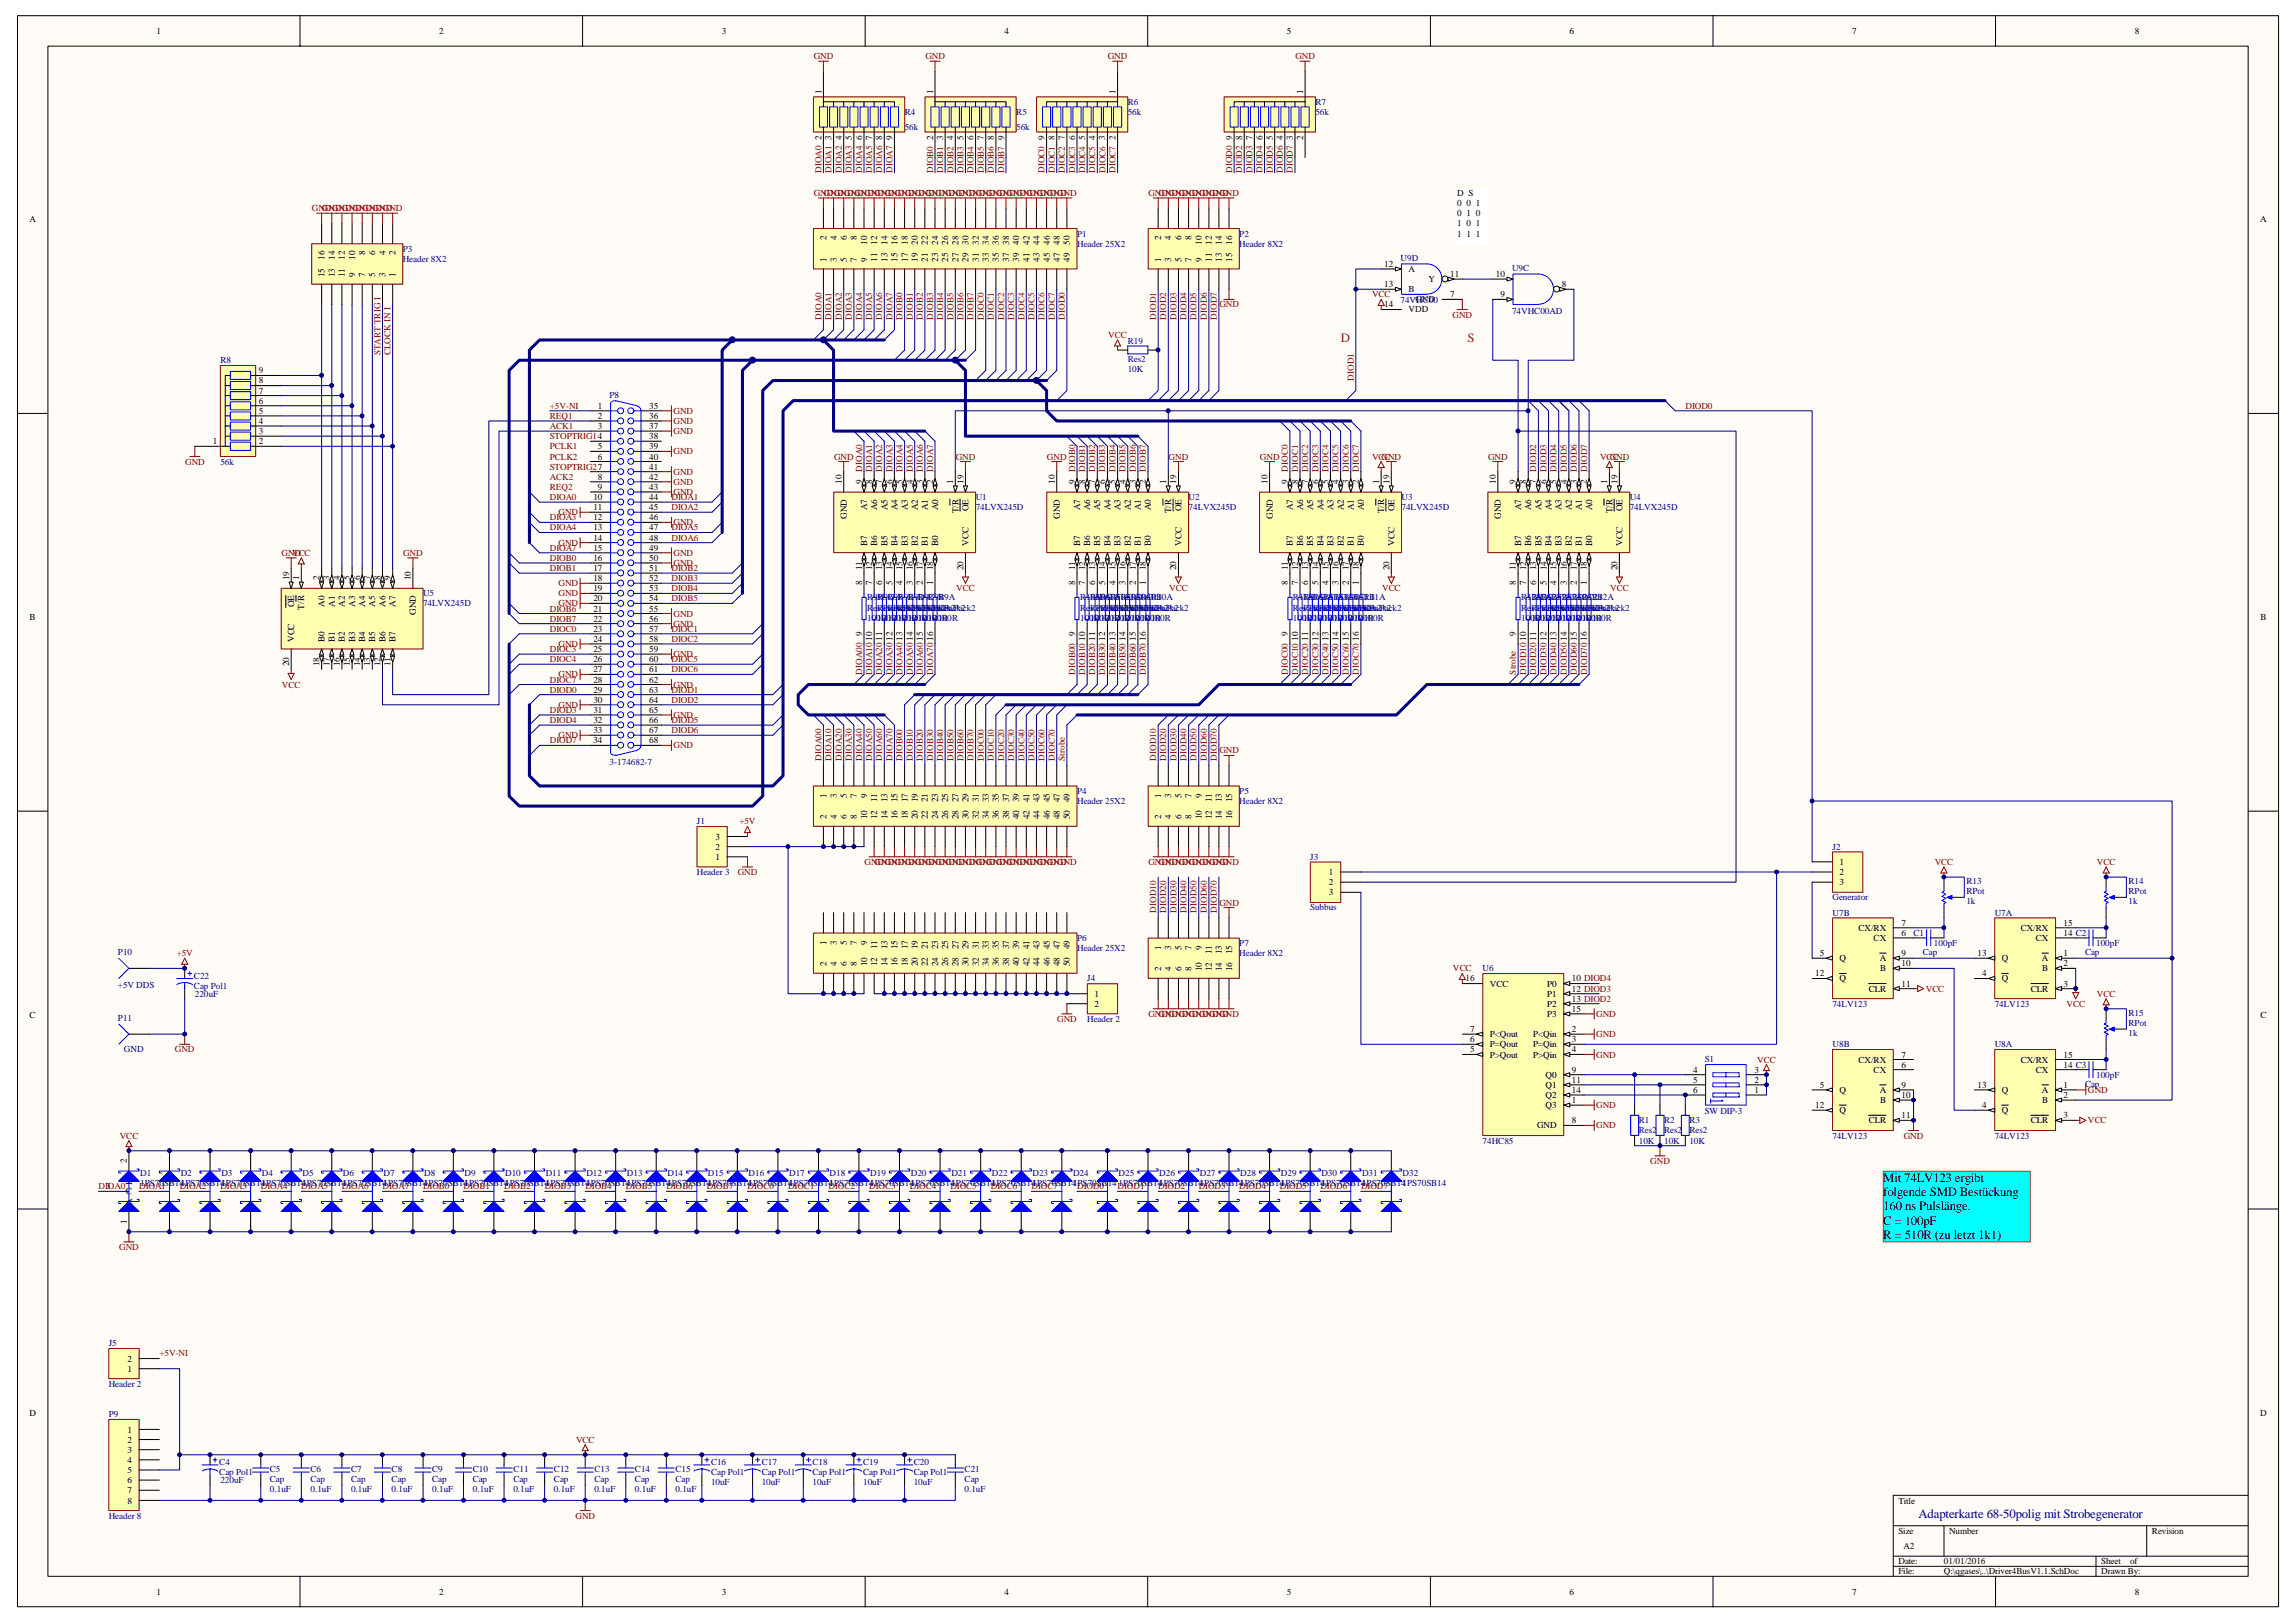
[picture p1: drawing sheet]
<svg xmlns="http://www.w3.org/2000/svg" width="297mm" height="210mm" viewBox="0 0 297 210" stroke-linecap="round" stroke-linejoin="round" font-family="sans-serif">
<defs><g id="words">
<g font-size="1.7" fill="#f00">
<text x="173.5" y="44.3">D</text>
<text x="189.8" y="44.3">S</text>
</g>
<g font-size="1.7">
<text x="243.6" y="153">Mit 74LV123 ergibt</text>
<text x="243.6" y="154.8">folgende SMD Bestückung</text>
<text x="243.6" y="156.6">160 ns Pulslänge.</text>
<text x="243.6" y="158.4">C = 100pF</text>
<text x="243.6" y="160.3">R = 510R (zu letzt 1k1)</text>
</g>
<text font-size="1.7" fill="#000080" x="248.2" y="196.4">Adapterkarte 68-50polig mit Strobegenerator</text>
<g font-size="1.2">
<text x="20.3" y="4.4">1</text>
<text x="56.8" y="4.4">2</text>
<text x="93.4" y="4.4">3</text>
<text x="129.9" y="4.4">4</text>
<text x="166.5" y="4.4">5</text>
<text x="203" y="4.4">6</text>
<text x="239.6" y="4.4">7</text>
<text x="276.2" y="4.4">8</text>
<text x="106.3" y="12.1" transform="rotate(-90 106.3 12.1)">1</text>
<text x="120.7" y="12.1" transform="rotate(-90 120.7 12.1)">1</text>
<text x="144.3" y="12.1" transform="rotate(-90 144.3 12.1)">1</text>
<text x="168.6" y="12.1" transform="rotate(-90 168.6 12.1)">1</text>
<text x="106.3" y="18.1" transform="rotate(-90 106.3 18.1)">2</text>
<text x="107.6" y="18.1" transform="rotate(-90 107.6 18.1)">3</text>
<text x="108.9" y="18.1" transform="rotate(-90 108.9 18.1)">4</text>
<text x="110.2" y="18.1" transform="rotate(-90 110.2 18.1)">5</text>
<text x="111.5" y="18.1" transform="rotate(-90 111.5 18.1)">6</text>
<text x="112.8" y="18.1" transform="rotate(-90 112.8 18.1)">7</text>
<text x="114.1" y="18.1" transform="rotate(-90 114.1 18.1)">8</text>
<text x="115.5" y="18.1" transform="rotate(-90 115.5 18.1)">9</text>
<text x="120.7" y="18.1" transform="rotate(-90 120.7 18.1)">2</text>
<text x="122" y="18.1" transform="rotate(-90 122 18.1)">3</text>
<text x="123.3" y="18.1" transform="rotate(-90 123.3 18.1)">4</text>
<text x="124.6" y="18.1" transform="rotate(-90 124.6 18.1)">5</text>
<text x="126" y="18.1" transform="rotate(-90 126 18.1)">6</text>
<text x="127.3" y="18.1" transform="rotate(-90 127.3 18.1)">7</text>
<text x="128.6" y="18.1" transform="rotate(-90 128.6 18.1)">8</text>
<text x="129.9" y="18.1" transform="rotate(-90 129.9 18.1)">9</text>
<text x="135.1" y="18.1" transform="rotate(-90 135.1 18.1)">9</text>
<text x="136.5" y="18.1" transform="rotate(-90 136.5 18.1)">8</text>
<text x="137.8" y="18.1" transform="rotate(-90 137.8 18.1)">7</text>
<text x="139.1" y="18.1" transform="rotate(-90 139.1 18.1)">6</text>
<text x="140.4" y="18.1" transform="rotate(-90 140.4 18.1)">5</text>
<text x="141.7" y="18.1" transform="rotate(-90 141.7 18.1)">4</text>
<text x="143" y="18.1" transform="rotate(-90 143 18.1)">3</text>
<text x="144.3" y="18.1" transform="rotate(-90 144.3 18.1)">2</text>
<text x="159.4" y="18.1" transform="rotate(-90 159.4 18.1)">9</text>
<text x="160.7" y="18.1" transform="rotate(-90 160.7 18.1)">8</text>
<text x="162" y="18.1" transform="rotate(-90 162 18.1)">7</text>
<text x="163.3" y="18.1" transform="rotate(-90 163.3 18.1)">6</text>
<text x="164.7" y="18.1" transform="rotate(-90 164.7 18.1)">5</text>
<text x="166" y="18.1" transform="rotate(-90 166 18.1)">4</text>
<text x="167.3" y="18.1" transform="rotate(-90 167.3 18.1)">3</text>
<text x="168.6" y="18.1" transform="rotate(-90 168.6 18.1)">2</text>
<text x="3.8" y="28.8">A</text>
<text x="188.5" y="25.4">D S</text>
<text x="188.5" y="26.7">0 0 1</text>
<text x="188.5" y="28">0 1 0</text>
<text x="188.5" y="29.3">1 0 1</text>
<text x="292.4" y="28.8">A</text>
<text x="42" y="35.9" transform="rotate(-90 42 35.9)">15</text>
<text x="42" y="33.6" transform="rotate(-90 42 33.6)">16</text>
<text x="43.3" y="35.9" transform="rotate(-90 43.3 35.9)">13</text>
<text x="43.3" y="33.6" transform="rotate(-90 43.3 33.6)">14</text>
<text x="44.6" y="35.9" transform="rotate(-90 44.6 35.9)">11</text>
<text x="44.6" y="33.6" transform="rotate(-90 44.6 33.6)">12</text>
<text x="45.9" y="35.9" transform="rotate(-90 45.9 35.9)">9</text>
<text x="45.9" y="33.6" transform="rotate(-90 45.9 33.6)">10</text>
<text x="47.2" y="35.9" transform="rotate(-90 47.2 35.9)">7</text>
<text x="47.2" y="33" transform="rotate(-90 47.2 33)">8</text>
<text x="48.6" y="35.9" transform="rotate(-90 48.6 35.9)">5</text>
<text x="48.6" y="33" transform="rotate(-90 48.6 33)">6</text>
<text x="49.9" y="35.9" transform="rotate(-90 49.9 35.9)">3</text>
<text x="49.9" y="33" transform="rotate(-90 49.9 33)">4</text>
<text x="51.2" y="35.9" transform="rotate(-90 51.2 35.9)">1</text>
<text x="51.2" y="33" transform="rotate(-90 51.2 33)">2</text>
<text x="106.9" y="33.9" transform="rotate(-90 106.9 33.9)">1</text>
<text x="106.9" y="31.1" transform="rotate(-90 106.9 31.1)">2</text>
<text x="108.2" y="33.9" transform="rotate(-90 108.2 33.9)">3</text>
<text x="108.2" y="31.1" transform="rotate(-90 108.2 31.1)">4</text>
<text x="109.6" y="33.9" transform="rotate(-90 109.6 33.9)">5</text>
<text x="109.6" y="31.1" transform="rotate(-90 109.6 31.1)">6</text>
<text x="110.9" y="33.9" transform="rotate(-90 110.9 33.9)">7</text>
<text x="110.9" y="31.1" transform="rotate(-90 110.9 31.1)">8</text>
<text x="112.2" y="33.9" transform="rotate(-90 112.2 33.9)">9</text>
<text x="112.2" y="31.7" transform="rotate(-90 112.2 31.7)">10</text>
<text x="113.5" y="33.9" transform="rotate(-90 113.5 33.9)">11</text>
<text x="113.5" y="31.7" transform="rotate(-90 113.5 31.7)">12</text>
<text x="114.8" y="33.9" transform="rotate(-90 114.8 33.9)">13</text>
<text x="114.8" y="31.7" transform="rotate(-90 114.8 31.7)">14</text>
<text x="116.1" y="33.9" transform="rotate(-90 116.1 33.9)">15</text>
<text x="116.1" y="31.7" transform="rotate(-90 116.1 31.7)">16</text>
<text x="117.4" y="33.9" transform="rotate(-90 117.4 33.9)">17</text>
<text x="117.4" y="31.7" transform="rotate(-90 117.4 31.7)">18</text>
<text x="118.7" y="33.9" transform="rotate(-90 118.7 33.9)">19</text>
<text x="118.7" y="31.7" transform="rotate(-90 118.7 31.7)">20</text>
<text x="120.1" y="33.9" transform="rotate(-90 120.1 33.9)">21</text>
<text x="120.1" y="31.7" transform="rotate(-90 120.1 31.7)">22</text>
<text x="121.4" y="33.9" transform="rotate(-90 121.4 33.9)">23</text>
<text x="121.4" y="31.7" transform="rotate(-90 121.4 31.7)">24</text>
<text x="122.7" y="33.9" transform="rotate(-90 122.7 33.9)">25</text>
<text x="122.7" y="31.7" transform="rotate(-90 122.7 31.7)">26</text>
<text x="124" y="33.9" transform="rotate(-90 124 33.9)">27</text>
<text x="124" y="31.7" transform="rotate(-90 124 31.7)">28</text>
<text x="125.3" y="33.9" transform="rotate(-90 125.3 33.9)">29</text>
<text x="125.3" y="31.7" transform="rotate(-90 125.3 31.7)">30</text>
<text x="126.6" y="33.9" transform="rotate(-90 126.6 33.9)">31</text>
<text x="126.6" y="31.7" transform="rotate(-90 126.6 31.7)">32</text>
<text x="127.9" y="33.9" transform="rotate(-90 127.9 33.9)">33</text>
<text x="127.9" y="31.7" transform="rotate(-90 127.9 31.7)">34</text>
<text x="129.2" y="33.9" transform="rotate(-90 129.2 33.9)">35</text>
<text x="129.2" y="31.7" transform="rotate(-90 129.2 31.7)">36</text>
<text x="130.6" y="33.9" transform="rotate(-90 130.6 33.9)">37</text>
<text x="130.6" y="31.7" transform="rotate(-90 130.6 31.7)">38</text>
<text x="131.9" y="33.9" transform="rotate(-90 131.9 33.9)">39</text>
<text x="131.9" y="31.7" transform="rotate(-90 131.9 31.7)">40</text>
<text x="133.2" y="33.9" transform="rotate(-90 133.2 33.9)">41</text>
<text x="133.2" y="31.7" transform="rotate(-90 133.2 31.7)">42</text>
<text x="134.5" y="33.9" transform="rotate(-90 134.5 33.9)">43</text>
<text x="134.5" y="31.7" transform="rotate(-90 134.5 31.7)">44</text>
<text x="135.8" y="33.9" transform="rotate(-90 135.8 33.9)">45</text>
<text x="135.8" y="31.7" transform="rotate(-90 135.8 31.7)">46</text>
<text x="137.1" y="33.9" transform="rotate(-90 137.1 33.9)">47</text>
<text x="137.1" y="31.7" transform="rotate(-90 137.1 31.7)">48</text>
<text x="138.4" y="33.9" transform="rotate(-90 138.4 33.9)">49</text>
<text x="138.4" y="31.7" transform="rotate(-90 138.4 31.7)">50</text>
<text x="150.2" y="33.9" transform="rotate(-90 150.2 33.9)">1</text>
<text x="150.2" y="31.1" transform="rotate(-90 150.2 31.1)">2</text>
<text x="151.5" y="33.9" transform="rotate(-90 151.5 33.9)">3</text>
<text x="151.5" y="31.1" transform="rotate(-90 151.5 31.1)">4</text>
<text x="152.8" y="33.9" transform="rotate(-90 152.8 33.9)">5</text>
<text x="152.8" y="31.1" transform="rotate(-90 152.8 31.1)">6</text>
<text x="154.2" y="33.9" transform="rotate(-90 154.2 33.9)">7</text>
<text x="154.2" y="31.1" transform="rotate(-90 154.2 31.1)">8</text>
<text x="155.5" y="33.9" transform="rotate(-90 155.5 33.9)">9</text>
<text x="155.5" y="31.7" transform="rotate(-90 155.5 31.7)">10</text>
<text x="156.8" y="33.9" transform="rotate(-90 156.8 33.9)">11</text>
<text x="156.8" y="31.7" transform="rotate(-90 156.8 31.7)">12</text>
<text x="158.1" y="33.9" transform="rotate(-90 158.1 33.9)">13</text>
<text x="158.1" y="31.7" transform="rotate(-90 158.1 31.7)">14</text>
<text x="159.4" y="33.9" transform="rotate(-90 159.4 33.9)">15</text>
<text x="159.4" y="31.7" transform="rotate(-90 159.4 31.7)">16</text>
<text x="179.1" y="34.5">12</text>
<text x="182.2" y="35.2">A</text>
<text x="187.6" y="35.9">11</text>
<text x="188.5" y="30.6">1 1 1</text>
<text x="193.5" y="35.9">10</text>
<text x="179.1" y="39.8">14</text>
<text x="179.1" y="37.2">13</text>
<text x="182.2" y="40.4">VDD</text>
<text x="182.2" y="37.8">B</text>
<text x="183.1" y="39.1">GND</text>
<text x="184.8" y="36.5">Y</text>
<text x="187.6" y="38.5">7</text>
<text x="194.1" y="38.5">9</text>
<text x="202.1" y="37.2">8</text>
<text x="33.5" y="53.6">5</text>
<text x="33.5" y="52.2">6</text>
<text x="33.5" y="50.9">7</text>
<text x="33.5" y="49.6">8</text>
<text x="33.5" y="48.3">9</text>
<text x="77.4" y="52.9">1</text>
<text x="84" y="52.9">35</text>
<text x="27.5" y="57.5">1</text>
<text x="33.5" y="57.5">2</text>
<text x="33.5" y="56.2">3</text>
<text x="33.5" y="54.9">4</text>
<text x="77.4" y="54.2">2</text>
<text x="77.4" y="55.5">3</text>
<text x="77.4" y="58.1">5</text>
<text x="77.4" y="59.5">6</text>
<text x="84" y="59.5">40</text>
<text x="84" y="58.1">39</text>
<text x="84" y="56.8">38</text>
<text x="84" y="55.5">37</text>
<text x="84" y="54.2">36</text>
<text x="76.8" y="64.7">10</text>
<text x="76.8" y="66">11</text>
<text x="77.4" y="62.1">8</text>
<text x="77.4" y="63.4">9</text>
<text x="84" y="66">45</text>
<text x="84" y="64.7">44</text>
<text x="84" y="63.4">43</text>
<text x="84" y="62.1">42</text>
<text x="84" y="60.8">41</text>
<text x="108.9" y="62.6" transform="rotate(-90 108.9 62.6)">10</text>
<text x="111.5" y="62.6" transform="rotate(-90 111.5 62.6)">9</text>
<text x="112.8" y="62.6" transform="rotate(-90 112.8 62.6)">8</text>
<text x="114.1" y="62.6" transform="rotate(-90 114.1 62.6)">7</text>
<text x="115.5" y="62.6" transform="rotate(-90 115.5 62.6)">6</text>
<text x="116.8" y="62.6" transform="rotate(-90 116.8 62.6)">5</text>
<text x="118.1" y="62.6" transform="rotate(-90 118.1 62.6)">4</text>
<text x="119.4" y="62.6" transform="rotate(-90 119.4 62.6)">3</text>
<text x="120.7" y="62.6" transform="rotate(-90 120.7 62.6)">2</text>
<text x="123.3" y="62.6" transform="rotate(-90 123.3 62.6)">1</text>
<text x="124.6" y="62.6" transform="rotate(-90 124.6 62.6)">19</text>
<text x="136.5" y="62.6" transform="rotate(-90 136.5 62.6)">10</text>
<text x="139.1" y="62.6" transform="rotate(-90 139.1 62.6)">9</text>
<text x="140.4" y="62.6" transform="rotate(-90 140.4 62.6)">8</text>
<text x="141.7" y="62.6" transform="rotate(-90 141.7 62.6)">7</text>
<text x="143" y="62.6" transform="rotate(-90 143 62.6)">6</text>
<text x="144.3" y="62.6" transform="rotate(-90 144.3 62.6)">5</text>
<text x="145.6" y="62.6" transform="rotate(-90 145.6 62.6)">4</text>
<text x="146.9" y="62.6" transform="rotate(-90 146.9 62.6)">3</text>
<text x="148.2" y="62.6" transform="rotate(-90 148.2 62.6)">2</text>
<text x="150.9" y="62.6" transform="rotate(-90 150.9 62.6)">1</text>
<text x="152.2" y="62.6" transform="rotate(-90 152.2 62.6)">19</text>
<text x="164" y="62.6" transform="rotate(-90 164 62.6)">10</text>
<text x="166.6" y="62.6" transform="rotate(-90 166.6 62.6)">9</text>
<text x="167.9" y="62.6" transform="rotate(-90 167.9 62.6)">8</text>
<text x="169.2" y="62.6" transform="rotate(-90 169.2 62.6)">7</text>
<text x="170.6" y="62.6" transform="rotate(-90 170.6 62.6)">6</text>
<text x="171.9" y="62.6" transform="rotate(-90 171.9 62.6)">5</text>
<text x="173.2" y="62.6" transform="rotate(-90 173.2 62.6)">4</text>
<text x="174.5" y="62.6" transform="rotate(-90 174.5 62.6)">3</text>
<text x="175.8" y="62.6" transform="rotate(-90 175.8 62.6)">2</text>
<text x="178.4" y="62.6" transform="rotate(-90 178.4 62.6)">1</text>
<text x="179.7" y="62.6" transform="rotate(-90 179.7 62.6)">19</text>
<text x="193.5" y="62.6" transform="rotate(-90 193.5 62.6)">10</text>
<text x="196.1" y="62.6" transform="rotate(-90 196.1 62.6)">9</text>
<text x="197.4" y="62.6" transform="rotate(-90 197.4 62.6)">8</text>
<text x="198.8" y="62.6" transform="rotate(-90 198.8 62.6)">7</text>
<text x="200.1" y="62.6" transform="rotate(-90 200.1 62.6)">6</text>
<text x="201.4" y="62.6" transform="rotate(-90 201.4 62.6)">5</text>
<text x="202.7" y="62.6" transform="rotate(-90 202.7 62.6)">4</text>
<text x="204" y="62.6" transform="rotate(-90 204 62.6)">3</text>
<text x="205.3" y="62.6" transform="rotate(-90 205.3 62.6)">2</text>
<text x="207.9" y="62.6" transform="rotate(-90 207.9 62.6)">1</text>
<text x="209.3" y="62.6" transform="rotate(-90 209.3 62.6)">19</text>
<text x="76.8" y="67.3">12</text>
<text x="76.8" y="68.6">13</text>
<text x="76.8" y="69.9">14</text>
<text x="76.8" y="71.2">15</text>
<text x="84" y="71.2">49</text>
<text x="84" y="69.9">48</text>
<text x="84" y="68.6">47</text>
<text x="84" y="67.3">46</text>
<text x="109.6" y="67.1" transform="rotate(-90 109.6 67.1)">GND</text>
<text x="112.2" y="70.6" transform="rotate(-90 112.2 70.6)">B7</text>
<text x="112.2" y="66" transform="rotate(-90 112.2 66)">A7</text>
<text x="113.5" y="70.6" transform="rotate(-90 113.5 70.6)">B6</text>
<text x="113.5" y="66" transform="rotate(-90 113.5 66)">A6</text>
<text x="114.8" y="70.6" transform="rotate(-90 114.8 70.6)">B5</text>
<text x="114.8" y="66" transform="rotate(-90 114.8 66)">A5</text>
<text x="116.1" y="70.6" transform="rotate(-90 116.1 70.6)">B4</text>
<text x="116.1" y="66" transform="rotate(-90 116.1 66)">A4</text>
<text x="117.4" y="70.6" transform="rotate(-90 117.4 70.6)">B3</text>
<text x="117.4" y="66" transform="rotate(-90 117.4 66)">A3</text>
<text x="118.7" y="70.6" transform="rotate(-90 118.7 70.6)">B2</text>
<text x="118.7" y="66" transform="rotate(-90 118.7 66)">A2</text>
<text x="120.1" y="70.6" transform="rotate(-90 120.1 70.6)">B1</text>
<text x="120.1" y="66" transform="rotate(-90 120.1 66)">A1</text>
<text x="121.4" y="70.6" transform="rotate(-90 121.4 70.6)">B0</text>
<text x="121.4" y="66" transform="rotate(-90 121.4 66)">A0</text>
<text x="124" y="66.4" transform="rotate(-90 124 66.4)">T/R</text>
<text x="125.3" y="70.6" transform="rotate(-90 125.3 70.6)">VCC</text>
<text x="125.3" y="66.1" transform="rotate(-90 125.3 66.1)">OE</text>
<text x="137.1" y="67.1" transform="rotate(-90 137.1 67.1)">GND</text>
<text x="139.7" y="70.6" transform="rotate(-90 139.7 70.6)">B7</text>
<text x="139.7" y="66" transform="rotate(-90 139.7 66)">A7</text>
<text x="141" y="70.6" transform="rotate(-90 141 70.6)">B6</text>
<text x="141" y="66" transform="rotate(-90 141 66)">A6</text>
<text x="142.3" y="70.6" transform="rotate(-90 142.3 70.6)">B5</text>
<text x="142.3" y="66" transform="rotate(-90 142.3 66)">A5</text>
<text x="143.7" y="70.6" transform="rotate(-90 143.7 70.6)">B4</text>
<text x="143.7" y="66" transform="rotate(-90 143.7 66)">A4</text>
<text x="145" y="70.6" transform="rotate(-90 145 70.6)">B3</text>
<text x="145" y="66" transform="rotate(-90 145 66)">A3</text>
<text x="146.3" y="70.6" transform="rotate(-90 146.3 70.6)">B2</text>
<text x="146.3" y="66" transform="rotate(-90 146.3 66)">A2</text>
<text x="147.6" y="70.6" transform="rotate(-90 147.6 70.6)">B1</text>
<text x="147.6" y="66" transform="rotate(-90 147.6 66)">A1</text>
<text x="148.9" y="70.6" transform="rotate(-90 148.9 70.6)">B0</text>
<text x="148.9" y="66" transform="rotate(-90 148.9 66)">A0</text>
<text x="151.5" y="66.4" transform="rotate(-90 151.5 66.4)">T/R</text>
<text x="152.8" y="70.6" transform="rotate(-90 152.8 70.6)">VCC</text>
<text x="152.8" y="66.1" transform="rotate(-90 152.8 66.1)">OE</text>
<text x="164.7" y="67.1" transform="rotate(-90 164.7 67.1)">GND</text>
<text x="167.3" y="70.6" transform="rotate(-90 167.3 70.6)">B7</text>
<text x="167.3" y="66" transform="rotate(-90 167.3 66)">A7</text>
<text x="168.6" y="70.6" transform="rotate(-90 168.6 70.6)">B6</text>
<text x="168.6" y="66" transform="rotate(-90 168.6 66)">A6</text>
<text x="169.9" y="70.6" transform="rotate(-90 169.9 70.6)">B5</text>
<text x="169.9" y="66" transform="rotate(-90 169.9 66)">A5</text>
<text x="171.2" y="70.6" transform="rotate(-90 171.2 70.6)">B4</text>
<text x="171.2" y="66" transform="rotate(-90 171.2 66)">A4</text>
<text x="172.5" y="70.6" transform="rotate(-90 172.5 70.6)">B3</text>
<text x="172.5" y="66" transform="rotate(-90 172.5 66)">A3</text>
<text x="173.8" y="70.6" transform="rotate(-90 173.8 70.6)">B2</text>
<text x="173.8" y="66" transform="rotate(-90 173.8 66)">A2</text>
<text x="175.2" y="70.6" transform="rotate(-90 175.2 70.6)">B1</text>
<text x="175.2" y="66" transform="rotate(-90 175.2 66)">A1</text>
<text x="176.5" y="70.6" transform="rotate(-90 176.5 70.6)">B0</text>
<text x="176.5" y="66" transform="rotate(-90 176.5 66)">A0</text>
<text x="179.1" y="66.4" transform="rotate(-90 179.1 66.4)">T/R</text>
<text x="180.4" y="70.6" transform="rotate(-90 180.4 70.6)">VCC</text>
<text x="180.4" y="66.1" transform="rotate(-90 180.4 66.1)">OE</text>
<text x="194.2" y="67.1" transform="rotate(-90 194.2 67.1)">GND</text>
<text x="196.8" y="70.6" transform="rotate(-90 196.8 70.6)">B7</text>
<text x="196.8" y="66" transform="rotate(-90 196.8 66)">A7</text>
<text x="198.1" y="70.6" transform="rotate(-90 198.1 70.6)">B6</text>
<text x="198.1" y="66" transform="rotate(-90 198.1 66)">A6</text>
<text x="199.4" y="70.6" transform="rotate(-90 199.4 70.6)">B5</text>
<text x="199.4" y="66" transform="rotate(-90 199.4 66)">A5</text>
<text x="200.7" y="70.6" transform="rotate(-90 200.7 70.6)">B4</text>
<text x="200.7" y="66" transform="rotate(-90 200.7 66)">A4</text>
<text x="202" y="70.6" transform="rotate(-90 202 70.6)">B3</text>
<text x="202" y="66" transform="rotate(-90 202 66)">A3</text>
<text x="203.3" y="70.6" transform="rotate(-90 203.3 70.6)">B2</text>
<text x="203.3" y="66" transform="rotate(-90 203.3 66)">A2</text>
<text x="204.7" y="70.6" transform="rotate(-90 204.7 70.6)">B1</text>
<text x="204.7" y="66" transform="rotate(-90 204.7 66)">A1</text>
<text x="206" y="70.6" transform="rotate(-90 206 70.6)">B0</text>
<text x="206" y="66" transform="rotate(-90 206 66)">A0</text>
<text x="208.6" y="66.4" transform="rotate(-90 208.6 66.4)">T/R</text>
<text x="209.9" y="70.6" transform="rotate(-90 209.9 70.6)">VCC</text>
<text x="209.9" y="66.1" transform="rotate(-90 209.9 66.1)">OE</text>
<text x="37.4" y="75.1" transform="rotate(-90 37.4 75.1)">19</text>
<text x="38.7" y="75.1" transform="rotate(-90 38.7 75.1)">1</text>
<text x="41.3" y="75.1" transform="rotate(-90 41.3 75.1)">2</text>
<text x="42.6" y="75.1" transform="rotate(-90 42.6 75.1)">3</text>
<text x="44" y="75.1" transform="rotate(-90 44 75.1)">4</text>
<text x="45.3" y="75.1" transform="rotate(-90 45.3 75.1)">5</text>
<text x="46.6" y="75.1" transform="rotate(-90 46.6 75.1)">6</text>
<text x="47.9" y="75.1" transform="rotate(-90 47.9 75.1)">7</text>
<text x="49.2" y="75.1" transform="rotate(-90 49.2 75.1)">8</text>
<text x="50.5" y="75.1" transform="rotate(-90 50.5 75.1)">9</text>
<text x="53.1" y="75.1" transform="rotate(-90 53.1 75.1)">10</text>
<text x="76.8" y="77.8">20</text>
<text x="76.8" y="72.6">16</text>
<text x="76.8" y="73.9">17</text>
<text x="76.8" y="75.2">18</text>
<text x="76.8" y="76.5">19</text>
<text x="84" y="72.6">50</text>
<text x="84" y="77.8">54</text>
<text x="84" y="76.5">53</text>
<text x="84" y="75.2">52</text>
<text x="84" y="73.9">51</text>
<text x="111.5" y="73.8" transform="rotate(-90 111.5 73.8)">11</text>
<text x="111.5" y="75.7" transform="rotate(-90 111.5 75.7)">8</text>
<text x="112.8" y="73.8" transform="rotate(-90 112.8 73.8)">12</text>
<text x="112.8" y="75.7" transform="rotate(-90 112.8 75.7)">7</text>
<text x="114.1" y="73.8" transform="rotate(-90 114.1 73.8)">13</text>
<text x="114.1" y="75.7" transform="rotate(-90 114.1 75.7)">6</text>
<text x="115.5" y="73.8" transform="rotate(-90 115.5 73.8)">14</text>
<text x="115.5" y="75.7" transform="rotate(-90 115.5 75.7)">5</text>
<text x="116.8" y="73.8" transform="rotate(-90 116.8 73.8)">15</text>
<text x="116.8" y="75.7" transform="rotate(-90 116.8 75.7)">4</text>
<text x="118.1" y="73.8" transform="rotate(-90 118.1 73.8)">16</text>
<text x="118.1" y="75.7" transform="rotate(-90 118.1 75.7)">3</text>
<text x="119.4" y="73.8" transform="rotate(-90 119.4 73.8)">17</text>
<text x="119.4" y="75.7" transform="rotate(-90 119.4 75.7)">2</text>
<text x="120.7" y="73.8" transform="rotate(-90 120.7 73.8)">18</text>
<text x="120.7" y="75.7" transform="rotate(-90 120.7 75.7)">1</text>
<text x="124.6" y="73.8" transform="rotate(-90 124.6 73.8)">20</text>
<text x="139.1" y="73.8" transform="rotate(-90 139.1 73.8)">11</text>
<text x="139.1" y="75.7" transform="rotate(-90 139.1 75.7)">8</text>
<text x="140.4" y="73.8" transform="rotate(-90 140.4 73.8)">12</text>
<text x="140.4" y="75.7" transform="rotate(-90 140.4 75.7)">7</text>
<text x="141.7" y="73.8" transform="rotate(-90 141.7 73.8)">13</text>
<text x="141.7" y="75.7" transform="rotate(-90 141.7 75.7)">6</text>
<text x="143" y="73.8" transform="rotate(-90 143 73.8)">14</text>
<text x="143" y="75.7" transform="rotate(-90 143 75.7)">5</text>
<text x="144.3" y="73.8" transform="rotate(-90 144.3 73.8)">15</text>
<text x="144.3" y="75.7" transform="rotate(-90 144.3 75.7)">4</text>
<text x="145.6" y="73.8" transform="rotate(-90 145.6 73.8)">16</text>
<text x="145.6" y="75.7" transform="rotate(-90 145.6 75.7)">3</text>
<text x="146.9" y="73.8" transform="rotate(-90 146.9 73.8)">17</text>
<text x="146.9" y="75.7" transform="rotate(-90 146.9 75.7)">2</text>
<text x="148.2" y="73.8" transform="rotate(-90 148.2 73.8)">18</text>
<text x="148.2" y="75.7" transform="rotate(-90 148.2 75.7)">1</text>
<text x="152.2" y="73.8" transform="rotate(-90 152.2 73.8)">20</text>
<text x="166.6" y="73.8" transform="rotate(-90 166.6 73.8)">11</text>
<text x="166.6" y="75.7" transform="rotate(-90 166.6 75.7)">8</text>
<text x="167.9" y="73.8" transform="rotate(-90 167.9 73.8)">12</text>
<text x="167.9" y="75.7" transform="rotate(-90 167.9 75.7)">7</text>
<text x="169.2" y="73.8" transform="rotate(-90 169.2 73.8)">13</text>
<text x="169.2" y="75.7" transform="rotate(-90 169.2 75.7)">6</text>
<text x="170.6" y="73.8" transform="rotate(-90 170.6 73.8)">14</text>
<text x="170.6" y="75.7" transform="rotate(-90 170.6 75.7)">5</text>
<text x="171.9" y="73.8" transform="rotate(-90 171.9 73.8)">15</text>
<text x="171.9" y="75.7" transform="rotate(-90 171.9 75.7)">4</text>
<text x="173.2" y="73.8" transform="rotate(-90 173.2 73.8)">16</text>
<text x="173.2" y="75.7" transform="rotate(-90 173.2 75.7)">3</text>
<text x="174.5" y="73.8" transform="rotate(-90 174.5 73.8)">17</text>
<text x="174.5" y="75.7" transform="rotate(-90 174.5 75.7)">2</text>
<text x="175.8" y="73.8" transform="rotate(-90 175.8 73.8)">18</text>
<text x="175.8" y="75.7" transform="rotate(-90 175.8 75.7)">1</text>
<text x="179.7" y="73.8" transform="rotate(-90 179.7 73.8)">20</text>
<text x="196.1" y="73.8" transform="rotate(-90 196.1 73.8)">11</text>
<text x="196.1" y="75.7" transform="rotate(-90 196.1 75.7)">8</text>
<text x="197.4" y="75.7" transform="rotate(-90 197.4 75.7)">7</text>
<text x="197.4" y="73.8" transform="rotate(-90 197.4 73.8)">12</text>
<text x="198.8" y="73.8" transform="rotate(-90 198.8 73.8)">13</text>
<text x="198.8" y="75.7" transform="rotate(-90 198.8 75.7)">6</text>
<text x="200.1" y="75.7" transform="rotate(-90 200.1 75.7)">5</text>
<text x="200.1" y="73.8" transform="rotate(-90 200.1 73.8)">14</text>
<text x="201.4" y="73.8" transform="rotate(-90 201.4 73.8)">15</text>
<text x="201.4" y="75.7" transform="rotate(-90 201.4 75.7)">4</text>
<text x="202.7" y="75.7" transform="rotate(-90 202.7 75.7)">3</text>
<text x="202.7" y="73.8" transform="rotate(-90 202.7 73.8)">16</text>
<text x="204" y="73.8" transform="rotate(-90 204 73.8)">17</text>
<text x="204" y="75.7" transform="rotate(-90 204 75.7)">2</text>
<text x="205.3" y="75.7" transform="rotate(-90 205.3 75.7)">1</text>
<text x="205.3" y="73.8" transform="rotate(-90 205.3 73.8)">18</text>
<text x="209.3" y="73.8" transform="rotate(-90 209.3 73.8)">20</text>
<text x="3.8" y="80.3">B</text>
<text x="38.1" y="83.1" transform="rotate(-90 38.1 83.1)">VCC</text>
<text x="38.1" y="78.6" transform="rotate(-90 38.1 78.6)">OE</text>
<text x="39.4" y="78.9" transform="rotate(-90 39.4 78.9)">T/R</text>
<text x="42" y="83.1" transform="rotate(-90 42 83.1)">B0</text>
<text x="42" y="78.5" transform="rotate(-90 42 78.5)">A0</text>
<text x="43.3" y="83.1" transform="rotate(-90 43.3 83.1)">B1</text>
<text x="43.3" y="78.5" transform="rotate(-90 43.3 78.5)">A1</text>
<text x="44.6" y="83.1" transform="rotate(-90 44.6 83.1)">B2</text>
<text x="44.6" y="78.5" transform="rotate(-90 44.6 78.5)">A2</text>
<text x="45.9" y="83.1" transform="rotate(-90 45.9 83.1)">B3</text>
<text x="45.9" y="78.5" transform="rotate(-90 45.9 78.5)">A3</text>
<text x="47.2" y="83.1" transform="rotate(-90 47.2 83.1)">B4</text>
<text x="47.2" y="78.5" transform="rotate(-90 47.2 78.5)">A4</text>
<text x="48.6" y="83.1" transform="rotate(-90 48.6 83.1)">B5</text>
<text x="48.6" y="78.5" transform="rotate(-90 48.6 78.5)">A5</text>
<text x="49.9" y="83.1" transform="rotate(-90 49.9 83.1)">B6</text>
<text x="49.9" y="78.5" transform="rotate(-90 49.9 78.5)">A6</text>
<text x="51.2" y="83.1" transform="rotate(-90 51.2 83.1)">B7</text>
<text x="51.2" y="78.5" transform="rotate(-90 51.2 78.5)">A7</text>
<text x="53.8" y="79.6" transform="rotate(-90 53.8 79.6)">GND</text>
<text x="76.8" y="83.1">24</text>
<text x="76.8" y="81.7">23</text>
<text x="76.8" y="80.4">22</text>
<text x="76.8" y="79.1">21</text>
<text x="84" y="83.1">58</text>
<text x="84" y="81.7">57</text>
<text x="84" y="80.4">56</text>
<text x="84" y="79.1">55</text>
<text x="111.5" y="82.3" transform="rotate(-90 111.5 82.3)">9</text>
<text x="139.1" y="82.3" transform="rotate(-90 139.1 82.3)">9</text>
<text x="140.4" y="82.9" transform="rotate(-90 140.4 82.9)">10</text>
<text x="141.7" y="82.9" transform="rotate(-90 141.7 82.9)">11</text>
<text x="143" y="82.9" transform="rotate(-90 143 82.9)">12</text>
<text x="144.3" y="82.9" transform="rotate(-90 144.3 82.9)">13</text>
<text x="145.6" y="82.9" transform="rotate(-90 145.6 82.9)">14</text>
<text x="146.9" y="82.9" transform="rotate(-90 146.9 82.9)">15</text>
<text x="148.2" y="82.9" transform="rotate(-90 148.2 82.9)">16</text>
<text x="166.6" y="82.3" transform="rotate(-90 166.6 82.3)">9</text>
<text x="167.9" y="82.9" transform="rotate(-90 167.9 82.9)">10</text>
<text x="169.2" y="82.9" transform="rotate(-90 169.2 82.9)">11</text>
<text x="170.6" y="82.9" transform="rotate(-90 170.6 82.9)">12</text>
<text x="171.9" y="82.9" transform="rotate(-90 171.9 82.9)">13</text>
<text x="173.2" y="82.9" transform="rotate(-90 173.2 82.9)">14</text>
<text x="174.5" y="82.9" transform="rotate(-90 174.5 82.9)">15</text>
<text x="175.8" y="82.9" transform="rotate(-90 175.8 82.9)">16</text>
<text x="196.1" y="82.3" transform="rotate(-90 196.1 82.3)">9</text>
<text x="292.4" y="80.3">B</text>
<text x="37.4" y="86.2" transform="rotate(-90 37.4 86.2)">20</text>
<text x="41.3" y="86.2" transform="rotate(-90 41.3 86.2)">18</text>
<text x="42.6" y="86.2" transform="rotate(-90 42.6 86.2)">17</text>
<text x="44" y="86.2" transform="rotate(-90 44 86.2)">16</text>
<text x="45.3" y="86.2" transform="rotate(-90 45.3 86.2)">15</text>
<text x="46.6" y="86.2" transform="rotate(-90 46.6 86.2)">14</text>
<text x="47.9" y="86.2" transform="rotate(-90 47.9 86.2)">13</text>
<text x="49.2" y="86.2" transform="rotate(-90 49.2 86.2)">12</text>
<text x="50.5" y="86.2" transform="rotate(-90 50.5 86.2)">11</text>
<text x="76.8" y="89.6">29</text>
<text x="76.8" y="88.3">28</text>
<text x="76.8" y="87">27</text>
<text x="76.8" y="85.7">26</text>
<text x="76.8" y="84.4">25</text>
<text x="84" y="85.7">60</text>
<text x="84" y="84.4">59</text>
<text x="84" y="87">61</text>
<text x="84" y="88.3">62</text>
<text x="84" y="89.6">63</text>
<text x="76.8" y="90.9">30</text>
<text x="76.8" y="94.8">33</text>
<text x="76.8" y="93.5">32</text>
<text x="76.8" y="92.2">31</text>
<text x="84" y="90.9">64</text>
<text x="84" y="92.2">65</text>
<text x="84" y="93.5">66</text>
<text x="84" y="94.8">67</text>
<text x="76.8" y="96.2">34</text>
<text x="84" y="96.2">68</text>
<text x="106.9" y="106" transform="rotate(-90 106.9 106)">2</text>
<text x="106.9" y="103.2" transform="rotate(-90 106.9 103.2)">1</text>
<text x="108.2" y="106" transform="rotate(-90 108.2 106)">4</text>
<text x="108.2" y="103.2" transform="rotate(-90 108.2 103.2)">3</text>
<text x="109.6" y="106" transform="rotate(-90 109.6 106)">6</text>
<text x="109.6" y="103.2" transform="rotate(-90 109.6 103.2)">5</text>
<text x="110.9" y="106" transform="rotate(-90 110.9 106)">8</text>
<text x="110.9" y="103.2" transform="rotate(-90 110.9 103.2)">7</text>
<text x="112.2" y="106" transform="rotate(-90 112.2 106)">10</text>
<text x="112.2" y="103.2" transform="rotate(-90 112.2 103.2)">9</text>
<text x="113.5" y="106" transform="rotate(-90 113.5 106)">12</text>
<text x="113.5" y="103.8" transform="rotate(-90 113.5 103.8)">11</text>
<text x="114.8" y="106" transform="rotate(-90 114.8 106)">14</text>
<text x="114.8" y="103.8" transform="rotate(-90 114.8 103.8)">13</text>
<text x="116.1" y="106" transform="rotate(-90 116.1 106)">16</text>
<text x="116.1" y="103.8" transform="rotate(-90 116.1 103.8)">15</text>
<text x="117.4" y="106" transform="rotate(-90 117.4 106)">18</text>
<text x="117.4" y="103.8" transform="rotate(-90 117.4 103.8)">17</text>
<text x="118.7" y="106" transform="rotate(-90 118.7 106)">20</text>
<text x="118.7" y="103.8" transform="rotate(-90 118.7 103.8)">19</text>
<text x="120.1" y="106" transform="rotate(-90 120.1 106)">22</text>
<text x="120.1" y="103.8" transform="rotate(-90 120.1 103.8)">21</text>
<text x="121.4" y="106" transform="rotate(-90 121.4 106)">24</text>
<text x="121.4" y="103.8" transform="rotate(-90 121.4 103.8)">23</text>
<text x="122.7" y="106" transform="rotate(-90 122.7 106)">26</text>
<text x="122.7" y="103.8" transform="rotate(-90 122.7 103.8)">25</text>
<text x="124" y="106" transform="rotate(-90 124 106)">28</text>
<text x="124" y="103.8" transform="rotate(-90 124 103.8)">27</text>
<text x="125.3" y="106" transform="rotate(-90 125.3 106)">30</text>
<text x="125.3" y="103.8" transform="rotate(-90 125.3 103.8)">29</text>
<text x="126.6" y="106" transform="rotate(-90 126.6 106)">32</text>
<text x="126.6" y="103.8" transform="rotate(-90 126.6 103.8)">31</text>
<text x="127.9" y="106" transform="rotate(-90 127.9 106)">34</text>
<text x="127.9" y="103.8" transform="rotate(-90 127.9 103.8)">33</text>
<text x="129.2" y="106" transform="rotate(-90 129.2 106)">36</text>
<text x="129.2" y="103.8" transform="rotate(-90 129.2 103.8)">35</text>
<text x="130.6" y="106" transform="rotate(-90 130.6 106)">38</text>
<text x="130.6" y="103.8" transform="rotate(-90 130.6 103.8)">37</text>
<text x="131.9" y="106" transform="rotate(-90 131.9 106)">40</text>
<text x="131.9" y="103.8" transform="rotate(-90 131.9 103.8)">39</text>
<text x="133.2" y="106" transform="rotate(-90 133.2 106)">42</text>
<text x="133.2" y="103.8" transform="rotate(-90 133.2 103.8)">41</text>
<text x="134.5" y="106" transform="rotate(-90 134.5 106)">44</text>
<text x="134.5" y="103.8" transform="rotate(-90 134.5 103.8)">43</text>
<text x="135.8" y="106" transform="rotate(-90 135.8 106)">46</text>
<text x="135.8" y="103.8" transform="rotate(-90 135.8 103.8)">45</text>
<text x="137.1" y="106" transform="rotate(-90 137.1 106)">48</text>
<text x="137.1" y="103.8" transform="rotate(-90 137.1 103.8)">47</text>
<text x="138.4" y="106" transform="rotate(-90 138.4 106)">50</text>
<text x="138.4" y="103.8" transform="rotate(-90 138.4 103.8)">49</text>
<text x="150.2" y="106" transform="rotate(-90 150.2 106)">2</text>
<text x="150.2" y="103.2" transform="rotate(-90 150.2 103.2)">1</text>
<text x="151.5" y="106" transform="rotate(-90 151.5 106)">4</text>
<text x="151.5" y="103.2" transform="rotate(-90 151.5 103.2)">3</text>
<text x="152.8" y="106" transform="rotate(-90 152.8 106)">6</text>
<text x="152.8" y="103.2" transform="rotate(-90 152.8 103.2)">5</text>
<text x="154.2" y="106" transform="rotate(-90 154.2 106)">8</text>
<text x="154.2" y="103.2" transform="rotate(-90 154.2 103.2)">7</text>
<text x="155.5" y="106" transform="rotate(-90 155.5 106)">10</text>
<text x="155.5" y="103.2" transform="rotate(-90 155.5 103.2)">9</text>
<text x="156.8" y="106" transform="rotate(-90 156.8 106)">12</text>
<text x="156.8" y="103.8" transform="rotate(-90 156.8 103.8)">11</text>
<text x="158.1" y="106" transform="rotate(-90 158.1 106)">14</text>
<text x="158.1" y="103.8" transform="rotate(-90 158.1 103.8)">13</text>
<text x="159.4" y="106" transform="rotate(-90 159.4 106)">16</text>
<text x="159.4" y="103.8" transform="rotate(-90 159.4 103.8)">15</text>
<text x="92.6" y="111.3">1</text>
<text x="92.6" y="109.9">2</text>
<text x="92.6" y="108.6">3</text>
<text x="171.9" y="113.2">1</text>
<text x="238" y="111.9">1</text>
<text x="238" y="113.2">2</text>
<text x="171.9" y="114.5">2</text>
<text x="171.9" y="115.8">3</text>
<text x="238" y="114.5">3</text>
<text x="246" y="119.8">7</text>
<text x="267" y="119.8">15</text>
<text x="106.9" y="125" transform="rotate(-90 106.9 125)">2</text>
<text x="106.9" y="122.2" transform="rotate(-90 106.9 122.2)">1</text>
<text x="108.2" y="125" transform="rotate(-90 108.2 125)">4</text>
<text x="108.2" y="122.2" transform="rotate(-90 108.2 122.2)">3</text>
<text x="109.6" y="125" transform="rotate(-90 109.6 125)">6</text>
<text x="109.6" y="122.2" transform="rotate(-90 109.6 122.2)">5</text>
<text x="110.9" y="125" transform="rotate(-90 110.9 125)">8</text>
<text x="110.9" y="122.2" transform="rotate(-90 110.9 122.2)">7</text>
<text x="112.2" y="125" transform="rotate(-90 112.2 125)">10</text>
<text x="112.2" y="122.2" transform="rotate(-90 112.2 122.2)">9</text>
<text x="113.5" y="125" transform="rotate(-90 113.5 125)">12</text>
<text x="113.5" y="122.8" transform="rotate(-90 113.5 122.8)">11</text>
<text x="114.8" y="125" transform="rotate(-90 114.8 125)">14</text>
<text x="114.8" y="122.8" transform="rotate(-90 114.8 122.8)">13</text>
<text x="116.1" y="125" transform="rotate(-90 116.1 125)">16</text>
<text x="116.1" y="122.8" transform="rotate(-90 116.1 122.8)">15</text>
<text x="117.4" y="125" transform="rotate(-90 117.4 125)">18</text>
<text x="117.4" y="122.8" transform="rotate(-90 117.4 122.8)">17</text>
<text x="118.7" y="125" transform="rotate(-90 118.7 125)">20</text>
<text x="118.7" y="122.8" transform="rotate(-90 118.7 122.8)">19</text>
<text x="120.1" y="125" transform="rotate(-90 120.1 125)">22</text>
<text x="120.1" y="122.8" transform="rotate(-90 120.1 122.8)">21</text>
<text x="121.4" y="125" transform="rotate(-90 121.4 125)">24</text>
<text x="121.4" y="122.8" transform="rotate(-90 121.4 122.8)">23</text>
<text x="122.7" y="125" transform="rotate(-90 122.7 125)">26</text>
<text x="122.7" y="122.8" transform="rotate(-90 122.7 122.8)">25</text>
<text x="124" y="125" transform="rotate(-90 124 125)">28</text>
<text x="124" y="122.8" transform="rotate(-90 124 122.8)">27</text>
<text x="125.3" y="125" transform="rotate(-90 125.3 125)">30</text>
<text x="125.3" y="122.8" transform="rotate(-90 125.3 122.8)">29</text>
<text x="126.6" y="125" transform="rotate(-90 126.6 125)">32</text>
<text x="126.6" y="122.8" transform="rotate(-90 126.6 122.8)">31</text>
<text x="127.9" y="125" transform="rotate(-90 127.9 125)">34</text>
<text x="127.9" y="122.8" transform="rotate(-90 127.9 122.8)">33</text>
<text x="129.2" y="125" transform="rotate(-90 129.2 125)">36</text>
<text x="129.2" y="122.8" transform="rotate(-90 129.2 122.8)">35</text>
<text x="130.6" y="125" transform="rotate(-90 130.6 125)">38</text>
<text x="130.6" y="122.8" transform="rotate(-90 130.6 122.8)">37</text>
<text x="131.9" y="125" transform="rotate(-90 131.9 125)">40</text>
<text x="131.9" y="122.8" transform="rotate(-90 131.9 122.8)">39</text>
<text x="133.2" y="125" transform="rotate(-90 133.2 125)">42</text>
<text x="133.2" y="122.8" transform="rotate(-90 133.2 122.8)">41</text>
<text x="134.5" y="125" transform="rotate(-90 134.5 125)">44</text>
<text x="134.5" y="122.8" transform="rotate(-90 134.5 122.8)">43</text>
<text x="135.8" y="125" transform="rotate(-90 135.8 125)">46</text>
<text x="135.8" y="122.8" transform="rotate(-90 135.8 122.8)">45</text>
<text x="137.1" y="125" transform="rotate(-90 137.1 125)">48</text>
<text x="137.1" y="122.8" transform="rotate(-90 137.1 122.8)">47</text>
<text x="138.4" y="125" transform="rotate(-90 138.4 125)">50</text>
<text x="138.4" y="122.8" transform="rotate(-90 138.4 122.8)">49</text>
<text x="150.2" y="125.7" transform="rotate(-90 150.2 125.7)">2</text>
<text x="150.2" y="122.9" transform="rotate(-90 150.2 122.9)">1</text>
<text x="151.5" y="125.7" transform="rotate(-90 151.5 125.7)">4</text>
<text x="151.5" y="122.9" transform="rotate(-90 151.5 122.9)">3</text>
<text x="152.8" y="125.7" transform="rotate(-90 152.8 125.7)">6</text>
<text x="152.8" y="122.9" transform="rotate(-90 152.8 122.9)">5</text>
<text x="154.2" y="125.7" transform="rotate(-90 154.2 125.7)">8</text>
<text x="154.2" y="122.9" transform="rotate(-90 154.2 122.9)">7</text>
<text x="155.5" y="125.7" transform="rotate(-90 155.5 125.7)">10</text>
<text x="155.5" y="122.9" transform="rotate(-90 155.5 122.9)">9</text>
<text x="156.8" y="125.7" transform="rotate(-90 156.8 125.7)">12</text>
<text x="156.8" y="123.4" transform="rotate(-90 156.8 123.4)">11</text>
<text x="158.1" y="125.7" transform="rotate(-90 158.1 125.7)">14</text>
<text x="158.1" y="123.4" transform="rotate(-90 158.1 123.4)">13</text>
<text x="159.4" y="125.7" transform="rotate(-90 159.4 125.7)">16</text>
<text x="159.4" y="123.4" transform="rotate(-90 159.4 123.4)">15</text>
<text x="235.4" y="123.7">5</text>
<text x="238" y="124.4">Q</text>
<text x="240.4" y="120.4">CX/RX</text>
<text x="242.4" y="121.7">CX</text>
<text x="243.2" y="124.4">A</text>
<text x="243.2" y="125.7">B</text>
<text x="246" y="123.7">9</text>
<text x="246" y="125">10</text>
<text x="246" y="121.1">6</text>
<text x="255.8" y="123.7">13</text>
<text x="259" y="124.4">Q</text>
<text x="261.4" y="120.4">CX/RX</text>
<text x="263.4" y="121.7">CX</text>
<text x="264.2" y="124.4">A</text>
<text x="264.2" y="125.7">B</text>
<text x="267" y="125">2</text>
<text x="267" y="123.7">1</text>
<text x="267" y="121.1">14 C2</text>
<text x="3.8" y="131.7">C</text>
<text x="141.6" y="128.9">1</text>
<text x="141.6" y="130.3">2</text>
<text x="189.6" y="127">16</text>
<text x="192.7" y="127.6">VCC</text>
<text x="200.1" y="127.6">P0</text>
<text x="200.1" y="128.9">P1</text>
<text x="200.1" y="130.3">P2</text>
<text x="200.1" y="131.6">P3</text>
<text x="203.4" y="127">10 DIOD4</text>
<text x="203.4" y="128.3">12 DIOD3</text>
<text x="203.4" y="129.6">13 DIOD2</text>
<text x="203.4" y="130.9">15</text>
<text x="234.8" y="126.3">12</text>
<text x="238" y="127">Q</text>
<text x="241.8" y="128.3">CLR</text>
<text x="246" y="127.6">11</text>
<text x="256.4" y="126.3">4</text>
<text x="259" y="127">Q</text>
<text x="262.7" y="128.3">CLR</text>
<text x="267" y="127.6">3</text>
<text x="292.4" y="131.7">C</text>
<text x="190.2" y="136.2">5</text>
<text x="190.2" y="134.9">6</text>
<text x="190.2" y="133.5">7</text>
<text x="192.7" y="136.8">P&gt;Qout</text>
<text x="192.7" y="135.5">P=Qout</text>
<text x="192.7" y="134.2">P&lt;Qout</text>
<text x="198.3" y="134.2">P&lt;Qin</text>
<text x="198.3" y="135.5">P=Qin</text>
<text x="198.3" y="136.8">P&gt;Qin</text>
<text x="203.4" y="133.5">2</text>
<text x="203.4" y="134.9">3</text>
<text x="203.4" y="136.2">4</text>
<text x="240.4" y="137.5">CX/RX</text>
<text x="246" y="136.8">7</text>
<text x="261.4" y="137.5">CX/RX</text>
<text x="267" y="136.8">15</text>
<text x="200" y="143.4">Q3</text>
<text x="200" y="139.4">Q0</text>
<text x="200" y="140.8">Q1</text>
<text x="200" y="142.1">Q2</text>
<text x="203.4" y="142.7">1</text>
<text x="203.4" y="138.8">9</text>
<text x="203.4" y="140.1">11</text>
<text x="203.4" y="141.4">14</text>
<text x="219" y="141.4">6</text>
<text x="219" y="140.1">5</text>
<text x="219" y="138.8">4</text>
<text x="227" y="141.4">1</text>
<text x="227" y="140.1">2</text>
<text x="227" y="138.8">3</text>
<text x="234.8" y="143.4">12</text>
<text x="235.4" y="140.8">5</text>
<text x="238" y="141.4">Q</text>
<text x="242.4" y="138.8">CX</text>
<text x="243.2" y="141.4">A</text>
<text x="243.2" y="142.7">B</text>
<text x="246" y="140.8">9</text>
<text x="246" y="142.1">10</text>
<text x="246" y="138.1">6</text>
<text x="255.8" y="140.8">13</text>
<text x="256.4" y="143.4">4</text>
<text x="259" y="141.4">Q</text>
<text x="263.4" y="138.8">CX</text>
<text x="264.2" y="141.4">A</text>
<text x="264.2" y="142.7">B</text>
<text x="267" y="142.1">2</text>
<text x="267" y="140.8">1</text>
<text x="267" y="138.1">14 C3</text>
<text x="198.9" y="146">GND</text>
<text x="203.4" y="145.3">8</text>
<text x="238" y="144">Q</text>
<text x="241.8" y="145.3">CLR</text>
<text x="246" y="144.7">11</text>
<text x="259" y="144">Q</text>
<text x="262.7" y="145.3">CLR</text>
<text x="267" y="144.7">3</text>
<text x="13.7" y="153.9">3</text>
<text x="16.3" y="154.5">C</text>
<text x="16.4" y="150.5" transform="rotate(-90 16.4 150.5)">2</text>
<text x="17.1" y="155.9" transform="rotate(-90 17.1 155.9)">A</text>
<text x="17.1" y="153.3" transform="rotate(-90 17.1 153.3)">K</text>
<text x="16.4" y="158.4" transform="rotate(-90 16.4 158.4)">1</text>
<text x="16.5" y="177.5">1</text>
<text x="16.5" y="176.1">2</text>
<text x="3.8" y="183.2">D</text>
<text x="16.5" y="185.3">1</text>
<text x="292.4" y="183.2">D</text>
<text x="16.5" y="186.6">2</text>
<text x="16.5" y="188">3</text>
<text x="16.5" y="189.3">4</text>
<text x="16.5" y="190.6">5</text>
<text x="16.5" y="191.9">6</text>
<text x="16.5" y="193.2">7</text>
<text x="16.5" y="194.5">8</text>
<text x="245.6" y="194.5">Title</text>
<text x="245.6" y="198.4">Size</text>
<text x="245.6" y="202.4">Date:</text>
<text x="245.6" y="203.7">File:</text>
<text x="246.2" y="200.4">A2</text>
<text x="251.5" y="202.4">01/01/2016</text>
<text x="251.5" y="203.7">Q:\qgases\..\Driver4BusV1.1.SchDoc</text>
<text x="252.2" y="198.4">Number</text>
<text x="271.8" y="202.4">Sheet</text>
<text x="271.8" y="203.7">Drawn By:</text>
<text x="275.6" y="202.4">of</text>
<text x="278.4" y="198.4">Revision</text>
<text x="20.3" y="206.3">1</text>
<text x="56.8" y="206.3">2</text>
<text x="93.4" y="206.3">3</text>
<text x="129.9" y="206.3">4</text>
<text x="166.5" y="206.3">5</text>
<text x="203" y="206.3">6</text>
<text x="239.6" y="206.3">7</text>
<text x="276.2" y="206.3">8</text>
</g>
<g font-size="1.2" fill="#800000">
<text x="105.3" y="7.7">GND</text>
<text x="119.7" y="7.7">GND</text>
<text x="143.3" y="7.7">GND</text>
<text x="167.6" y="7.7">GND</text>
<text x="106.3" y="22.4" transform="rotate(-90 106.3 22.4)">DIOA0</text>
<text x="107.6" y="22.4" transform="rotate(-90 107.6 22.4)">DIOA1</text>
<text x="108.9" y="22.4" transform="rotate(-90 108.9 22.4)">DIOA2</text>
<text x="110.2" y="22.4" transform="rotate(-90 110.2 22.4)">DIOA3</text>
<text x="111.5" y="22.4" transform="rotate(-90 111.5 22.4)">DIOA4</text>
<text x="112.8" y="22.4" transform="rotate(-90 112.8 22.4)">DIOA5</text>
<text x="114.1" y="22.4" transform="rotate(-90 114.1 22.4)">DIOA6</text>
<text x="115.5" y="22.4" transform="rotate(-90 115.5 22.4)">DIOA7</text>
<text x="120.7" y="22.4" transform="rotate(-90 120.7 22.4)">DIOB0</text>
<text x="122" y="22.4" transform="rotate(-90 122 22.4)">DIOB1</text>
<text x="123.3" y="22.4" transform="rotate(-90 123.3 22.4)">DIOB2</text>
<text x="124.6" y="22.4" transform="rotate(-90 124.6 22.4)">DIOB3</text>
<text x="126" y="22.4" transform="rotate(-90 126 22.4)">DIOB4</text>
<text x="127.3" y="22.4" transform="rotate(-90 127.3 22.4)">DIOB5</text>
<text x="128.6" y="22.4" transform="rotate(-90 128.6 22.4)">DIOB6</text>
<text x="129.9" y="22.4" transform="rotate(-90 129.9 22.4)">DIOB7</text>
<text x="135.1" y="22.4" transform="rotate(-90 135.1 22.4)">DIOC0</text>
<text x="136.5" y="22.4" transform="rotate(-90 136.5 22.4)">DIOC1</text>
<text x="137.8" y="22.4" transform="rotate(-90 137.8 22.4)">DIOC2</text>
<text x="139.1" y="22.4" transform="rotate(-90 139.1 22.4)">DIOC3</text>
<text x="140.4" y="22.4" transform="rotate(-90 140.4 22.4)">DIOC4</text>
<text x="141.7" y="22.4" transform="rotate(-90 141.7 22.4)">DIOC5</text>
<text x="143" y="22.4" transform="rotate(-90 143 22.4)">DIOC6</text>
<text x="144.3" y="22.4" transform="rotate(-90 144.3 22.4)">DIOC7</text>
<text x="159.4" y="22.4" transform="rotate(-90 159.4 22.4)">DIOD0</text>
<text x="160.7" y="22.4" transform="rotate(-90 160.7 22.4)">DIOD2</text>
<text x="162" y="22.4" transform="rotate(-90 162 22.4)">DIOD3</text>
<text x="163.3" y="22.4" transform="rotate(-90 163.3 22.4)">DIOD4</text>
<text x="164.7" y="22.4" transform="rotate(-90 164.7 22.4)">DIOD5</text>
<text x="166" y="22.4" transform="rotate(-90 166 22.4)">DIOD6</text>
<text x="167.3" y="22.4" transform="rotate(-90 167.3 22.4)">DIOD7</text>
<text x="40.3" y="27.3">GNDGNDGNDGND</text>
<text x="41.7" y="27.3">GNDGNDGNDGND</text>
<text x="105.3" y="25.4">GNDGNDGNDGNDGNDGNDGNDGNDGNDGNDGNDGNDGND</text>
<text x="106.6" y="25.4">GNDGNDGNDGNDGNDGNDGNDGNDGNDGNDGNDGND</text>
<text x="148.6" y="25.4">GNDGNDGNDGND</text>
<text x="149.9" y="25.4">GNDGNDGNDGND</text>
<text x="106.3" y="41.4" transform="rotate(-90 106.3 41.4)">DIOA0</text>
<text x="107.6" y="41.4" transform="rotate(-90 107.6 41.4)">DIOA1</text>
<text x="108.9" y="41.4" transform="rotate(-90 108.9 41.4)">DIOA2</text>
<text x="110.2" y="41.4" transform="rotate(-90 110.2 41.4)">DIOA3</text>
<text x="111.5" y="41.4" transform="rotate(-90 111.5 41.4)">DIOA4</text>
<text x="112.8" y="41.4" transform="rotate(-90 112.8 41.4)">DIOA5</text>
<text x="114.1" y="41.4" transform="rotate(-90 114.1 41.4)">DIOA6</text>
<text x="115.5" y="41.4" transform="rotate(-90 115.5 41.4)">DIOA7</text>
<text x="116.8" y="41.4" transform="rotate(-90 116.8 41.4)">DIOB0</text>
<text x="118.1" y="41.4" transform="rotate(-90 118.1 41.4)">DIOB1</text>
<text x="119.4" y="41.4" transform="rotate(-90 119.4 41.4)">DIOB2</text>
<text x="120.7" y="41.4" transform="rotate(-90 120.7 41.4)">DIOB3</text>
<text x="122" y="41.4" transform="rotate(-90 122 41.4)">DIOB4</text>
<text x="123.3" y="41.4" transform="rotate(-90 123.3 41.4)">DIOB5</text>
<text x="124.6" y="41.4" transform="rotate(-90 124.6 41.4)">DIOB6</text>
<text x="126" y="41.4" transform="rotate(-90 126 41.4)">DIOB7</text>
<text x="127.3" y="41.4" transform="rotate(-90 127.3 41.4)">DIOC0</text>
<text x="128.6" y="41.4" transform="rotate(-90 128.6 41.4)">DIOC1</text>
<text x="129.9" y="41.4" transform="rotate(-90 129.9 41.4)">DIOC2</text>
<text x="131.2" y="41.4" transform="rotate(-90 131.2 41.4)">DIOC3</text>
<text x="132.5" y="41.4" transform="rotate(-90 132.5 41.4)">DIOC4</text>
<text x="133.8" y="41.4" transform="rotate(-90 133.8 41.4)">DIOC5</text>
<text x="135.1" y="41.4" transform="rotate(-90 135.1 41.4)">DIOC6</text>
<text x="136.5" y="41.4" transform="rotate(-90 136.5 41.4)">DIOC7</text>
<text x="137.8" y="41.4" transform="rotate(-90 137.8 41.4)">DIOD0</text>
<text x="149.6" y="41.4" transform="rotate(-90 149.6 41.4)">DIOD1</text>
<text x="150.9" y="41.4" transform="rotate(-90 150.9 41.4)">DIOD2</text>
<text x="152.2" y="41.4" transform="rotate(-90 152.2 41.4)">DIOD3</text>
<text x="153.5" y="41.4" transform="rotate(-90 153.5 41.4)">DIOD4</text>
<text x="154.8" y="41.4" transform="rotate(-90 154.8 41.4)">DIOD5</text>
<text x="156.1" y="41.4" transform="rotate(-90 156.1 41.4)">DIOD6</text>
<text x="157.4" y="41.4" transform="rotate(-90 157.4 41.4)">DIOD7</text>
<text x="157.8" y="39.8">GND</text>
<text x="177.5" y="38.5">VCC</text>
<text x="187.9" y="41.1">GND</text>
<text x="49.2" y="46" transform="rotate(-90 49.2 46)">START TRIG I</text>
<text x="50.5" y="46" transform="rotate(-90 50.5 46)">CLOCK IN I</text>
<text x="143.4" y="43.7">VCC</text>
<text x="71.1" y="52.9">+5V-NI</text>
<text x="87.1" y="53.6">GND</text>
<text x="175.2" y="49.2" transform="rotate(-90 175.2 49.2)">DIOD1</text>
<text x="218.1" y="52.9">DIOD0</text>
<text x="71.1" y="54.2">REQ1</text>
<text x="71.1" y="55.5">ACK1</text>
<text x="71.1" y="56.8">STOPTRIG14</text>
<text x="71.1" y="58.1">PCLK1</text>
<text x="71.1" y="59.5">PCLK2</text>
<text x="87.1" y="58.8">GND</text>
<text x="87.1" y="56.2">GND</text>
<text x="87.1" y="54.9">GND</text>
<text x="107.9" y="59.5">GND</text>
<text x="123.7" y="59.5">GND</text>
<text x="135.4" y="59.5">GND</text>
<text x="151.2" y="59.5">GND</text>
<text x="163" y="59.5">GND</text>
<text x="177.5" y="59.5">VCC</text>
<text x="178.7" y="59.5">GND</text>
<text x="192.5" y="59.5">GND</text>
<text x="207" y="59.5">VCC</text>
<text x="208.3" y="59.5">GND</text>
<text x="23.9" y="60.1">GND</text>
<text x="71.1" y="64.7">DIOA0</text>
<text x="71.1" y="62.1">ACK2</text>
<text x="71.1" y="63.4">REQ2</text>
<text x="71.1" y="60.8">STOPTRIG27</text>
<text x="86.9" y="64.7">DIOA1</text>
<text x="86.9" y="66">DIOA2</text>
<text x="87.1" y="64.1">GND</text>
<text x="87.1" y="62.7">GND</text>
<text x="87.1" y="61.4">GND</text>
<text x="111.5" y="61" transform="rotate(-90 111.5 61)">DIOA0</text>
<text x="112.8" y="61" transform="rotate(-90 112.8 61)">DIOA1</text>
<text x="114.1" y="61" transform="rotate(-90 114.1 61)">DIOA2</text>
<text x="115.5" y="61" transform="rotate(-90 115.5 61)">DIOA3</text>
<text x="116.8" y="61" transform="rotate(-90 116.8 61)">DIOA4</text>
<text x="118.1" y="61" transform="rotate(-90 118.1 61)">DIOA5</text>
<text x="119.4" y="61" transform="rotate(-90 119.4 61)">DIOA6</text>
<text x="120.7" y="61" transform="rotate(-90 120.7 61)">DIOA7</text>
<text x="139.1" y="61" transform="rotate(-90 139.1 61)">DIOB0</text>
<text x="140.4" y="61" transform="rotate(-90 140.4 61)">DIOB1</text>
<text x="141.7" y="61" transform="rotate(-90 141.7 61)">DIOB2</text>
<text x="143" y="61" transform="rotate(-90 143 61)">DIOB3</text>
<text x="144.3" y="61" transform="rotate(-90 144.3 61)">DIOB4</text>
<text x="145.6" y="61" transform="rotate(-90 145.6 61)">DIOB5</text>
<text x="146.9" y="61" transform="rotate(-90 146.9 61)">DIOB6</text>
<text x="148.2" y="61" transform="rotate(-90 148.2 61)">DIOB7</text>
<text x="166.6" y="61" transform="rotate(-90 166.6 61)">DIOC0</text>
<text x="167.9" y="61" transform="rotate(-90 167.9 61)">DIOC1</text>
<text x="169.2" y="61" transform="rotate(-90 169.2 61)">DIOC2</text>
<text x="170.6" y="61" transform="rotate(-90 170.6 61)">DIOC3</text>
<text x="171.9" y="61" transform="rotate(-90 171.9 61)">DIOC4</text>
<text x="173.2" y="61" transform="rotate(-90 173.2 61)">DIOC5</text>
<text x="174.5" y="61" transform="rotate(-90 174.5 61)">DIOC6</text>
<text x="175.8" y="61" transform="rotate(-90 175.8 61)">DIOC7</text>
<text x="198.8" y="61" transform="rotate(-90 198.8 61)">DIOD2</text>
<text x="200.1" y="61" transform="rotate(-90 200.1 61)">DIOD3</text>
<text x="201.4" y="61" transform="rotate(-90 201.4 61)">DIOD4</text>
<text x="202.7" y="61" transform="rotate(-90 202.7 61)">DIOD5</text>
<text x="204" y="61" transform="rotate(-90 204 61)">DIOD6</text>
<text x="205.3" y="61" transform="rotate(-90 205.3 61)">DIOD7</text>
<text x="36.4" y="71.9">GND</text>
<text x="37.8" y="71.9">VCC</text>
<text x="52.2" y="71.9">GND</text>
<text x="71.1" y="67.3">DIOA3</text>
<text x="71.1" y="68.6">DIOA4</text>
<text x="71.1" y="71.2">DIOA7</text>
<text x="72.3" y="66.7">GND</text>
<text x="72.3" y="70.6">GND</text>
<text x="86.9" y="68.6">DIOA5</text>
<text x="86.9" y="69.9">DIOA6</text>
<text x="87.1" y="71.9">GND</text>
<text x="87.1" y="68">GND</text>
<text x="71.1" y="72.6">DIOB0</text>
<text x="71.1" y="73.9">DIOB1</text>
<text x="72.3" y="75.8">GND</text>
<text x="72.3" y="77.2">GND</text>
<text x="86.9" y="73.9">DIOB2</text>
<text x="86.9" y="75.2">DIOB3</text>
<text x="86.9" y="76.5">DIOB4</text>
<text x="86.9" y="77.8">DIOB5</text>
<text x="87.1" y="73.2">GND</text>
<text x="123.7" y="76.5">VCC</text>
<text x="151.3" y="76.5">VCC</text>
<text x="178.8" y="76.5">VCC</text>
<text x="208.3" y="76.5">VCC</text>
<text x="71.1" y="79.1">DIOB6</text>
<text x="71.1" y="80.4">DIOB7</text>
<text x="71.1" y="81.7">DIOC0</text>
<text x="72.3" y="78.5">GND</text>
<text x="72.3" y="83.7">GND</text>
<text x="86.9" y="81.7">DIOC1</text>
<text x="86.9" y="83.1">DIOC2</text>
<text x="87.1" y="81.1">GND</text>
<text x="87.1" y="79.8">GND</text>
<text x="36.5" y="89">VCC</text>
<text x="71.1" y="84.4">DIOC3</text>
<text x="71.1" y="85.7">DIOC4</text>
<text x="71.1" y="88.3">DIOC7</text>
<text x="71.1" y="89.6">DIOD0</text>
<text x="72.3" y="87.7">GND</text>
<text x="86.9" y="85.7">DIOC5</text>
<text x="86.9" y="89.6">DIOD1</text>
<text x="86.9" y="87">DIOC6</text>
<text x="87.1" y="89">GND</text>
<text x="87.1" y="85">GND</text>
<text x="111.5" y="87.3" transform="rotate(-90 111.5 87.3)">DIOA00</text>
<text x="112.8" y="87.3" transform="rotate(-90 112.8 87.3)">DIOA1010</text>
<text x="114.1" y="87.3" transform="rotate(-90 114.1 87.3)">DIOA2011</text>
<text x="115.5" y="87.3" transform="rotate(-90 115.5 87.3)">DIOA3012</text>
<text x="116.8" y="87.3" transform="rotate(-90 116.8 87.3)">DIOA4013</text>
<text x="118.1" y="87.3" transform="rotate(-90 118.1 87.3)">DIOA5014</text>
<text x="119.4" y="87.3" transform="rotate(-90 119.4 87.3)">DIOA6015</text>
<text x="120.7" y="87.3" transform="rotate(-90 120.7 87.3)">DIOA7016</text>
<text x="139.1" y="87.3" transform="rotate(-90 139.1 87.3)">DIOB00</text>
<text x="140.4" y="87.3" transform="rotate(-90 140.4 87.3)">DIOB10</text>
<text x="141.7" y="87.3" transform="rotate(-90 141.7 87.3)">DIOB20</text>
<text x="143" y="87.3" transform="rotate(-90 143 87.3)">DIOB30</text>
<text x="144.3" y="87.3" transform="rotate(-90 144.3 87.3)">DIOB40</text>
<text x="145.6" y="87.3" transform="rotate(-90 145.6 87.3)">DIOB50</text>
<text x="146.9" y="87.3" transform="rotate(-90 146.9 87.3)">DIOB60</text>
<text x="148.2" y="87.3" transform="rotate(-90 148.2 87.3)">DIOB70</text>
<text x="166.6" y="87.3" transform="rotate(-90 166.6 87.3)">DIOC00</text>
<text x="167.9" y="87.3" transform="rotate(-90 167.9 87.3)">DIOC10</text>
<text x="169.2" y="87.3" transform="rotate(-90 169.2 87.3)">DIOC20</text>
<text x="170.6" y="87.3" transform="rotate(-90 170.6 87.3)">DIOC30</text>
<text x="171.9" y="87.3" transform="rotate(-90 171.9 87.3)">DIOC40</text>
<text x="173.2" y="87.3" transform="rotate(-90 173.2 87.3)">DIOC50</text>
<text x="174.5" y="87.3" transform="rotate(-90 174.5 87.3)">DIOC60</text>
<text x="175.8" y="87.3" transform="rotate(-90 175.8 87.3)">DIOC70</text>
<text x="196.1" y="87.3" transform="rotate(-90 196.1 87.3)">Strobe</text>
<text x="197.4" y="87.3" transform="rotate(-90 197.4 87.3)">DIOD1010</text>
<text x="198.8" y="87.3" transform="rotate(-90 198.8 87.3)">DIOD2011</text>
<text x="200.1" y="87.3" transform="rotate(-90 200.1 87.3)">DIOD3012</text>
<text x="201.4" y="87.3" transform="rotate(-90 201.4 87.3)">DIOD4013</text>
<text x="202.7" y="87.3" transform="rotate(-90 202.7 87.3)">DIOD5014</text>
<text x="204" y="87.3" transform="rotate(-90 204 87.3)">DIOD6015</text>
<text x="205.3" y="87.3" transform="rotate(-90 205.3 87.3)">DIOD7016</text>
<text x="71.1" y="92.2">DIOD3</text>
<text x="71.1" y="93.5">DIOD4</text>
<text x="72.3" y="91.6">GND</text>
<text x="72.3" y="95.5">GND</text>
<text x="86.9" y="93.5">DIOD5</text>
<text x="86.9" y="90.9">DIOD2</text>
<text x="86.9" y="94.8">DIOD6</text>
<text x="87.1" y="92.9">GND</text>
<text x="71.1" y="96.2">DIOD7</text>
<text x="87.1" y="96.8">GND</text>
<text x="106.3" y="98.4" transform="rotate(-90 106.3 98.4)">DIOA00</text>
<text x="107.6" y="98.4" transform="rotate(-90 107.6 98.4)">DIOA10</text>
<text x="108.9" y="98.4" transform="rotate(-90 108.9 98.4)">DIOA20</text>
<text x="110.2" y="98.4" transform="rotate(-90 110.2 98.4)">DIOA30</text>
<text x="111.5" y="98.4" transform="rotate(-90 111.5 98.4)">DIOA40</text>
<text x="112.8" y="98.4" transform="rotate(-90 112.8 98.4)">DIOA50</text>
<text x="114.1" y="98.4" transform="rotate(-90 114.1 98.4)">DIOA60</text>
<text x="115.5" y="98.4" transform="rotate(-90 115.5 98.4)">DIOA70</text>
<text x="116.8" y="98.4" transform="rotate(-90 116.8 98.4)">DIOB00</text>
<text x="118.1" y="98.4" transform="rotate(-90 118.1 98.4)">DIOB10</text>
<text x="119.4" y="98.4" transform="rotate(-90 119.4 98.4)">DIOB20</text>
<text x="120.7" y="98.4" transform="rotate(-90 120.7 98.4)">DIOB30</text>
<text x="122" y="98.4" transform="rotate(-90 122 98.4)">DIOB40</text>
<text x="123.3" y="98.4" transform="rotate(-90 123.3 98.4)">DIOB50</text>
<text x="124.6" y="98.4" transform="rotate(-90 124.6 98.4)">DIOB60</text>
<text x="126" y="98.4" transform="rotate(-90 126 98.4)">DIOB70</text>
<text x="127.3" y="98.4" transform="rotate(-90 127.3 98.4)">DIOC00</text>
<text x="128.6" y="98.4" transform="rotate(-90 128.6 98.4)">DIOC10</text>
<text x="129.9" y="98.4" transform="rotate(-90 129.9 98.4)">DIOC20</text>
<text x="131.2" y="98.4" transform="rotate(-90 131.2 98.4)">DIOC30</text>
<text x="132.5" y="98.4" transform="rotate(-90 132.5 98.4)">DIOC40</text>
<text x="133.8" y="98.4" transform="rotate(-90 133.8 98.4)">DIOC50</text>
<text x="135.1" y="98.4" transform="rotate(-90 135.1 98.4)">DIOC60</text>
<text x="136.5" y="98.4" transform="rotate(-90 136.5 98.4)">DIOC70</text>
<text x="137.8" y="98.4" transform="rotate(-90 137.8 98.4)">Strobe</text>
<text x="149.6" y="98.4" transform="rotate(-90 149.6 98.4)">DIOD10</text>
<text x="150.9" y="98.4" transform="rotate(-90 150.9 98.4)">DIOD20</text>
<text x="152.2" y="98.4" transform="rotate(-90 152.2 98.4)">DIOD30</text>
<text x="153.5" y="98.4" transform="rotate(-90 153.5 98.4)">DIOD40</text>
<text x="154.8" y="98.4" transform="rotate(-90 154.8 98.4)">DIOD50</text>
<text x="156.1" y="98.4" transform="rotate(-90 156.1 98.4)">DIOD60</text>
<text x="157.4" y="98.4" transform="rotate(-90 157.4 98.4)">DIOD70</text>
<text x="157.8" y="97.5">GND</text>
<text x="95.7" y="106.7">+5V</text>
<text x="95.4" y="113.2">GND</text>
<text x="111.8" y="111.9">GNDGNDGNDGNDGNDGNDGNDGNDGNDGND</text>
<text x="113.2" y="111.9">GNDGNDGNDGNDGNDGNDGNDGNDGNDGND</text>
<text x="148.6" y="111.9">GNDGNDGNDGND</text>
<text x="149.9" y="111.9">GNDGNDGNDGND</text>
<text x="250.3" y="111.9">VCC</text>
<text x="271.3" y="111.9">VCC</text>
<text x="149.6" y="118.1" transform="rotate(-90 149.6 118.1)">DIOD10</text>
<text x="150.9" y="118.1" transform="rotate(-90 150.9 118.1)">DIOD20</text>
<text x="152.2" y="118.1" transform="rotate(-90 152.2 118.1)">DIOD30</text>
<text x="153.5" y="118.1" transform="rotate(-90 153.5 118.1)">DIOD40</text>
<text x="154.8" y="118.1" transform="rotate(-90 154.8 118.1)">DIOD50</text>
<text x="156.1" y="118.1" transform="rotate(-90 156.1 118.1)">DIOD60</text>
<text x="157.4" y="118.1" transform="rotate(-90 157.4 118.1)">DIOD70</text>
<text x="157.8" y="117.2">GND</text>
<text x="22.9" y="123.7">+5V</text>
<text x="188" y="125.7">VCC</text>
<text x="148.6" y="131.6">GNDGNDGNDGND</text>
<text x="149.9" y="131.6">GNDGNDGNDGND</text>
<text x="206.5" y="131.6">GND</text>
<text x="249.1" y="128.3">VCC</text>
<text x="267.4" y="130.3">VCC</text>
<text x="271.3" y="128.9">VCC</text>
<text x="22.6" y="136.2">GND</text>
<text x="136.8" y="132.2">GND</text>
<text x="206.5" y="134.2">GND</text>
<text x="206.5" y="136.8">GND</text>
<text x="227.3" y="137.5">VCC</text>
<text x="206.5" y="143.4">GND</text>
<text x="270.1" y="141.4">GND</text>
<text x="15.5" y="147.3">VCC</text>
<text x="206.5" y="146">GND</text>
<text x="246.3" y="147.3">GND</text>
<text x="270.1" y="145.3">VCC</text>
<text x="12.8" y="153.9">DIOA0</text>
<text x="18" y="153.9">DIOA1</text>
<text x="23.3" y="153.9">DIOA2</text>
<text x="28.5" y="153.9">DIOA3</text>
<text x="33.7" y="153.9">DIOA4</text>
<text x="39" y="153.9">DIOA5</text>
<text x="44.2" y="153.9">DIOA6</text>
<text x="49.5" y="153.9">DIOA7</text>
<text x="54.7" y="153.9">DIOB0</text>
<text x="60" y="153.9">DIOB1</text>
<text x="65.2" y="153.9">DIOB2</text>
<text x="70.5" y="153.9">DIOB3</text>
<text x="75.7" y="153.9">DIOB4</text>
<text x="81" y="153.9">DIOB5</text>
<text x="86.2" y="153.9">DIOB6</text>
<text x="91.5" y="153.9">DIOB7</text>
<text x="96.7" y="153.9">DIOC0</text>
<text x="102" y="153.9">DIOC1</text>
<text x="107.2" y="153.9">DIOC2</text>
<text x="112.5" y="153.9">DIOC3</text>
<text x="117.7" y="153.9">DIOC4</text>
<text x="123" y="153.9">DIOC5</text>
<text x="128.2" y="153.9">DIOC6</text>
<text x="133.4" y="153.9">DIOC7</text>
<text x="139.3" y="153.9">DIOD0</text>
<text x="144.6" y="153.9">DIOD1</text>
<text x="149.8" y="153.9">DIOD2</text>
<text x="155.1" y="153.9">DIOD3</text>
<text x="160.3" y="153.9">DIOD4</text>
<text x="165.6" y="153.9">DIOD5</text>
<text x="170.8" y="153.9">DIOD6</text>
<text x="176.1" y="153.9">DIOD7</text>
<text x="213.5" y="150.6">GND</text>
<text x="15.4" y="161.7">GND</text>
<text x="20.6" y="175.5">+5V-NI</text>
<text x="74.5" y="186.6">VCC</text>
<text x="74.4" y="196.5">GND</text>
</g>
<g font-size="1.2" fill="#000080">
<text x="117" y="16.8">56k</text>
<text x="117" y="14.9">R4</text>
<text x="131.5" y="16.8">56k</text>
<text x="131.5" y="14.9">R5</text>
<text x="145.9" y="14.9">56k</text>
<text x="145.9" y="13.5">R6</text>
<text x="170.2" y="14.9">56k</text>
<text x="170.2" y="13.5">R7</text>
<text x="52.1" y="32.6">P3</text>
<text x="52.1" y="33.9">Header 8X2</text>
<text x="139.3" y="30.6">P1</text>
<text x="139.3" y="31.9">Header 25X2</text>
<text x="160.3" y="30.6">P2</text>
<text x="160.3" y="31.9">Header 8X2</text>
<text x="181.2" y="33.7">U9D</text>
<text x="195.6" y="35.1">U9C</text>
<text x="181.2" y="39.3">74VHC00</text>
<text x="195.6" y="40.6">74VHC00AD</text>
<text x="28.5" y="47">R8</text>
<text x="145.9" y="44.5">R19</text>
<text x="145.9" y="46.9">Res2</text>
<text x="78.9" y="51.5">P8</text>
<text x="145.9" y="48.2">10K</text>
<text x="28.5" y="60.1">56k</text>
<text x="126.2" y="64.7">U1</text>
<text x="126.2" y="66">74LVX245D</text>
<text x="153.8" y="64.7">U2</text>
<text x="153.8" y="66">74LVX245D</text>
<text x="181.3" y="64.7">U3</text>
<text x="181.3" y="66">74LVX245D</text>
<text x="210.8" y="64.7">U4</text>
<text x="210.8" y="66">74LVX245D</text>
<text x="54.7" y="77.2">U5</text>
<text x="112.2" y="77.7">R9H</text>
<text x="113.5" y="77.7">R9G</text>
<text x="114.8" y="77.7">R9F</text>
<text x="116.1" y="77.7">R9E</text>
<text x="117.4" y="77.7">R9D</text>
<text x="118.7" y="77.7">R9C</text>
<text x="120.1" y="77.7">R9B</text>
<text x="121.4" y="77.7">R9A</text>
<text x="139.7" y="77.7">R10H</text>
<text x="141.1" y="77.7">R10G</text>
<text x="142.4" y="77.7">R10F</text>
<text x="143.7" y="77.7">R10E</text>
<text x="145" y="77.7">R10D</text>
<text x="146.3" y="77.7">R10C</text>
<text x="147.6" y="77.7">R10B</text>
<text x="148.9" y="77.7">R10A</text>
<text x="167.3" y="77.7">R11H</text>
<text x="168.6" y="77.7">R11G</text>
<text x="169.9" y="77.7">R11F</text>
<text x="171.2" y="77.7">R11E</text>
<text x="172.5" y="77.7">R11D</text>
<text x="173.8" y="77.7">R11C</text>
<text x="175.2" y="77.7">R11B</text>
<text x="176.5" y="77.7">R11A</text>
<text x="196.8" y="77.7">R12H</text>
<text x="198.1" y="77.7">R12G</text>
<text x="199.4" y="77.7">R12F</text>
<text x="200.7" y="77.7">R12E</text>
<text x="202.1" y="77.7">R12D</text>
<text x="203.4" y="77.7">R12C</text>
<text x="204.7" y="77.7">R12B</text>
<text x="206" y="77.7">R12A</text>
<text x="54.7" y="78.5">74LVX245D</text>
<text x="112.2" y="80.3">100R100R100R100R</text>
<text x="112.2" y="79">Res Pack2</text>
<text x="113.5" y="80.3">100R100R100R100R</text>
<text x="113.5" y="79">Res Pack2</text>
<text x="114.8" y="79">Res Pack2</text>
<text x="116.1" y="79">Res Pack2</text>
<text x="117.4" y="79">Res Pack2</text>
<text x="118.7" y="79">Res Pack2</text>
<text x="120.1" y="79">Res Pack2</text>
<text x="121.4" y="79">Res Pack2</text>
<text x="139.7" y="80.3">100R100R100R100R</text>
<text x="139.7" y="79">Res Pack2</text>
<text x="141.1" y="80.3">100R100R100R100R</text>
<text x="141.1" y="79">Res Pack2</text>
<text x="142.4" y="79">Res Pack2</text>
<text x="143.7" y="79">Res Pack2</text>
<text x="145" y="79">Res Pack2</text>
<text x="146.3" y="79">Res Pack2</text>
<text x="147.6" y="79">Res Pack2</text>
<text x="148.9" y="79">Res Pack2</text>
<text x="167.3" y="80.3">100R100R100R100R</text>
<text x="167.3" y="79">Res Pack2</text>
<text x="168.6" y="80.3">100R100R100R100R</text>
<text x="168.6" y="79">Res Pack2</text>
<text x="169.9" y="79">Res Pack2</text>
<text x="171.2" y="79">Res Pack2</text>
<text x="172.5" y="79">Res Pack2</text>
<text x="173.8" y="79">Res Pack2</text>
<text x="175.2" y="79">Res Pack2</text>
<text x="176.5" y="79">Res Pack2</text>
<text x="196.8" y="80.3">100R100R100R100R</text>
<text x="196.8" y="79">Res Pack2</text>
<text x="198.1" y="80.3">100R100R100R100R</text>
<text x="198.1" y="79">Res Pack2</text>
<text x="199.4" y="79">Res Pack2</text>
<text x="200.7" y="79">Res Pack2</text>
<text x="202.1" y="79">Res Pack2</text>
<text x="203.4" y="79">Res Pack2</text>
<text x="204.7" y="79">Res Pack2</text>
<text x="206" y="79">Res Pack2</text>
<text x="78.9" y="98.9">3-174682-7</text>
<text x="90.1" y="106.7">J1</text>
<text x="139.3" y="102.7">P4</text>
<text x="139.3" y="104">Header 25X2</text>
<text x="160.3" y="102.7">P5</text>
<text x="160.3" y="104">Header 8X2</text>
<text x="90.1" y="113.2">Header 3</text>
<text x="169.5" y="111.3">J3</text>
<text x="237.1" y="109.9">J2</text>
<text x="169.5" y="117.8">Subbus</text>
<text x="237.1" y="116.5">Generator</text>
<text x="237.1" y="118.4">U7B</text>
<text x="254.4" y="117">1k</text>
<text x="254.4" y="114.4">R13</text>
<text x="254.4" y="115.7">RPot</text>
<text x="258.1" y="118.4">U7A</text>
<text x="275.4" y="117">1k</text>
<text x="275.4" y="114.4">R14</text>
<text x="275.4" y="115.7">RPot</text>
<text x="15.3" y="123.6">P10</text>
<text x="139.3" y="121.7">P6</text>
<text x="139.3" y="123">Header 25X2</text>
<text x="160.3" y="122.4">P7</text>
<text x="160.3" y="123.7">Header 8X2</text>
<text x="191.8" y="125.7">U6</text>
<text x="247.6" y="121.1">C1</text>
<text x="248.7" y="123.6">Cap</text>
<text x="250.2" y="122.4">100pF</text>
<text x="269.7" y="123.6">Cap</text>
<text x="271.2" y="122.4">100pF</text>
<text x="15.3" y="127.8">+5V DDS</text>
<text x="25.1" y="126.6">C22</text>
<text x="25.1" y="127.9">Cap Pol1</text>
<text x="25.2" y="128.9">220uF</text>
<text x="140.6" y="127">J4</text>
<text x="237.1" y="130.3">74LV123</text>
<text x="258.1" y="130.3">74LV123</text>
<text x="275.4" y="131.4">R15</text>
<text x="15.3" y="132.1">P11</text>
<text x="16" y="136.2">GND</text>
<text x="140.6" y="132.2">Header 2</text>
<text x="220.6" y="137.4">S1</text>
<text x="237.1" y="135.5">U8B</text>
<text x="258.1" y="135.5">U8A</text>
<text x="275.4" y="134.1">1k</text>
<text x="275.4" y="132.8">RPot</text>
<text x="269.7" y="140.6">Cap</text>
<text x="271.2" y="139.4">100pF</text>
<text x="191.8" y="148">74HC85</text>
<text x="212" y="148">10K</text>
<text x="212" y="145.3">R1</text>
<text x="212" y="146.6">Res2</text>
<text x="215.3" y="148">10K</text>
<text x="215.3" y="145.3">R2</text>
<text x="215.3" y="146.6">Res2</text>
<text x="218.6" y="148">10K</text>
<text x="218.6" y="145.3">R3</text>
<text x="218.6" y="146.6">Res2</text>
<text x="220.6" y="144.2">SW DIP-3</text>
<text x="237.1" y="147.3">74LV123</text>
<text x="258.1" y="147.3">74LV123</text>
<text x="18.1" y="152.2">D1</text>
<text x="18.1" y="153.5">1PS70SB141PS70SB141PS70SB141PS70SB141PS70SB141PS70SB141PS70SB141PS70SB141PS70SB141PS70SB141PS70SB141PS70SB141PS70SB141PS70SB141PS70SB141PS70SB141PS70SB141PS70SB141PS70SB141PS70SB141PS70SB141PS70SB141PS70SB141PS70SB14</text>
<text x="23.4" y="152.2">D2</text>
<text x="28.6" y="152.2">D3</text>
<text x="33.9" y="152.2">D4</text>
<text x="39.1" y="152.2">D5</text>
<text x="44.4" y="152.2">D6</text>
<text x="49.6" y="152.2">D7</text>
<text x="54.9" y="152.2">D8</text>
<text x="60.1" y="152.2">D9</text>
<text x="65.4" y="152.2">D10</text>
<text x="70.6" y="152.2">D11</text>
<text x="75.9" y="152.2">D12</text>
<text x="81.1" y="152.2">D13</text>
<text x="86.4" y="152.2">D14</text>
<text x="91.6" y="152.2">D15</text>
<text x="96.8" y="152.2">D16</text>
<text x="102.1" y="152.2">D17</text>
<text x="107.3" y="152.2">D18</text>
<text x="112.6" y="152.2">D19</text>
<text x="117.8" y="152.2">D20</text>
<text x="123.1" y="152.2">D21</text>
<text x="128.3" y="152.2">D22</text>
<text x="133.6" y="152.2">D23</text>
<text x="138.8" y="152.2">D24</text>
<text x="144.7" y="152.2">D25</text>
<text x="144.7" y="153.5">1PS70SB141PS70SB141PS70SB141PS70SB141PS70SB141PS70SB141PS70SB141PS70SB14</text>
<text x="150" y="152.2">D26</text>
<text x="155.2" y="152.2">D27</text>
<text x="160.5" y="152.2">D28</text>
<text x="165.7" y="152.2">D29</text>
<text x="171" y="152.2">D30</text>
<text x="176.2" y="152.2">D31</text>
<text x="181.5" y="152.2">D32</text>
<text x="14.1" y="174.2">J5</text>
<text x="14.1" y="179.4">Header 2</text>
<text x="14.1" y="183.4">P9</text>
<text x="28.4" y="189.5">C4</text>
<text x="28.4" y="190.8">Cap Pol1</text>
<text x="28.5" y="191.9">220uF</text>
<text x="34.9" y="190.5">C5</text>
<text x="34.9" y="191.7">Cap</text>
<text x="40.2" y="190.5">C6</text>
<text x="40.2" y="191.7">Cap</text>
<text x="45.4" y="190.5">C7</text>
<text x="45.4" y="191.7">Cap</text>
<text x="50.7" y="190.5">C8</text>
<text x="50.7" y="191.7">Cap</text>
<text x="55.9" y="190.5">C9</text>
<text x="55.9" y="191.7">Cap</text>
<text x="61.2" y="190.5">C10</text>
<text x="61.2" y="191.7">Cap</text>
<text x="66.4" y="190.5">C11</text>
<text x="66.4" y="191.7">Cap</text>
<text x="71.6" y="190.5">C12</text>
<text x="71.6" y="191.7">Cap</text>
<text x="76.9" y="190.5">C13</text>
<text x="76.9" y="191.7">Cap</text>
<text x="82.1" y="190.5">C14</text>
<text x="82.1" y="191.7">Cap</text>
<text x="87.4" y="190.5">C15</text>
<text x="87.4" y="191.7">Cap</text>
<text x="92" y="189.5">C16</text>
<text x="92" y="190.8">Cap Pol1</text>
<text x="98.5" y="189.5">C17</text>
<text x="98.5" y="190.8">Cap Pol1</text>
<text x="105.1" y="189.5">C18</text>
<text x="105.1" y="190.8">Cap Pol1</text>
<text x="111.7" y="189.5">C19</text>
<text x="111.7" y="190.8">Cap Pol1</text>
<text x="118.2" y="189.5">C20</text>
<text x="118.2" y="190.8">Cap Pol1</text>
<text x="124.8" y="190.5">C21</text>
<text x="124.8" y="191.7">Cap</text>
<text x="14.1" y="196.5">Header 8</text>
<text x="34.9" y="193.1">0.1uF</text>
<text x="40.2" y="193.1">0.1uF</text>
<text x="45.4" y="193.1">0.1uF</text>
<text x="50.7" y="193.1">0.1uF</text>
<text x="55.9" y="193.1">0.1uF</text>
<text x="61.2" y="193.1">0.1uF</text>
<text x="66.4" y="193.1">0.1uF</text>
<text x="71.6" y="193.1">0.1uF</text>
<text x="76.9" y="193.1">0.1uF</text>
<text x="82.1" y="193.1">0.1uF</text>
<text x="87.4" y="193.1">0.1uF</text>
<text x="92" y="192.2">10uF</text>
<text x="98.5" y="192.2">10uF</text>
<text x="105.1" y="192.2">10uF</text>
<text x="111.7" y="192.2">10uF</text>
<text x="118.2" y="192.2">10uF</text>
<text x="124.8" y="193.1">0.1uF</text>
</g>
</g></defs>
<path d="M2.3 2.1h292.5v205.8h-292.5z" fill="#fffcf8"/>
<path d="M2.3 2h292.5v205.9h-292.5z" fill="none" stroke="#000" stroke-width=".13"/>
<path d="M6.2 6h284.6v197.9h-284.6z" fill="#fffcf8"/>
<g fill="none" stroke="#000" stroke-width=".13">
<path d="M6.2 6h284.6v197.9h-284.6zM38.8 2v3.9M75.4 2v3.9M111.9 2v3.9M148.5 2v3.9M185.1 2v3.9M221.6 2v3.9M258.2 2v3.9M2.3 53.5h3.9M290.8 53.5h4M2.3 104.9h3.9M290.8 104.9h4"/>
<path d="M2.3 156.4h3.9M290.8 156.4h4M244.9 197.4h45.9M251.5 197.4v3.9M277.7 197.4v3.9M290.8 193.5h-45.9v10.5M38.8 204v3.9M75.4 204v3.9M111.9 204v3.9M148.5 204v3.9M185.1 204v3.9M221.6 204v3.9"/>
<path d="M244.9 201.3h45.9M244.9 202.6h45.9M258.2 204v3.9M271.2 201.3v2.7"/>
</g>
<g fill="none" stroke="#000080" stroke-width=".13">
<path d="M106.5 37.4v5.3l-1.3 1.3M107.8 37.4v5.3l-1.3 1.3M109.2 37.4v5.3l-1.4 1.3M110.5 37.4v5.3l-1.3 1.3M111.8 37.4v5.3l-1.3 1.3M113.1 37.4v5.3l-1.3 1.3M114.4 37.4v5.3l-1.3 1.3M115.7 37.4v5.3l-1.3 1.3M117 37.4v7.9l-1.3 1.3M118.3 37.4v7.9l-1.3 1.3M119.7 37.4v7.9l-1.4 1.3M121 37.4v7.9l-1.3 1.3"/>
<path d="M122.3 37.4v7.9l-1.3 1.3M123.6 37.4v7.9l-1.3 1.3M124.9 37.4v7.9l-1.3 1.3M126.2 37.4v7.9l-1.3 1.3M127.5 37.4v10.5l-1.3 1.3M128.8 37.4v10.5l-1.3 1.3M130.2 37.4v10.5l-1.4 1.3M131.5 37.4v10.5l-1.3 1.3M132.8 37.4v10.5l-1.3 1.3M134.1 37.4v10.5l-1.3 1.3M135.4 37.4v10.5l-1.3 1.3M136.7 37.4v10.5l-1.3 1.3"/>
<path d="M138 37.4v13.1l-1.3 1.3M149.8 37.4v13.1l-1.3 1.3M151.1 37.4v13.1l-1.3 1.3M152.5 37.4v13.1l-1.4 1.3M153.8 37.4v13.1l-1.3 1.3M155.1 37.4v13.1l-1.3 1.3M156.4 37.4v13.1l-1.3 1.3M157.7 37.4v13.1l-1.3 1.3M65.9 72.8l1.3 1.3h9.2M65.9 71.5l1.3 1.3h9.2M65.9 78.1l1.3 1.3h9.2M65.9 79.4l1.3 1.3h9.2"/>
<path d="M68.5 63.6l1.3 1.4h6.6M68.5 66.3l1.3 1.3h6.6M68.5 67.6l1.3 1.3h6.6M68.5 70.2l1.3 1.3h6.6M93.4 63.6l-1.3 1.4h-6.5M93.4 67.6l-1.3 1.3h-6.5M93.4 68.9l-1.3 1.3h-6.5M93.4 65l-1.3 1.3h-6.5M96.1 72.8l-1.4 1.3h-7.8M96.1 74.1l-1.4 1.4h-7.8M96.1 75.5l-1.4 1.3h-7.8M96.1 76.8l-1.4 1.3h-7.8"/>
<path d="M76.4 82h-9.2l-1.3 1.3M76.4 84.6h-9.2l-1.3 1.3M76.4 88.6h-9.2l-1.3 1.3M76.4 89.9h-6.6l-1.3 1.3M76.4 92.5h-6.6l-1.3 1.3M76.4 96.4h-6.6l-1.3 1.3M76.4 85.9h-9.2l-1.3 1.3M76.4 93.8h-6.6l-1.3 1.3M98.7 85.9l-1.3 1.3h-11.8M98.7 84.6l-1.3 1.3h-11.8M98.7 82l-1.3 1.3h-11.8M98.7 80.7l-1.3 1.3h-11.8"/>
<path d="M101.3 93.8l-1.3 1.3h-14.4M101.3 92.5l-1.3 1.3h-14.4M101.3 89.9l-1.3 1.3h-14.4M101.3 88.6l-1.3 1.3h-14.4"/>
</g>
<g fill="none" stroke="#800000" stroke-width=".13">
<path d="M105.9 25.6h32.8M106.5 25.6v1.3M107.8 25.6v1.3M109.2 25.6v1.3M110.5 25.6v1.3M111.8 25.6v1.3M113.1 25.6v1.3M114.4 25.6v1.3M115.7 25.6v1.3M117 25.6v1.3M118.3 25.6v1.3M119.7 25.6v1.3"/>
<path d="M121 25.6v1.3M122.3 25.6v1.3M123.6 25.6v1.3M124.9 25.6v1.3M126.2 25.6v1.3M127.5 25.6v1.3M128.8 25.6v1.3M130.2 25.6v1.3M131.5 25.6v1.3M132.8 25.6v1.3M134.1 25.6v1.3M135.4 25.6v1.3"/>
<path d="M136.7 25.6v1.3M138 25.6v1.3M149.2 25.6h9.1M149.8 25.6v1.3M151.1 25.6v1.3M152.5 25.6v1.3M153.8 25.6v1.3M155.1 25.6v1.3M156.4 25.6v1.3M157.7 25.6v1.3"/>
</g>
<path d="M148.6 29.6h11.7v5.2h-11.7z" fill="#ffffb0"/>
<g fill="none" stroke="#800000" stroke-width=".13">
<path d="M148.5 29.6h11.8v5.2h-11.8zM158.3 38.7h1.4M158.3 25.6h1.4M159 25.6v1.3M159 37.4v1.3M85.6 58.4h1.3M85.6 55.8h1.3M85.6 54.5h1.3M85.6 53.1h1.3M86.9 52.5v3.9M86.9 57.7v1.4M52.8 72.2h1.3"/>
<path d="M53.4 72.2v1.3M75.1 69.6v1.3M75.1 74.8v3.9M75.1 66.3h1.3M75.1 70.2h1.3M75.1 75.5h1.3M75.1 76.8h1.3M75.1 78.1h1.3M75.1 65.6v1.3M85.6 79.4h1.3M85.6 72.8h1.3M85.6 71.5h1.3"/>
<path d="M85.6 67.6h1.3M85.6 63.6h1.3M85.6 62.3h1.3M85.6 61h1.3M86.9 60.4v3.9M86.9 66.9v1.3M86.9 70.9v2.6M86.9 78.7v2.6M75.1 82.7v1.3M75.1 86.6v1.3M75.1 90.5v1.3M75.1 94.5v1.3"/>
<path d="M75.1 83.3h1.3M75.1 87.2h1.3M75.1 91.2h1.3M75.1 95.1h1.3M85.6 96.4h1.3M85.6 92.5h1.3M85.6 88.6h1.3M85.6 84.6h1.3M85.6 80.7h1.3M86.9 95.8v1.3M86.9 84v1.3M86.9 87.9v1.3"/>
<path d="M86.9 91.8v1.4"/>
</g>
<g fill="none" stroke="#000" stroke-width=".13">
<path d="M149.8 26.9v2.6M149.8 34.8v2.6M151.1 26.9v2.6M151.1 34.8v2.6M152.5 26.9v2.6M152.5 34.8v2.6M153.8 26.9v2.6M153.8 34.8v2.6M155.1 26.9v2.6M155.1 34.8v2.6M156.4 26.9v2.6M156.4 34.8v2.6"/>
<path d="M157.7 26.9v2.6M157.7 34.8v2.6M159 26.9v2.6M159 34.8v2.6"/>
</g>
<path d="M40.3 31.6h11.8v5.2h-11.8z" fill="#ffffb0"/>
<path d="M40.3 31.5h11.8v5.3h-11.8zM41 27.6h10.5M41.6 27.6v1.3M42.9 27.6v1.3M44.2 27.6v1.3M45.5 27.6v1.3M46.9 27.6v1.3M48.2 27.6v1.3M49.5 27.6v1.3M50.8 27.6v1.3" fill="none" stroke="#800000" stroke-width=".13"/>
<g fill="none" stroke="#000" stroke-width=".13">
<path d="M41.6 28.9v2.6M41.6 36.8v2.6M42.9 28.9v2.6M42.9 36.8v2.6M44.2 28.9v2.6M44.2 36.8v2.6M45.5 28.9v2.6M45.5 36.8v2.6M46.9 28.9v2.6M46.9 36.8v2.6M48.2 28.9v2.6M48.2 36.8v2.6"/>
<path d="M49.5 28.9v2.6M49.5 36.8v2.6M50.8 28.9v2.6M50.8 36.8v2.6"/>
</g>
<path d="M41.6 39.4v34.1M42.9 39.4v34.1" fill="none" stroke="#000080" stroke-width=".13"/>
<path d="M105.3 29.6h34v5.2h-34z" fill="#ffffb0"/>
<g fill="none" stroke="#800000" stroke-width=".13">
<path d="M105.2 29.6h34.1v5.2h-34.1zM24.6 59.1h1.3M25.2 57.7v1.4M37 72.2h1.3M37.7 72.2v1.3M112.4 110.8h26.3M113.1 109.5v1.3M114.4 109.5v1.3M115.7 109.5v1.3M117 109.5v1.3M118.3 109.5v1.3M119.7 109.5v1.3"/>
<path d="M121 109.5v1.3M122.3 109.5v1.3M123.6 109.5v1.3M124.9 109.5v1.3M126.2 109.5v1.3M127.5 109.5v1.3M128.8 109.5v1.3M130.2 109.5v1.3M131.5 109.5v1.3M132.8 109.5v1.3M134.1 109.5v1.3M135.4 109.5v1.3"/>
<path d="M136.7 109.5v1.3M138 109.5v1.3"/>
</g>
<g fill="none" stroke="#000" stroke-width=".13">
<path d="M106.5 26.9v2.6M106.5 34.8v2.6M107.8 26.9v2.6M107.8 34.8v2.6M109.2 26.9v2.6M109.2 34.8v2.6M110.5 26.9v2.6M110.5 34.8v2.6M111.8 26.9v2.6M111.8 34.8v2.6M113.1 26.9v2.6M113.1 34.8v2.6"/>
<path d="M114.4 26.9v2.6M114.4 34.8v2.6M115.7 26.9v2.6M115.7 34.8v2.6M117 26.9v2.6M117 34.8v2.6M118.3 26.9v2.6M118.3 34.8v2.6M119.7 26.9v2.6M119.7 34.8v2.6M121 26.9v2.6M121 34.8v2.6"/>
<path d="M122.3 26.9v2.6M122.3 34.8v2.6M123.6 26.9v2.6M123.6 34.8v2.6M124.9 26.9v2.6M124.9 34.8v2.6M126.2 26.9v2.6M126.2 34.8v2.6M127.5 26.9v2.6M127.5 34.8v2.6M128.8 26.9v2.6M128.8 34.8v2.6"/>
<path d="M130.2 26.9v2.6M130.2 34.8v2.6M131.5 26.9v2.6M131.5 34.8v2.6M132.8 26.9v2.6M132.8 34.8v2.6M134.1 26.9v2.6M134.1 34.8v2.6M135.4 26.9v2.6M135.4 34.8v2.6M136.7 26.9v2.6M136.7 34.8v2.6"/>
<path d="M138 26.9v2.6M138 34.8v2.6"/>
</g>
<g fill="none" stroke="#000080" stroke-width=".13">
<path d="M44.2 39.4v34.1M46.9 39.4v34.1M48.2 39.4v34.1M49.5 39.4v34.1M50.8 39.4v34.1M45.5 52.5v21M110.5 55.8l1.3 1.3v3.9M111.8 55.8l1.3 1.3v3.9M113.1 55.8l1.3 1.3v3.9M114.4 55.8l1.3 1.3v3.9M115.7 55.8l1.3 1.3v3.9M117 55.8l1.3 1.3v3.9"/>
<path d="M118.3 55.8l1.4 1.3v3.9M119.7 55.8l1.3 1.3v3.9M138 56.4l1.3 1.3M139.3 56.4l1.3 1.3M140.6 56.4l1.4 1.3M142 56.4l1.3 1.3M143.3 56.4l1.3 1.3M144.6 56.4l1.3 1.3M145.9 56.4l1.3 1.3M147.2 56.4l1.3 1.3M165.6 54.5l1.3 1.3v5.2M166.9 54.5l1.3 1.3v5.2"/>
<path d="M168.2 54.5l1.3 1.3v5.2M169.5 54.5l1.3 1.3v5.2M170.8 54.5l1.3 1.3v5.2M172.1 54.5l1.3 1.3v5.2M173.4 54.5l1.3 1.3v5.2M174.7 54.5l1.4 1.3v5.2M175.4 50.5l-1.3 1.3M197.7 51.8l1.3 1.3v7.9M199 51.8l1.3 1.3v7.9M200.3 51.8l1.4 1.3v7.9M201.7 51.8l1.3 1.3M203 51.8l1.3 1.3"/>
<path d="M215.4 51.8l1.3 1.3M105.2 92.5l1.3 1.3v5.3M106.5 92.5l1.3 1.3v5.3M107.8 92.5l1.4 1.3v5.3M109.2 92.5l1.3 1.3v5.3M110.5 92.5l1.3 1.3v5.3M111.8 92.5l1.3 1.3v5.3M113.1 92.5l1.3 1.3v5.3M114.4 92.5l1.3 1.3v5.3M118.3 89.9l-1.3 1.3v7.9M119.7 89.9l-1.4 1.3v7.9M121 89.9l-1.3 1.3v7.9"/>
<path d="M122.3 89.9l-1.3 1.3v7.9M123.6 89.9l-1.3 1.3v7.9M124.9 89.9l-1.3 1.3v7.9M126.2 89.9l-1.3 1.3v7.9M127.5 89.9l-1.3 1.3v7.9M128.8 89.9l-1.3 1.3v7.9M130.2 91.2l-1.4 1.3v6.6M131.5 91.2l-1.3 1.3v6.6M132.8 91.2l-1.3 1.3v6.6M134.1 91.2l-1.3 1.3v6.6M135.4 91.2l-1.3 1.3v6.6M136.7 91.2l-1.3 1.3v6.6"/>
<path d="M138 91.2l-1.3 1.3v6.6"/>
</g>
<path d="M85.6 78.1h1.3M85.6 76.8h1.3M85.6 75.5h1.3M85.6 74.1h1.3" fill="none" stroke="#00f" stroke-width=".13"/>
<path d="M94.7 44l-1.3 1.3v23.6M106.5 44l1.3 1.3v10.5h11.9M114.4 44h-44.6l-1.3 1.3v24.9M123.6 46.6l1.3 1.3v8.5h22.3M134.1 49.2l1.3 1.3v2.6l1.3 1.4h38M135.4 49.2h-35.4l-1.3 1.3v52.5l-1.3 1.3h-30.2l-1.3-1.3v-19.7M215.4 51.8h-112.8l-1.3 1.3v47.3l-1.3 1.3h-30.2l-1.3-1.3v-9.2" fill="none" stroke="#000080" stroke-width=".39"/>
<path d="M105.3 101.7h34v5.2h-34z" fill="#ffffb0"/>
<path d="M105.2 101.7h34.1v5.2h-34.1zM149.2 110.8h9.1M149.8 109.5v1.3M151.1 109.5v1.3M152.5 109.5v1.3M153.8 109.5v1.3M155.1 109.5v1.3M156.4 109.5v1.3M157.7 109.5v1.3" fill="none" stroke="#800000" stroke-width=".13"/>
<g fill="none" stroke="#000" stroke-width=".13">
<path d="M106.5 99.1v2.6M107.8 99.1v2.6M109.2 99.1v2.6M110.5 99.1v2.6M111.8 99.1v2.6M113.1 99.1v2.6M114.4 99.1v2.6M115.7 99.1v2.6M117 99.1v2.6M118.3 99.1v2.6M119.7 99.1v2.6M121 99.1v2.6"/>
<path d="M122.3 99.1v2.6M123.6 99.1v2.6M124.9 99.1v2.6M126.2 99.1v2.6M127.5 99.1v2.6M128.8 99.1v2.6M130.2 99.1v2.6M131.5 99.1v2.6M132.8 99.1v2.6M134.1 99.1v2.6M135.4 99.1v2.6M136.7 99.1v2.6"/>
<path d="M138 99.1v2.6M106.5 106.9v2.6M107.8 106.9v2.6M109.2 106.9v2.6M110.5 106.9v2.6M111.8 106.9v2.6M113.1 106.9v2.6M114.4 106.9v2.6M115.7 106.9v2.6M117 106.9v2.6M118.3 106.9v2.6M119.7 106.9v2.6"/>
<path d="M121 106.9v2.6M122.3 106.9v2.6M123.6 106.9v2.6M124.9 106.9v2.6M126.2 106.9v2.6M127.5 106.9v2.6M128.8 106.9v2.6M130.2 106.9v2.6M131.5 106.9v2.6M132.8 106.9v2.6M134.1 106.9v2.6M135.4 106.9v2.6"/>
<path d="M136.7 106.9v2.6M138 106.9v2.6"/>
</g>
<path d="M151.1 92.5l-1.3 1.3v5.3M152.5 92.5l-1.4 1.3v5.3M153.8 92.5l-1.3 1.3v5.3M155.1 92.5l-1.3 1.3v5.3M156.4 92.5l-1.3 1.3v5.3M157.7 92.5l-1.3 1.3v5.3M159 92.5l-1.3 1.3v5.3" fill="none" stroke="#000080" stroke-width=".13"/>
<path d="M148.6 101.7h11.7v5.2h-11.7z" fill="#ffffb0"/>
<g fill="none" stroke="#800000" stroke-width=".13">
<path d="M108.5 59.7h1.3M109.2 59.7v1.3M124.2 59.7h1.4M124.9 59.7v1.3M136.1 59.7h1.3M136.7 59.7v1.3M151.8 59.7h1.3M152.5 59.7v1.3M163.6 59.7h1.3M164.3 59.7v1.3M193.1 59.7h1.3M193.8 59.7v1.3"/>
<path d="M208.8 59.7h1.4M209.5 59.7v1.3M37.3 87.1h.8l-.4 .8zM37.7 86.6v.5M158.3 97.7h1.4M159 97.7v1.4M148.5 101.7h11.8v5.2h-11.8zM158.3 110.8h1.4M159 109.5v1.3M251.5 112.2l.4 .7h-.8zM251.5 112.9v.6M272.5 112.2l.4 .7h-.8z"/>
<path d="M272.5 112.9v.6M247.6 127.9h.5M248.1 127.5l.8 .4-.8 .4zM268.2 128.4h.7l-.4 .8zM268.5 127.9v.5M272.5 130v.5M272.5 129.2l.4 .8h-.8zM16.7 147.6l.4 .8h-.8zM16.7 148.4v.5M16.7 159.4v1.3M246.9 146.3h1.3M247.6 144.9v1.4"/>
<path d="M268.5 141h1.4M268.5 144.9h.6M269.1 144.5l.8 .4-.8 .5zM269.9 140.4v1.3M16 160.7h1.3M75.1 195.4h1.3M75.7 186.9l.4 .8h-.8zM75.7 187.7v.5M75.7 194.1v1.3"/>
</g>
<g fill="none" stroke="#000" stroke-width=".13">
<path d="M149.8 99.1v2.6M151.1 99.1v2.6M152.5 99.1v2.6M153.8 99.1v2.6M155.1 99.1v2.6M156.4 99.1v2.6M157.7 99.1v2.6M159 99.1v2.6M149.8 106.9v2.6M151.1 106.9v2.6M152.5 106.9v2.6M153.8 106.9v2.6"/>
<path d="M155.1 106.9v2.6M156.4 106.9v2.6M157.7 106.9v2.6M159 106.9v2.6M251.5 113.5v1.3M251.5 117.4v1.3M252.8 116.1h1.3M272.5 113.5v1.3M272.5 117.4v1.3M273.8 116.1h1.3M247.6 121.3h1.3M250.2 121.3h1.3"/>
<path d="M268.5 138.4h1.4M268.5 121.3h1.4M271.2 138.4h1.3M271.2 121.3h1.3M272.5 130.5v1.3M272.5 134.5v1.3M273.8 133.1h1.3M27.2 188.2v1.3M27.2 190.8v1.4M39 188.2v1.3M39 190.8v1.4M44.2 188.2v1.3"/>
<path d="M44.2 190.8v1.4M49.5 188.2v1.3M49.5 190.8v1.4M54.7 188.2v1.3M54.7 190.8v1.4M60 188.2v1.3M60 190.8v1.4M65.2 188.2v1.3M65.2 190.8v1.4M70.5 188.2v1.3M70.5 190.8v1.4"/>
</g>
<g fill="none" stroke="#000080" stroke-width=".13">
<path d="M76.4 54.5h-13.2v35.4h-12.4v-3.3M76.4 55.8h-11.8v35.4h-15.1v-4.6M151.1 53.1v7.9M111.8 87.2l-1.3 1.4M113.1 87.2l-1.3 1.4M114.4 87.2l-1.3 1.4M115.7 87.2l-1.3 1.4M117 87.2l-1.3 1.4M118.3 87.2l-1.3 1.4M119.7 87.2l-1.4 1.4M121 87.2l-1.3 1.4M139.3 83.3v5.3l-1.3 1.3"/>
<path d="M140.6 83.3v5.3l-1.3 1.3M142 83.3v5.3l-1.4 1.3M143.3 83.3v5.3l-1.3 1.3M144.6 83.3v5.3l-1.3 1.3M145.9 83.3v5.3l-1.3 1.3M147.2 83.3v5.3l-1.3 1.3M148.5 83.3v5.3l-1.3 1.3M166.9 83.3v3.9l-1.3 1.4M168.2 83.3v3.9l-1.3 1.4M169.5 83.3v3.9l-1.3 1.4M170.8 83.3v3.9l-1.3 1.4M172.1 83.3v3.9l-1.3 1.4"/>
<path d="M173.4 83.3v3.9l-1.3 1.4M174.7 83.3v3.9l-1.3 1.4M176.1 83.3v3.9l-1.4 1.4M196.4 87.2l-1.3 1.4M197.7 83.3v3.9l-1.3 1.4M199 83.3v3.9l-1.3 1.4M200.3 83.3v3.9l-1.3 1.4M201.7 83.3v3.9l-1.4 1.4M203 83.3v3.9l-1.3 1.4M204.3 83.3v3.9l-1.3 1.4M251.5 113.5h2.6v2.6M251.5 118.7v1.3"/>
<path d="M272.5 113.5h2.6v2.6M272.5 118.7v1.3M247.6 125.3h5.2v18.3h2.6M247.6 124h7.8M268.5 125.3v2.6M272.5 130.5h2.6v2.6M272.5 135.8v1.3M281 124v18.3h-12.5M16.7 148.9h163.3M16.7 159.4h163.3M247.6 141v3.9M39 192.2v1.9"/>
<path d="M44.2 192.2v1.9M49.5 192.2v1.9M54.7 192.2v1.9M60 192.2v1.9M65.2 192.2v1.9M70.5 192.2v1.9"/>
</g>
<path d="M97.4 46.6h-30.2l-1.3 1.3v31.5M118.3 89.9h28.9M119.7 88.6h-15.1l-1.3 1.3v1.3l1.3 1.3h9.8M174.7 88.6h-17l-2.6 2.6h-24.9M204.3 88.6h-19.7l-3.9 3.9h-41.4" fill="none" stroke="#000080" stroke-width=".39"/>
<g fill="none" stroke="#00f" stroke-width=".13">
<path d="M251.5 114.8v.5l-.3 .1 .6 .3-.6 .3 .6 .2-.6 .3 .6 .3-.3 .1v.5M252.2 116.1h.6M272.5 114.8v.5l-.3 .1 .6 .3-.6 .3 .6 .2-.6 .3 .6 .3-.3 .1v.5M273.1 116.1h.7M248.9 121.3h.4M249.3 120.3v2.1M249.8 121.3h.4M249.8 120.3v2.1M269.9 121.3h.4M269.9 138.4h.4M270.3 120.3v2.1M270.3 137.4v2"/>
<path d="M270.8 121.3h.4M270.8 120.3v2.1M270.8 137.4v2M270.8 138.4h.4M272.5 131.8v.6l-.3 .1 .6 .3-.6 .2 .6 .3-.6 .2 .6 .3-.3 .1v.6M273.1 133.1h.7M26.1 189.5h2.1M26.2 190.3l.4-.2h.6h.5l.5 .2M27.2 190.1v.7M27.6 188.9h.5M27.8 188.6v.5M37.9 189.9h2.1"/>
<path d="M37.9 190.5h2.1M39 189.5v.4M39 190.5v.3M43.2 190.5h2.1M43.2 189.9h2.1M44.2 189.5v.4M44.2 190.5v.3M48.4 189.9h2.1M48.4 190.5h2.1M49.5 189.5v.4M49.5 190.5v.3M53.7 189.9h2.1"/>
<path d="M53.7 190.5h2.1M54.7 189.5v.4M54.7 190.5v.3M58.9 189.9h2.1M58.9 190.5h2.1M60 189.5v.4M60 190.5v.3M64.2 189.9h2.1M64.2 190.5h2.1M65.2 189.5v.4M65.2 190.5v.3M69.4 189.9h2.1"/>
<path d="M69.4 190.5h2.1M70.5 189.5v.4M70.5 190.5v.3"/>
</g>
<g fill="#00f" stroke="#00f" stroke-width=".13">
<path d="M272.9 133.1l.6-.2v.5z"/>
<path d="M272.9 116.1l.6-.3v.6z"/>
<path d="M251.9 116.1l.6-.3v.6z"/>
</g>
<path d="M237.1 110.2h3.9v5.2h-3.9z" fill="#ffffb0"/>
<path d="M124.5 74.7h.8l-.4 .8zM124.9 74.1v.6M152.1 74.7h.7l-.3 .8zM152.5 74.1v.6M179.6 74.7h.8l-.4 .8zM180 74.1v.6M209.1 74.7h.8l-.4 .8zM209.5 74.1v.6M237.1 110.2h3.9v5.2h-3.9z" fill="none" stroke="#800000" stroke-width=".13"/>
<g fill="none" stroke="#000" stroke-width=".13">
<path d="M111.8 74.1v2.7M113.1 74.1v2.7M114.4 74.1v2.7M115.7 74.1v2.7M117 74.1v2.7M118.3 74.1v2.7M119.7 74.1v2.7M121 74.1v2.7M139.3 74.1v2.7M140.6 74.1v2.7M142 74.1v2.7M143.3 74.1v2.7"/>
<path d="M144.6 74.1v2.7M145.9 74.1v2.7M147.2 74.1v2.7M148.5 74.1v2.7M166.9 74.1v2.7M168.2 74.1v2.7M169.5 74.1v2.7M170.8 74.1v2.7M172.1 74.1v2.7M173.4 74.1v2.7M174.7 74.1v2.7M176.1 74.1v2.7"/>
<path d="M196.4 74.1v2.7M197.7 74.1v2.7M199 74.1v2.7M200.3 74.1v2.7M201.7 74.1v2.7M203 74.1v2.7M204.3 74.1v2.7M205.6 74.1v2.7M111.8 80.7v2.6M113.1 80.7v2.6M114.4 80.7v2.6M115.7 80.7v2.6"/>
<path d="M117 80.7v2.6M118.3 80.7v2.6M119.7 80.7v2.6M121 80.7v2.6M139.3 80.7v2.6M140.6 80.7v2.6M142 80.7v2.6M143.3 80.7v2.6M144.6 80.7v2.6M145.9 80.7v2.6M147.2 80.7v2.6M148.5 80.7v2.6"/>
<path d="M166.9 80.7v2.6M168.2 80.7v2.6M169.5 80.7v2.6M170.8 80.7v2.6M172.1 80.7v2.6M173.4 80.7v2.6M174.7 80.7v2.6M176.1 80.7v2.6M196.4 80.7v2.6M197.7 80.7v2.6M199 80.7v2.6M200.3 80.7v2.6"/>
<path d="M201.7 80.7v2.6M203 80.7v2.6M204.3 80.7v2.6M205.6 80.7v2.6M234.4 111.5h2.7M234.4 112.8h2.7M234.4 114.1h2.7M12.7 154.1h2.7M16.7 148.9v2.6M16.7 156.7v2.7M18 154.1h2.6M21.9 148.9v2.6"/>
<path d="M21.9 156.7v2.7M23.2 154.1h2.7M27.2 148.9v2.6M27.2 156.7v2.7M28.5 154.1h2.6M32.4 148.9v2.6M32.4 156.7v2.7M33.7 154.1h2.7M37.7 148.9v2.6M37.7 156.7v2.7M39 154.1h2.6M42.9 148.9v2.6"/>
<path d="M42.9 156.7v2.7M44.2 154.1h2.7M48.2 148.9v2.6M48.2 156.7v2.7M49.5 154.1h2.6M53.4 148.9v2.6M53.4 156.7v2.7M54.7 154.1h2.6M58.6 148.9v2.6M58.6 156.7v2.7M60 154.1h2.6M63.9 148.9v2.6"/>
<path d="M63.9 156.7v2.7M65.2 154.1h2.6M69.1 148.9v2.6M69.1 156.7v2.7M70.5 154.1h2.6M74.4 148.9v2.6M74.4 156.7v2.7M75.7 154.1h2.6M79.6 148.9v2.6M79.6 156.7v2.7M81 154.1h2.6M84.9 148.9v2.6"/>
<path d="M84.9 156.7v2.7M86.2 154.1h2.6M90.1 148.9v2.6M90.1 156.7v2.7M91.5 154.1h2.6M95.4 148.9v2.6M95.4 156.7v2.7M96.7 154.1h2.6M100.6 148.9v2.6M100.6 156.7v2.7M102 154.1h2.6M105.9 148.9v2.6"/>
<path d="M105.9 156.7v2.7M107.2 154.1h2.6M111.1 148.9v2.6M111.1 156.7v2.7M112.4 154.1h2.7M116.4 148.9v2.6M116.4 156.7v2.7M117.7 154.1h2.6M121.6 148.9v2.6M121.6 156.7v2.7M122.9 154.1h2.7M126.9 148.9v2.6"/>
<path d="M126.9 156.7v2.7M128.2 154.1h2.6M132.1 148.9v2.6M132.1 156.7v2.7M133.4 154.1h2.7M137.4 148.9v2.6M137.4 156.7v2.7M139.3 154.1h2.7M143.3 148.9v2.6M143.3 156.7v2.7M144.6 154.1h2.6M148.5 148.9v2.6"/>
<path d="M148.5 156.7v2.7M149.8 154.1h2.7M153.8 148.9v2.6M153.8 156.7v2.7M155.1 154.1h2.6M159 148.9v2.6M159 156.7v2.7M160.3 154.1h2.6M164.3 148.9v2.6M164.3 156.7v2.7M165.6 154.1h2.6M169.5 148.9v2.6"/>
<path d="M169.5 156.7v2.7M170.8 154.1h2.6M174.7 148.9v2.6M174.7 156.7v2.7M176.1 154.1h2.6M180 148.9v2.6M180 156.7v2.7"/>
</g>
<path d="M111.8 83.3v3.9M113.1 83.3v3.9M114.4 83.3v3.9M115.7 83.3v3.9M117 83.3v3.9M118.3 83.3v3.9M119.7 83.3v3.9M121 83.3v3.9M205.6 83.3v3.9M234.4 114.1v9.9" fill="none" stroke="#000080" stroke-width=".13"/>
<g fill="#00f" stroke="#00f" stroke-width=".13">
<path d="M25.9 156.7l1.3-1.3 1.3 1.3z"/>
<path d="M25.9 152.8l1.3-1.3 1.3 1.3z"/>
<path d="M20.6 156.7l1.3-1.3 1.3 1.3z"/>
<path d="M20.6 152.8l1.3-1.3 1.3 1.3z"/>
<path d="M15.4 156.7l1.3-1.3 1.3 1.3z"/>
<path d="M15.4 152.8l1.3-1.3 1.3 1.3z"/>
<path d="M31.1 156.7l1.3-1.3 1.3 1.3z"/>
<path d="M32.4 151.5l1.3 1.3h-2.6z"/>
<path d="M36.4 156.7l1.3-1.3 1.3 1.3z"/>
<path d="M36.4 152.8l1.3-1.3 1.3 1.3z"/>
<path d="M41.6 156.7l1.3-1.3 1.3 1.3z"/>
<path d="M41.6 152.8l1.3-1.3 1.3 1.3z"/>
<path d="M46.9 156.7l1.3-1.3 1.3 1.3z"/>
<path d="M46.9 152.8l1.3-1.3 1.3 1.3z"/>
<path d="M52.1 156.7l1.3-1.3 1.3 1.3z"/>
<path d="M52.1 152.8l1.3-1.3 1.3 1.3z"/>
<path d="M57.3 156.7l1.3-1.3 1.4 1.3z"/>
<path d="M57.3 152.8l1.3-1.3 1.4 1.3z"/>
<path d="M62.6 156.7l1.3-1.3 1.3 1.3z"/>
<path d="M62.6 152.8l1.3-1.3 1.3 1.3z"/>
<path d="M67.8 156.7l1.3-1.3 1.4 1.3z"/>
<path d="M67.8 152.8l1.3-1.3 1.4 1.3z"/>
<path d="M73.1 156.7l1.3-1.3 1.3 1.3z"/>
<path d="M73.1 152.8l1.3-1.3 1.3 1.3z"/>
<path d="M78.3 156.7l1.3-1.3 1.4 1.3z"/>
<path d="M78.3 152.8l1.3-1.3 1.4 1.3z"/>
<path d="M83.6 156.7l1.3-1.3 1.3 1.3z"/>
<path d="M83.6 152.8l1.3-1.3 1.3 1.3z"/>
<path d="M88.8 156.7l1.3-1.3 1.4 1.3z"/>
<path d="M88.8 152.8l1.3-1.3 1.4 1.3z"/>
<path d="M94.1 156.7l1.3-1.3 1.3 1.3z"/>
<path d="M94.1 152.8l1.3-1.3 1.3 1.3z"/>
<path d="M99.3 156.7l1.3-1.3 1.4 1.3z"/>
<path d="M99.3 152.8l1.3-1.3 1.4 1.3z"/>
<path d="M104.6 156.7l1.3-1.3 1.3 1.3z"/>
<path d="M104.6 152.8l1.3-1.3 1.3 1.3z"/>
<path d="M109.8 156.7l1.3-1.3 1.3 1.3z"/>
<path d="M109.8 152.8l1.3-1.3 1.3 1.3z"/>
<path d="M115.1 156.7l1.3-1.3 1.3 1.3z"/>
<path d="M115.1 152.8l1.3-1.3 1.3 1.3z"/>
<path d="M120.3 156.7l1.3-1.3 1.3 1.3z"/>
<path d="M120.3 152.8l1.3-1.3 1.3 1.3z"/>
<path d="M125.6 156.7l1.3-1.3 1.3 1.3z"/>
<path d="M125.6 152.8l1.3-1.3 1.3 1.3z"/>
<path d="M130.8 156.7l1.3-1.3 1.3 1.3z"/>
<path d="M130.8 152.8l1.3-1.3 1.3 1.3z"/>
<path d="M136.1 156.7l1.3-1.3 1.3 1.3z"/>
<path d="M136.1 152.8l1.3-1.3 1.3 1.3z"/>
<path d="M142 156.7l1.3-1.3 1.3 1.3z"/>
<path d="M142 152.8l1.3-1.3 1.3 1.3z"/>
<path d="M147.2 156.7l1.3-1.3 1.3 1.3z"/>
<path d="M147.2 152.8l1.3-1.3 1.3 1.3z"/>
<path d="M152.5 156.7l1.3-1.3 1.3 1.3z"/>
<path d="M152.5 152.8l1.3-1.3 1.3 1.3z"/>
<path d="M157.7 156.7l1.3-1.3 1.3 1.3z"/>
<path d="M157.7 152.8l1.3-1.3 1.3 1.3z"/>
<path d="M162.9 156.7l1.4-1.3 1.3 1.3z"/>
<path d="M162.9 152.8l1.4-1.3 1.3 1.3z"/>
<path d="M168.2 156.7l1.3-1.3 1.3 1.3z"/>
<path d="M168.2 152.8l1.3-1.3 1.3 1.3z"/>
<path d="M173.4 156.7l1.3-1.3 1.4 1.3z"/>
<path d="M173.4 152.8l1.3-1.3 1.4 1.3z"/>
<path d="M178.7 156.7l1.3-1.3 1.3 1.3z"/>
<path d="M178.7 152.8l1.3-1.3 1.3 1.3z"/>
</g>
<g fill="none" stroke="#00f" stroke-width=".13">
<path d="M111.5 77.3h.6v2.9h-.6zM111.8 76.8v.5M112.8 77.3h.6v2.9h-.6zM113.1 76.8v.5M114.1 77.3h.6v2.9h-.6zM114.4 76.8v.5M115.5 77.3h.5v2.9h-.5zM115.7 76.8v.5M116.8 77.3h.5v2.9h-.5zM117 76.8v.5M118.1 77.3h.5v2.9h-.5zM118.3 76.8v.5"/>
<path d="M119.4 77.3h.5v2.9h-.5zM119.7 76.8v.5M120.7 77.3h.5v2.9h-.5zM121 76.8v.5M139.1 77.3h.5v2.9h-.5zM139.3 76.8v.5M140.4 77.3h.5v2.9h-.5zM140.6 76.8v.5M141.7 77.3h.5v2.9h-.5zM142 76.8v.5M143 77.3h.5v2.9h-.5zM143.3 76.8v.5"/>
<path d="M144.3 77.3h.5v2.9h-.5zM144.6 76.8v.5M145.6 77.3h.6v2.9h-.6zM145.9 76.8v.5M146.9 77.3h.6v2.9h-.6zM147.2 76.8v.5M148.2 77.3h.6v2.9h-.6zM148.5 76.8v.5M166.6 77.3h.5v2.9h-.5zM166.9 76.8v.5M167.9 77.3h.6v2.9h-.6zM168.2 76.8v.5"/>
<path d="M169.2 77.3h.6v2.9h-.6zM169.5 76.8v.5M170.6 77.3h.5v2.9h-.5zM170.8 76.8v.5M171.9 77.3h.5v2.9h-.5zM172.1 76.8v.5M173.2 77.3h.5v2.9h-.5zM173.4 76.8v.5M174.5 77.3h.5v2.9h-.5zM174.7 76.8v.5M175.8 77.3h.5v2.9h-.5zM176.1 76.8v.5"/>
<path d="M196.1 77.3h.6v2.9h-.6zM196.4 76.8v.5M197.4 77.3h.6v2.9h-.6zM197.7 76.8v.5M198.8 77.3h.5v2.9h-.5zM199 76.8v.5M200.1 77.3h.5v2.9h-.5zM200.3 76.8v.5M201.4 77.3h.5v2.9h-.5zM201.7 76.8v.5M202.7 77.3h.5v2.9h-.5zM203 76.8v.5"/>
<path d="M204 77.3h.5v2.9h-.5zM204.3 76.8v.5M205.3 77.3h.5v2.9h-.5zM205.6 76.8v.5M111.8 80.2v.5M113.1 80.2v.5M114.4 80.2v.5M115.7 80.2v.5M117 80.2v.5M118.3 80.2v.5M119.7 80.2v.5M121 80.2v.5"/>
<path d="M139.3 80.2v.5M140.6 80.2v.5M142 80.2v.5M143.3 80.2v.5M144.6 80.2v.5M145.9 80.2v.5M147.2 80.2v.5M148.5 80.2v.5M166.9 80.2v.5M168.2 80.2v.5M169.5 80.2v.5M170.8 80.2v.5"/>
<path d="M172.1 80.2v.5M173.4 80.2v.5M174.7 80.2v.5M176.1 80.2v.5M196.4 80.2v.5M197.7 80.2v.5M199 80.2v.5M200.3 80.2v.5M201.7 80.2v.5M203 80.2v.5M204.3 80.2v.5M205.6 80.2v.5"/>
<path d="M15.4 154.1h1.3M16.7 152.8v2.6M17.7 155.2h.3v.2h-2.6v.3h.2M17.7 151.2h.3v.3h-2.6v.3h.2M20.6 154.1h1.3M21.9 152.8v2.6M23 155.2h.2v.2h-2.6v.3h.3M23 151.2h.2v.3h-2.6v.3h.3M25.9 154.1h1.3M27.2 152.8v2.6M28.2 155.2h.3v.2h-2.6v.3h.2M28.2 151.2h.3v.3h-2.6v.3h.2"/>
<path d="M31.1 154.1h1.3M32.4 152.8v2.6M33.5 155.2h.2v.2h-2.6v.3h.3M33.5 151.2h.2v.3h-2.6v.3h.3M36.4 154.1h1.3M37.7 152.8v2.6M38.7 155.2h.3v.2h-2.6v.3h.2M38.7 151.2h.3v.3h-2.6v.3h.2M41.6 154.1h1.3M42.9 152.8v2.6M44 155.2h.2v.2h-2.6v.3h.3M44 151.2h.2v.3h-2.6v.3h.3"/>
<path d="M46.9 154.1h1.3M48.2 152.8v2.6M49.2 155.2h.3v.2h-2.6v.3h.2M49.2 151.2h.3v.3h-2.6v.3h.2M52.1 154.1h1.3M53.4 152.8v2.6M54.5 155.2h.2v.2h-2.6v.3h.3M54.5 151.2h.2v.3h-2.6v.3h.3M57.3 154.1h1.3M58.6 152.8v2.6M59.7 155.2h.3v.2h-2.7v.3h.3M59.7 151.2h.3v.3h-2.7v.3h.3"/>
<path d="M62.6 154.1h1.3M63.9 152.8v2.6M65 155.2h.2v.2h-2.6v.3h.3M65 151.2h.2v.3h-2.6v.3h.3M67.8 154.1h1.3M69.1 152.8v2.6M70.2 155.2h.3v.2h-2.7v.3h.3M70.2 151.2h.3v.3h-2.7v.3h.3M73.1 154.1h1.3M74.4 152.8v2.6M75.5 155.2h.2v.2h-2.6v.3h.3M75.5 151.2h.2v.3h-2.6v.3h.3"/>
<path d="M78.3 154.1h1.3M79.6 152.8v2.6M80.7 155.2h.3v.2h-2.7v.3h.3M80.7 151.2h.3v.3h-2.7v.3h.3M83.6 154.1h1.3M84.9 152.8v2.6M85.9 155.2h.3v.2h-2.6v.3h.2M85.9 151.2h.3v.3h-2.6v.3h.2M88.8 154.1h1.3M90.1 152.8v2.6M91.2 155.2h.3v.2h-2.7v.3h.3M91.2 151.2h.3v.3h-2.7v.3h.3"/>
<path d="M94.1 154.1h1.3M95.4 152.8v2.6M96.4 155.2h.3v.2h-2.6v.3h.2M96.4 151.2h.3v.3h-2.6v.3h.2M99.3 154.1h1.3M100.6 152.8v2.6M101.7 155.2h.3v.2h-2.7v.3h.3M101.7 151.2h.3v.3h-2.7v.3h.3M104.6 154.1h1.3M105.9 152.8v2.6M106.9 155.2h.3v.2h-2.6v.3h.2M106.9 151.2h.3v.3h-2.6v.3h.2"/>
<path d="M109.8 154.1h1.3M111.1 152.8v2.6M112.2 155.2h.2v.2h-2.6v.3h.3M112.2 151.2h.2v.3h-2.6v.3h.3M115.1 154.1h1.3M116.4 152.8v2.6M117.4 155.2h.3v.2h-2.6v.3h.2M117.4 151.2h.3v.3h-2.6v.3h.2M120.3 154.1h1.3M121.6 152.8v2.6M122.7 155.2h.2v.2h-2.6v.3h.3M122.7 151.2h.2v.3h-2.6v.3h.3"/>
<path d="M125.6 154.1h1.3M126.9 152.8v2.6M127.9 155.2h.3v.2h-2.6v.3h.2M127.9 151.2h.3v.3h-2.6v.3h.2M130.8 154.1h1.3M132.1 152.8v2.6M133.2 155.2h.2v.2h-2.6v.3h.3M133.2 151.2h.2v.3h-2.6v.3h.3M136.1 154.1h1.3M137.4 152.8v2.6M138.4 155.2h.3v.2h-2.6v.3h.2M138.4 151.2h.3v.3h-2.6v.3h.2"/>
<path d="M142 154.1h1.3M143.3 152.8v2.6M144.3 155.2h.3v.2h-2.6v.3h.2M144.3 151.2h.3v.3h-2.6v.3h.2M147.2 154.1h1.3M148.5 152.8v2.6M149.6 155.2h.2v.2h-2.6v.3h.3M149.6 151.2h.2v.3h-2.6v.3h.3M152.5 154.1h1.3M153.8 152.8v2.6M154.8 155.2h.3v.2h-2.6v.3h.2M154.8 151.2h.3v.3h-2.6v.3h.2"/>
<path d="M157.7 154.1h1.3M159 152.8v2.6M160.1 155.2h.2v.2h-2.6v.3h.3M160.1 151.2h.2v.3h-2.6v.3h.3M162.9 154.1h1.4M164.3 152.8v2.6M165.3 155.2h.3v.2h-2.7v.3h.3M165.3 151.2h.3v.3h-2.7v.3h.3M168.2 154.1h1.3M169.5 152.8v2.6M170.6 155.2h.2v.2h-2.6v.3h.3M170.6 151.2h.2v.3h-2.6v.3h.3"/>
<path d="M173.4 154.1h1.3M174.7 152.8v2.6M175.8 155.2h.3v.2h-2.7v.3h.3M175.8 151.2h.3v.3h-2.7v.3h.3M178.7 154.1h1.3M180 152.8v2.6M181.1 155.2h.2v.2h-2.6v.3h.2M181.1 151.2h.2v.3h-2.6v.3h.2"/>
</g>
<path d="M105.3 120.7h34v5.2h-34z" fill="#ffffb0"/>
<path d="M105.2 120.7h34.1v5.2h-34.1zM149.2 130.5h9.1M149.8 129.2v1.3M151.1 129.2v1.3M152.5 129.2v1.3M153.8 129.2v1.3M155.1 129.2v1.3M156.4 129.2v1.3M157.7 129.2v1.3" fill="none" stroke="#800000" stroke-width=".13"/>
<g fill="none" stroke="#000" stroke-width=".13">
<path d="M106.5 118.1v2.6M107.8 118.1v2.6M109.2 118.1v2.6M110.5 118.1v2.6M111.8 118.1v2.6M113.1 118.1v2.6M114.4 118.1v2.6M115.7 118.1v2.6M117 118.1v2.6M118.3 118.1v2.6M119.7 118.1v2.6M121 118.1v2.6"/>
<path d="M122.3 118.1v2.6M123.6 118.1v2.6M124.9 118.1v2.6M126.2 118.1v2.6M127.5 118.1v2.6M128.8 118.1v2.6M130.2 118.1v2.6M131.5 118.1v2.6M132.8 118.1v2.6M134.1 118.1v2.6M135.4 118.1v2.6M136.7 118.1v2.6"/>
<path d="M138 118.1v2.6M106.5 125.9v2.7M107.8 125.9v2.7M109.2 125.9v2.7M110.5 125.9v2.7M111.8 125.9v2.7M113.1 125.9v2.7M114.4 125.9v2.7M115.7 125.9v2.7M117 125.9v2.7M118.3 125.9v2.7M119.7 125.9v2.7"/>
<path d="M121 125.9v2.7M122.3 125.9v2.7M123.6 125.9v2.7M124.9 125.9v2.7M126.2 125.9v2.7M127.5 125.9v2.7M128.8 125.9v2.7M130.2 125.9v2.7M131.5 125.9v2.7M132.8 125.9v2.7M134.1 125.9v2.7M135.4 125.9v2.7"/>
<path d="M136.7 125.9v2.7M138 125.9v2.7M33.7 188.2v1.3M33.7 190.8v1.4"/>
</g>
<path d="M149.8 113.5v5.2M151.1 113.5v5.2M152.5 113.5v5.2M153.8 113.5v5.2M155.1 113.5v5.2M156.4 113.5v5.2M157.7 113.5v5.2M176.1 112.8h58.3M27.2 192.2v1.9M33.7 192.2v1.9" fill="none" stroke="#000080" stroke-width=".13"/>
<path d="M32.7 189.9h2.1M32.7 190.5h2.1M33.7 189.5v.4M33.7 190.5v.3" fill="none" stroke="#00f" stroke-width=".13"/>
<path d="M148.6 121.4h11.7v5.2h-11.7z" fill="#ffffb0"/>
<g fill="none" stroke="#800000" stroke-width=".13">
<path d="M179.3 59.7h1.4M180 59.7v1.3M158.3 117.4h1.4M159 117.4v1.3M148.5 121.4h11.8v5.2h-11.8zM158.3 130.5h1.4M159 129.2v1.3M204.9 133.8h1.3M206.2 133.1v1.4M204.9 145.6h1.3M206.2 144.9v1.4M214.1 149.5h1.3"/>
<path d="M214.8 148.2v1.3"/>
</g>
<g fill="none" stroke="#000" stroke-width=".13">
<path d="M149.8 118.7v2.6M151.1 118.7v2.6M152.5 118.7v2.6M153.8 118.7v2.6M155.1 118.7v2.6M156.4 118.7v2.6M157.7 118.7v2.6M159 118.7v2.6M149.8 126.6v2.6M151.1 126.6v2.6M152.5 126.6v2.6M153.8 126.6v2.6"/>
<path d="M155.1 126.6v2.6M156.4 126.6v2.6M157.7 126.6v2.6M159 126.6v2.6M218 139h2.7M225.9 139h2.6M211.5 143v1.3M211.5 146.9v1.3M214.8 143v1.3M214.8 146.9v1.3M218 141.7h2.7M218 140.4h2.7"/>
<path d="M218 143v1.3M218 146.9v1.3M225.9 141.7h2.6M225.9 140.4h2.6"/>
</g>
<g fill="none" stroke="#000080" stroke-width=".13">
<path d="M139.3 57.7v3.3M140.6 57.7v3.3M142 57.7v3.3M143.3 57.7v3.3M144.6 57.7v3.3M145.9 57.7v3.3M147.2 57.7v3.3M148.5 57.7v3.3M204.9 139h13.1M211.5 139v4M228.5 139v2.7M204.9 140.4h13.1"/>
<path d="M211.5 148.2h6.5M214.8 140.4v2.6"/>
</g>
<path d="M220.7 137.7h5.2v5.3h-5.2zM221.6 138.8h3.4v.5h-3.4zM223.3 138.8v.5M211 144.3h1v2.6h-1zM214.2 144.3h1.1v2.6h-1.1zM217.5 144.3h1v2.6h-1zM221.3 142.2v.5M221.6 141.4h3.4v.5h-3.4zM221.6 140.1h3.4v.5h-3.4zM222.8 142.3l.1 .2h-1.6M223.3 140.1v.5M223.3 141.4v.5" fill="none" stroke="#00f" stroke-width=".13"/>
<path d="M169.5 111.5h4v5.3h-4z" fill="#ffffb0"/>
<path d="M169.5 111.5h4v5.3h-4zM189.2 125.9l.4 .8h-.8zM189.2 126.7v.6" fill="none" stroke="#800000" stroke-width=".13"/>
<path d="M173.4 112.8h2.7M173.4 114.1h2.7M173.4 115.4h2.7" fill="none" stroke="#000" stroke-width=".13"/>
<path d="M176.1 115.4v19.7h13.1" fill="none" stroke="#000080" stroke-width=".13"/>
<path d="M237.1 118.8h7.8v10.4h-7.8z" fill="#ffffb0"/>
<path d="M237.1 118.7h7.8v10.5h-7.8z" fill="none" stroke="#800000" stroke-width=".13"/>
<path d="M244.9 120h2.7M244.9 127.9h2.7" fill="none" stroke="#000" stroke-width=".13"/>
<path d="M244.9 127.9l.8-.3v.6z" fill="#fffcf8" stroke="#000" stroke-width=".13"/>
<path d="M234.4 126.6h2.7M241.7 127.3h2.3" fill="none" stroke="#000" stroke-width=".13"/>
<path d="M236.3 126.6l.8-.3v.6z" fill="#fffcf8" stroke="#000" stroke-width=".13"/>
<path d="M234.4 124h2.7M238 125.9h.8" fill="none" stroke="#000" stroke-width=".13"/>
<path d="M236.3 124l.8-.3v.5z" fill="#fffcf8" stroke="#000" stroke-width=".13"/>
<path d="M244.9 124h2.7" fill="none" stroke="#000" stroke-width=".13"/>
<path d="M244.9 124l.8-.3v.5z" fill="#fffcf8" stroke="#000" stroke-width=".13"/>
<path d="M243.2 123.3h.8M244.9 125.3h2.7" fill="none" stroke="#000" stroke-width=".13"/>
<path d="M244.9 125.3l.8-.3v.5z" fill="#fffcf8" stroke="#000" stroke-width=".13"/>
<path d="M244.9 121.3h2.7" fill="none" stroke="#000" stroke-width=".13"/>
<path d="M258.1 118.8h7.8v10.4h-7.8z" fill="#ffffb0"/>
<path d="M258.1 118.7h7.8v10.5h-7.8z" fill="none" stroke="#800000" stroke-width=".13"/>
<path d="M265.9 120h2.6M265.9 127.9h2.6" fill="none" stroke="#000" stroke-width=".13"/>
<path d="M265.9 127.9l.8-.3v.6z" fill="#fffcf8" stroke="#000" stroke-width=".13"/>
<path d="M255.4 126.6h2.7M262.7 127.3h2.3" fill="none" stroke="#000" stroke-width=".13"/>
<path d="M257.3 126.6l.8-.3v.6z" fill="#fffcf8" stroke="#000" stroke-width=".13"/>
<path d="M255.4 124h2.7M259 125.9h.8" fill="none" stroke="#000" stroke-width=".13"/>
<path d="M257.3 124l.8-.3v.5z" fill="#fffcf8" stroke="#000" stroke-width=".13"/>
<path d="M265.9 124h2.6" fill="none" stroke="#000" stroke-width=".13"/>
<path d="M265.9 124l.8-.3v.5z" fill="#fffcf8" stroke="#000" stroke-width=".13"/>
<path d="M264.2 123.3h.8M265.9 125.3h2.6" fill="none" stroke="#000" stroke-width=".13"/>
<path d="M265.9 125.3l.8-.3v.5z" fill="#fffcf8" stroke="#000" stroke-width=".13"/>
<path d="M265.9 121.3h2.6" fill="none" stroke="#000" stroke-width=".13"/>
<path d="M237.1 135.8h7.8v10.5h-7.8z" fill="#ffffb0"/>
<path d="M237.1 135.8h7.8v10.5h-7.8z" fill="none" stroke="#800000" stroke-width=".13"/>
<path d="M244.9 137.1h2.7M244.9 144.9h2.7" fill="none" stroke="#000" stroke-width=".13"/>
<path d="M244.9 144.9l.8-.2v.5z" fill="#fffcf8" stroke="#000" stroke-width=".13"/>
<path d="M234.4 143.6h2.7M241.7 144.3h2.3" fill="none" stroke="#000" stroke-width=".13"/>
<path d="M236.3 143.6l.8-.2v.5z" fill="#fffcf8" stroke="#000" stroke-width=".13"/>
<path d="M234.4 141h2.7M238 143h.8" fill="none" stroke="#000" stroke-width=".13"/>
<path d="M236.3 141l.8-.2v.5z" fill="#fffcf8" stroke="#000" stroke-width=".13"/>
<path d="M244.9 141h2.7" fill="none" stroke="#000" stroke-width=".13"/>
<path d="M244.9 141l.8-.2v.5z" fill="#fffcf8" stroke="#000" stroke-width=".13"/>
<path d="M243.2 140.4h.8M244.9 142.3h2.7" fill="none" stroke="#000" stroke-width=".13"/>
<path d="M244.9 142.3l.8-.2v.5z" fill="#fffcf8" stroke="#000" stroke-width=".13"/>
<path d="M244.9 138.4h2.7" fill="none" stroke="#000" stroke-width=".13"/>
<path d="M258.1 135.8h7.8v10.5h-7.8z" fill="#ffffb0"/>
<path d="M258.1 135.8h7.8v10.5h-7.8z" fill="none" stroke="#800000" stroke-width=".13"/>
<path d="M265.9 137.1h2.6M265.9 144.9h2.6" fill="none" stroke="#000" stroke-width=".13"/>
<path d="M265.9 144.9l.8-.2v.5z" fill="#fffcf8" stroke="#000" stroke-width=".13"/>
<path d="M255.4 143.6h2.7M262.7 144.3h2.3" fill="none" stroke="#000" stroke-width=".13"/>
<path d="M257.3 143.6l.8-.2v.5z" fill="#fffcf8" stroke="#000" stroke-width=".13"/>
<path d="M255.4 141h2.7M259 143h.8" fill="none" stroke="#000" stroke-width=".13"/>
<path d="M257.3 141l.8-.2v.5z" fill="#fffcf8" stroke="#000" stroke-width=".13"/>
<path d="M265.9 141h2.6" fill="none" stroke="#000" stroke-width=".13"/>
<path d="M265.9 141l.8-.2v.5z" fill="#fffcf8" stroke="#000" stroke-width=".13"/>
<path d="M264.2 140.4h.8M265.9 142.3h2.6" fill="none" stroke="#000" stroke-width=".13"/>
<path d="M265.9 142.3l.8-.2v.5z" fill="#fffcf8" stroke="#000" stroke-width=".13"/>
<path d="M144.6 45.3h1.3M148.5 45.3h1.3M265.9 138.4h2.6" fill="none" stroke="#000" stroke-width=".13"/>
<path d="M145.9 44.8h2.6v1h-2.6z" fill="none" stroke="#00f" stroke-width=".13"/>
<path d="M144.6 44l.4 .8h-.8zM144.6 44.8v.5" fill="none" stroke="#800000" stroke-width=".13"/>
<path d="M191.9 126h10.4v20.9h-10.4z" fill="#ffffb0"/>
<path d="M191.8 126h10.5v20.9h-10.5z" fill="none" stroke="#800000" stroke-width=".13"/>
<path d="M202.3 143h2.6" fill="none" stroke="#000" stroke-width=".13"/>
<path d="M202.3 143l.8-.3v.5z" fill="#fffcf8" stroke="#000" stroke-width=".13"/>
<path d="M202.3 133.8h2.6" fill="none" stroke="#000" stroke-width=".13"/>
<path d="M202.3 133.8l.8-.3v.6z" fill="#fffcf8" stroke="#000" stroke-width=".13"/>
<path d="M202.3 135.1h2.6" fill="none" stroke="#000" stroke-width=".13"/>
<path d="M202.3 135.1l.8-.2v.5z" fill="#fffcf8" stroke="#000" stroke-width=".13"/>
<path d="M202.3 136.4h2.6" fill="none" stroke="#000" stroke-width=".13"/>
<path d="M202.3 136.4l.8-.2v.5z" fill="#fffcf8" stroke="#000" stroke-width=".13"/>
<path d="M189.2 136.4h2.6" fill="none" stroke="#000" stroke-width=".13"/>
<path d="M191 136.4l.8-.2v.5z" fill="#fffcf8" stroke="#000" stroke-width=".13"/>
<path d="M189.2 135.1h2.6" fill="none" stroke="#000" stroke-width=".13"/>
<path d="M191 135.1l.8-.2v.5z" fill="#fffcf8" stroke="#000" stroke-width=".13"/>
<path d="M189.2 133.8h2.6" fill="none" stroke="#000" stroke-width=".13"/>
<path d="M191 133.8l.8-.3v.6z" fill="#fffcf8" stroke="#000" stroke-width=".13"/>
<path d="M202.3 139h2.6M202.3 145.6h2.6" fill="none" stroke="#000" stroke-width=".13"/>
<path d="M202.3 139l.8-.2v.5z" fill="#fffcf8" stroke="#000" stroke-width=".13"/>
<path d="M202.3 127.3h2.6" fill="none" stroke="#000" stroke-width=".13"/>
<path d="M202.3 127.3l.8-.3v.5z" fill="#fffcf8" stroke="#000" stroke-width=".13"/>
<path d="M202.3 140.4h2.6" fill="none" stroke="#000" stroke-width=".13"/>
<path d="M202.3 140.4l.8-.3v.5z" fill="#fffcf8" stroke="#000" stroke-width=".13"/>
<path d="M202.3 128.6h2.6" fill="none" stroke="#000" stroke-width=".13"/>
<path d="M202.3 128.6l.8-.3v.5z" fill="#fffcf8" stroke="#000" stroke-width=".13"/>
<path d="M202.3 129.9h2.6" fill="none" stroke="#000" stroke-width=".13"/>
<path d="M202.3 129.9l.8-.3v.5z" fill="#fffcf8" stroke="#000" stroke-width=".13"/>
<path d="M202.3 141.7h2.6" fill="none" stroke="#000" stroke-width=".13"/>
<path d="M202.3 141.7l.8-.3v.5z" fill="#fffcf8" stroke="#000" stroke-width=".13"/>
<path d="M202.3 131.2h2.6" fill="none" stroke="#000" stroke-width=".13"/>
<path d="M202.3 131.2l.8-.3v.5z" fill="#fffcf8" stroke="#000" stroke-width=".13"/>
<path d="M189.2 127.3h2.6M75.7 188.2v1.3M75.7 190.8v1.4M81 188.2v1.3M81 190.8v1.4M86.2 188.2v1.3M86.2 190.8v1.4M97.4 188.2v1.3M97.4 190.8v1.4M103.9 188.2v1.3M103.9 190.8v1.4" fill="none" stroke="#000" stroke-width=".13"/>
<path d="M96.7 109.5h15.1M113.1 128.6h24.9M204.9 129.9h2M204.9 128.6h2M204.9 127.3h2M86.2 192.2v1.9M90.8 192.2v1.9M97.4 192.2v1.9" fill="none" stroke="#000080" stroke-width=".13"/>
<path d="M204.9 136.4h1.3M204.9 131.2h1.3M206.2 135.8v1.3M206.2 130.5v1.3M228.5 138.5v.5M228.5 137.7l.4 .8h-.7zM204.9 143h1.3M206.2 142.3v1.3" fill="none" stroke="#800000" stroke-width=".13"/>
<g fill="none" stroke="#00f" stroke-width=".13">
<path d="M74.7 189.9h2.1M74.7 190.5h2.1M75.7 189.5v.4M75.7 190.5v.3M79.9 189.9h2.1M79.9 190.5h2.1M81 189.5v.4M81 190.5v.3M85.2 189.9h2M85.2 190.5h2M86.2 189.5v.4M86.2 190.5v.3"/>
<path d="M96.3 189.5h2.1M96.3 190.3l.5-.2h.6h.5l.5 .2M97.4 190.1v.7M97.7 188.9h.6M98 188.6v.5M102.9 189.5h2.1M102.9 190.3l.5-.2h.5h.5l.5 .2M103.9 190.1v.7M104.3 188.9h.5M104.6 188.6v.5"/>
</g>
<path d="M90.2 107h3.9v5.2h-3.9z" fill="#ffffb0"/>
<path d="M90.2 106.9h3.9v5.3h-3.9zM96.1 112.2h1.3M96.7 107.7v.5M96.7 110.8v1.4M96.7 106.9l.4 .8h-.8zM23.9 124.8v.5M23.9 124l.4 .8h-.8zM137.4 131.2h1.3M138 129.9v1.3" fill="none" stroke="#800000" stroke-width=".13"/>
<path d="M94.1 110.8h2.6M94.1 109.5h2.6M94.1 108.2h2.6" fill="none" stroke="#000" stroke-width=".13"/>
<path d="M140.7 127.3h3.9v3.9h-3.9z" fill="#ffffb0"/>
<path d="M140.7 127.3h3.9v3.9h-3.9z" fill="none" stroke="#800000" stroke-width=".13"/>
<path d="M138 128.6h2.6M138 129.9h2.6M110.5 188.2v1.3M110.5 190.8v1.4M117 188.2v1.3M117 190.8v1.4" fill="none" stroke="#000" stroke-width=".13"/>
<path d="M139.3 92.5l-1.3 1.3v2.6M196.4 83.3v3.9M205.6 87.2l-1.3 1.4M102 109.5v19.1h9.8M110.5 192.2v1.9" fill="none" stroke="#000080" stroke-width=".13"/>
<path d="M109.4 189.5h2.1M109.4 190.3l.5-.2h.6h.5l.5 .2M110.5 190.1v.7M110.9 188.9h.5M111.1 188.6v.5M116 189.5h2.1M116 190.3l.5-.2h.6h.5l.5 .2M117 190.1v.7M117.4 188.9h.6M117.7 188.6v.5" fill="none" stroke="#00f" stroke-width=".13"/>
<path d="M243.7 151.6h19v9.1h-19z" fill="#0ff"/>
<path d="M243.6 151.5h19.1v9.2h-19.1z" fill="none" stroke="#ee0e22" stroke-width=".13"/>
<path d="M216.7 53.1h17.7v50.5" fill="none" stroke="#000080" stroke-width=".13"/>
<path d="M107.9 63.7h18.3v7.8h-18.3z" fill="#ffffb0"/>
<path d="M107.9 63.7h18.3v7.8h-18.3z" fill="none" stroke="#800000" stroke-width=".13"/>
<path d="M124.9 61v2.6" fill="none" stroke="#000" stroke-width=".13"/>
<path d="M124.6 62.9h.6l-.3 .7z" fill="#fffcf8" stroke="#000" stroke-width=".13"/>
<path d="M123.6 61v2.6M124.2 64.6v1.5" fill="none" stroke="#000" stroke-width=".13"/>
<path d="M123.3 62.9h.6l-.3 .7z" fill="#fffcf8" stroke="#000" stroke-width=".13"/>
<path d="M119.7 61v2.6M122.9 64.6v.8" fill="none" stroke="#000" stroke-width=".13"/>
<g fill="#fffcf8" stroke="#000" stroke-width=".13">
<path d="M119.4 62.9h.5l-.2 .7z"/>
<path d="M119.7 61.9l.2 .8h-.5z"/>
</g>
<path d="M119.7 71.5v2.6" fill="none" stroke="#000" stroke-width=".13"/>
<g fill="#fffcf8" stroke="#000" stroke-width=".13">
<path d="M119.7 71.5l.2 .8h-.5z"/>
<path d="M119.4 72.4h.5l-.2 .8z"/>
</g>
<path d="M118.3 61v2.6" fill="none" stroke="#000" stroke-width=".13"/>
<g fill="#fffcf8" stroke="#000" stroke-width=".13">
<path d="M118.1 62.9h.5l-.3 .7z"/>
<path d="M118.3 61.9l.3 .8h-.5z"/>
</g>
<path d="M118.3 71.5v2.6" fill="none" stroke="#000" stroke-width=".13"/>
<g fill="#fffcf8" stroke="#000" stroke-width=".13">
<path d="M118.3 71.5l.3 .8h-.5z"/>
<path d="M118.1 72.4h.5l-.3 .8z"/>
</g>
<path d="M117 61v2.6" fill="none" stroke="#000" stroke-width=".13"/>
<g fill="#fffcf8" stroke="#000" stroke-width=".13">
<path d="M116.8 62.9h.5l-.3 .7z"/>
<path d="M117 61.9l.3 .8h-.5z"/>
</g>
<path d="M117 71.5v2.6" fill="none" stroke="#000" stroke-width=".13"/>
<g fill="#fffcf8" stroke="#000" stroke-width=".13">
<path d="M117 71.5l.3 .8h-.5z"/>
<path d="M116.8 72.4h.5l-.3 .8z"/>
</g>
<path d="M115.7 61v2.6" fill="none" stroke="#000" stroke-width=".13"/>
<g fill="#fffcf8" stroke="#000" stroke-width=".13">
<path d="M115.5 62.9h.5l-.3 .7z"/>
<path d="M115.7 61.9l.3 .8h-.5z"/>
</g>
<path d="M115.7 71.5v2.6" fill="none" stroke="#000" stroke-width=".13"/>
<g fill="#fffcf8" stroke="#000" stroke-width=".13">
<path d="M115.7 71.5l.3 .8h-.5z"/>
<path d="M115.5 72.4h.5l-.3 .8z"/>
</g>
<path d="M114.4 61v2.6" fill="none" stroke="#000" stroke-width=".13"/>
<g fill="#fffcf8" stroke="#000" stroke-width=".13">
<path d="M114.1 62.9h.6l-.3 .7z"/>
<path d="M114.4 61.9l.3 .8h-.6z"/>
</g>
<path d="M114.4 71.5v2.6" fill="none" stroke="#000" stroke-width=".13"/>
<g fill="#fffcf8" stroke="#000" stroke-width=".13">
<path d="M114.4 71.5l.3 .8h-.6z"/>
<path d="M114.1 72.4h.6l-.3 .8z"/>
</g>
<path d="M113.1 61v2.6" fill="none" stroke="#000" stroke-width=".13"/>
<g fill="#fffcf8" stroke="#000" stroke-width=".13">
<path d="M112.8 62.9h.6l-.3 .7z"/>
<path d="M113.1 61.9l.3 .8h-.6z"/>
</g>
<path d="M113.1 71.5v2.6" fill="none" stroke="#000" stroke-width=".13"/>
<g fill="#fffcf8" stroke="#000" stroke-width=".13">
<path d="M113.1 71.5l.3 .8h-.6z"/>
<path d="M112.8 72.4h.6l-.3 .8z"/>
</g>
<path d="M111.8 61v2.6" fill="none" stroke="#000" stroke-width=".13"/>
<g fill="#fffcf8" stroke="#000" stroke-width=".13">
<path d="M111.5 62.9h.6l-.3 .7z"/>
<path d="M111.8 61.9l.3 .8h-.6z"/>
</g>
<path d="M111.8 71.5v2.6" fill="none" stroke="#000" stroke-width=".13"/>
<g fill="#fffcf8" stroke="#000" stroke-width=".13">
<path d="M111.8 71.5l.3 .8h-.6z"/>
<path d="M111.5 72.4h.6l-.3 .8z"/>
</g>
<path d="M121 61v2.6" fill="none" stroke="#000" stroke-width=".13"/>
<g fill="#fffcf8" stroke="#000" stroke-width=".13">
<path d="M120.7 62.9h.5l-.2 .7z"/>
<path d="M121 61.9l.2 .8h-.5z"/>
</g>
<path d="M121 71.5v2.6" fill="none" stroke="#000" stroke-width=".13"/>
<g fill="#fffcf8" stroke="#000" stroke-width=".13">
<path d="M121 71.5l.2 .8h-.5z"/>
<path d="M120.7 72.4h.5l-.2 .8z"/>
</g>
<path d="M109.2 61v2.6M124.9 71.5v2.6" fill="none" stroke="#000" stroke-width=".13"/>
<path d="M135.4 63.7h18.4v7.8h-18.4z" fill="#ffffb0"/>
<path d="M135.4 63.7h18.4v7.8h-18.4z" fill="none" stroke="#800000" stroke-width=".13"/>
<path d="M152.5 61v2.6" fill="none" stroke="#000" stroke-width=".13"/>
<path d="M152.2 62.9h.5l-.2 .7z" fill="#fffcf8" stroke="#000" stroke-width=".13"/>
<path d="M151.1 61v2.6M151.8 64.6v1.5" fill="none" stroke="#000" stroke-width=".13"/>
<path d="M150.9 62.9h.5l-.3 .7z" fill="#fffcf8" stroke="#000" stroke-width=".13"/>
<path d="M147.2 61v2.6M150.4 64.6v.8" fill="none" stroke="#000" stroke-width=".13"/>
<g fill="#fffcf8" stroke="#000" stroke-width=".13">
<path d="M146.9 62.9h.6l-.3 .7z"/>
<path d="M147.2 61.9l.3 .8h-.6z"/>
</g>
<path d="M147.2 71.5v2.6" fill="none" stroke="#000" stroke-width=".13"/>
<g fill="#fffcf8" stroke="#000" stroke-width=".13">
<path d="M147.2 71.5l.3 .8h-.6z"/>
<path d="M146.9 72.4h.6l-.3 .8z"/>
</g>
<path d="M145.9 61v2.6" fill="none" stroke="#000" stroke-width=".13"/>
<g fill="#fffcf8" stroke="#000" stroke-width=".13">
<path d="M145.6 62.9h.6l-.3 .7z"/>
<path d="M145.9 61.9l.3 .8h-.6z"/>
</g>
<path d="M145.9 71.5v2.6" fill="none" stroke="#000" stroke-width=".13"/>
<g fill="#fffcf8" stroke="#000" stroke-width=".13">
<path d="M145.9 71.5l.3 .8h-.6z"/>
<path d="M145.6 72.4h.6l-.3 .8z"/>
</g>
<path d="M144.6 61v2.6" fill="none" stroke="#000" stroke-width=".13"/>
<g fill="#fffcf8" stroke="#000" stroke-width=".13">
<path d="M144.3 62.9h.5l-.2 .7z"/>
<path d="M144.6 61.9l.2 .8h-.5z"/>
</g>
<path d="M144.6 71.5v2.6" fill="none" stroke="#000" stroke-width=".13"/>
<g fill="#fffcf8" stroke="#000" stroke-width=".13">
<path d="M144.6 71.5l.2 .8h-.5z"/>
<path d="M144.3 72.4h.5l-.2 .8z"/>
</g>
<path d="M143.3 61v2.6" fill="none" stroke="#000" stroke-width=".13"/>
<g fill="#fffcf8" stroke="#000" stroke-width=".13">
<path d="M143 62.9h.5l-.2 .7z"/>
<path d="M143.3 61.9l.2 .8h-.5z"/>
</g>
<path d="M143.3 71.5v2.6" fill="none" stroke="#000" stroke-width=".13"/>
<g fill="#fffcf8" stroke="#000" stroke-width=".13">
<path d="M143.3 71.5l.2 .8h-.5z"/>
<path d="M143 72.4h.5l-.2 .8z"/>
</g>
<path d="M142 61v2.6" fill="none" stroke="#000" stroke-width=".13"/>
<g fill="#fffcf8" stroke="#000" stroke-width=".13">
<path d="M141.7 62.9h.5l-.2 .7z"/>
<path d="M142 61.9l.2 .8h-.5z"/>
</g>
<path d="M142 71.5v2.6" fill="none" stroke="#000" stroke-width=".13"/>
<g fill="#fffcf8" stroke="#000" stroke-width=".13">
<path d="M142 71.5l.2 .8h-.5z"/>
<path d="M141.7 72.4h.5l-.2 .8z"/>
</g>
<path d="M140.6 61v2.6" fill="none" stroke="#000" stroke-width=".13"/>
<g fill="#fffcf8" stroke="#000" stroke-width=".13">
<path d="M140.4 62.9h.5l-.3 .7z"/>
<path d="M140.6 61.9l.3 .8h-.5z"/>
</g>
<path d="M140.6 71.5v2.6" fill="none" stroke="#000" stroke-width=".13"/>
<g fill="#fffcf8" stroke="#000" stroke-width=".13">
<path d="M140.6 71.5l.3 .8h-.5z"/>
<path d="M140.4 72.4h.5l-.3 .8z"/>
</g>
<path d="M139.3 61v2.6" fill="none" stroke="#000" stroke-width=".13"/>
<g fill="#fffcf8" stroke="#000" stroke-width=".13">
<path d="M139.1 62.9h.5l-.3 .7z"/>
<path d="M139.3 61.9l.3 .8h-.5z"/>
</g>
<path d="M139.3 71.5v2.6" fill="none" stroke="#000" stroke-width=".13"/>
<g fill="#fffcf8" stroke="#000" stroke-width=".13">
<path d="M139.3 71.5l.3 .8h-.5z"/>
<path d="M139.1 72.4h.5l-.3 .8z"/>
</g>
<path d="M148.5 61v2.6" fill="none" stroke="#000" stroke-width=".13"/>
<g fill="#fffcf8" stroke="#000" stroke-width=".13">
<path d="M148.2 62.9h.6l-.3 .7z"/>
<path d="M148.5 61.9l.3 .8h-.6z"/>
</g>
<path d="M148.5 71.5v2.6" fill="none" stroke="#000" stroke-width=".13"/>
<g fill="#fffcf8" stroke="#000" stroke-width=".13">
<path d="M148.5 71.5l.3 .8h-.6z"/>
<path d="M148.2 72.4h.6l-.3 .8z"/>
</g>
<path d="M136.7 61v2.6M152.5 71.5v2.6" fill="none" stroke="#000" stroke-width=".13"/>
<path d="M163 63.7h18.3v7.8h-18.3z" fill="#ffffb0"/>
<path d="M163 63.7h18.3v7.8h-18.3z" fill="none" stroke="#800000" stroke-width=".13"/>
<path d="M180 61v2.6" fill="none" stroke="#000" stroke-width=".13"/>
<path d="M179.7 62.9h.6l-.3 .7z" fill="#fffcf8" stroke="#000" stroke-width=".13"/>
<path d="M178.7 61v2.6M179.3 64.6v1.5" fill="none" stroke="#000" stroke-width=".13"/>
<path d="M178.4 62.9h.5l-.2 .7z" fill="#fffcf8" stroke="#000" stroke-width=".13"/>
<path d="M174.7 61v2.6M178 64.6v.8" fill="none" stroke="#000" stroke-width=".13"/>
<g fill="#fffcf8" stroke="#000" stroke-width=".13">
<path d="M174.5 62.9h.5l-.3 .7z"/>
<path d="M174.7 61.9l.3 .8h-.5z"/>
</g>
<path d="M174.7 71.5v2.6" fill="none" stroke="#000" stroke-width=".13"/>
<g fill="#fffcf8" stroke="#000" stroke-width=".13">
<path d="M174.7 71.5l.3 .8h-.5z"/>
<path d="M174.5 72.4h.5l-.3 .8z"/>
</g>
<path d="M173.4 61v2.6" fill="none" stroke="#000" stroke-width=".13"/>
<g fill="#fffcf8" stroke="#000" stroke-width=".13">
<path d="M173.2 62.9h.5l-.3 .7z"/>
<path d="M173.4 61.9l.3 .8h-.5z"/>
</g>
<path d="M173.4 71.5v2.6" fill="none" stroke="#000" stroke-width=".13"/>
<g fill="#fffcf8" stroke="#000" stroke-width=".13">
<path d="M173.4 71.5l.3 .8h-.5z"/>
<path d="M173.2 72.4h.5l-.3 .8z"/>
</g>
<path d="M172.1 61v2.6" fill="none" stroke="#000" stroke-width=".13"/>
<g fill="#fffcf8" stroke="#000" stroke-width=".13">
<path d="M171.9 62.9h.5l-.3 .7z"/>
<path d="M172.1 61.9l.3 .8h-.5z"/>
</g>
<path d="M172.1 71.5v2.6" fill="none" stroke="#000" stroke-width=".13"/>
<g fill="#fffcf8" stroke="#000" stroke-width=".13">
<path d="M172.1 71.5l.3 .8h-.5z"/>
<path d="M171.9 72.4h.5l-.3 .8z"/>
</g>
<path d="M170.8 61v2.6" fill="none" stroke="#000" stroke-width=".13"/>
<g fill="#fffcf8" stroke="#000" stroke-width=".13">
<path d="M170.6 62.9h.5l-.3 .7z"/>
<path d="M170.8 61.9l.3 .8h-.5z"/>
</g>
<path d="M170.8 71.5v2.6" fill="none" stroke="#000" stroke-width=".13"/>
<g fill="#fffcf8" stroke="#000" stroke-width=".13">
<path d="M170.8 71.5l.3 .8h-.5z"/>
<path d="M170.6 72.4h.5l-.3 .8z"/>
</g>
<path d="M169.5 61v2.6" fill="none" stroke="#000" stroke-width=".13"/>
<g fill="#fffcf8" stroke="#000" stroke-width=".13">
<path d="M169.2 62.9h.6l-.3 .7z"/>
<path d="M169.5 61.9l.3 .8h-.6z"/>
</g>
<path d="M169.5 71.5v2.6" fill="none" stroke="#000" stroke-width=".13"/>
<g fill="#fffcf8" stroke="#000" stroke-width=".13">
<path d="M169.5 71.5l.3 .8h-.6z"/>
<path d="M169.2 72.4h.6l-.3 .8z"/>
</g>
<path d="M168.2 61v2.6" fill="none" stroke="#000" stroke-width=".13"/>
<g fill="#fffcf8" stroke="#000" stroke-width=".13">
<path d="M167.9 62.9h.6l-.3 .7z"/>
<path d="M168.2 61.9l.3 .8h-.6z"/>
</g>
<path d="M168.2 71.5v2.6" fill="none" stroke="#000" stroke-width=".13"/>
<g fill="#fffcf8" stroke="#000" stroke-width=".13">
<path d="M168.2 71.5l.3 .8h-.6z"/>
<path d="M167.9 72.4h.6l-.3 .8z"/>
</g>
<path d="M166.9 61v2.6" fill="none" stroke="#000" stroke-width=".13"/>
<g fill="#fffcf8" stroke="#000" stroke-width=".13">
<path d="M166.6 62.9h.5l-.2 .7z"/>
<path d="M166.9 61.9l.2 .8h-.5z"/>
</g>
<path d="M166.9 71.5v2.6" fill="none" stroke="#000" stroke-width=".13"/>
<g fill="#fffcf8" stroke="#000" stroke-width=".13">
<path d="M166.9 71.5l.2 .8h-.5z"/>
<path d="M166.6 72.4h.5l-.2 .8z"/>
</g>
<path d="M176.1 61v2.6" fill="none" stroke="#000" stroke-width=".13"/>
<g fill="#fffcf8" stroke="#000" stroke-width=".13">
<path d="M175.8 62.9h.5l-.2 .7z"/>
<path d="M176.1 61.9l.2 .8h-.5z"/>
</g>
<path d="M176.1 71.5v2.6" fill="none" stroke="#000" stroke-width=".13"/>
<g fill="#fffcf8" stroke="#000" stroke-width=".13">
<path d="M176.1 71.5l.2 .8h-.5z"/>
<path d="M175.8 72.4h.5l-.2 .8z"/>
</g>
<path d="M164.3 61v2.6M180 71.5v2.6" fill="none" stroke="#000" stroke-width=".13"/>
<path d="M178.7 59.7l.4 .8h-.8zM178.7 60.5v.5" fill="none" stroke="#800000" stroke-width=".13"/>
<path d="M192.5 63.7h18.3v7.8h-18.3z" fill="#ffffb0"/>
<path d="M192.5 63.7h18.3v7.8h-18.3z" fill="none" stroke="#800000" stroke-width=".13"/>
<path d="M209.5 61v2.6" fill="none" stroke="#000" stroke-width=".13"/>
<path d="M209.3 62.9h.5l-.3 .7z" fill="#fffcf8" stroke="#000" stroke-width=".13"/>
<path d="M208.2 61v2.6M208.8 64.6v1.5" fill="none" stroke="#000" stroke-width=".13"/>
<path d="M207.9 62.9h.6l-.3 .7z" fill="#fffcf8" stroke="#000" stroke-width=".13"/>
<path d="M204.3 61v2.6M207.5 64.6v.8" fill="none" stroke="#000" stroke-width=".13"/>
<g fill="#fffcf8" stroke="#000" stroke-width=".13">
<path d="M204 62.9h.5l-.2 .7z"/>
<path d="M204.3 61.9l.2 .8h-.5z"/>
</g>
<path d="M204.3 71.5v2.6" fill="none" stroke="#000" stroke-width=".13"/>
<g fill="#fffcf8" stroke="#000" stroke-width=".13">
<path d="M204.3 71.5l.2 .8h-.5z"/>
<path d="M204 72.4h.5l-.2 .8z"/>
</g>
<path d="M203 61v2.6" fill="none" stroke="#000" stroke-width=".13"/>
<g fill="#fffcf8" stroke="#000" stroke-width=".13">
<path d="M202.7 62.9h.5l-.2 .7z"/>
<path d="M203 61.9l.2 .8h-.5z"/>
</g>
<path d="M203 71.5v2.6" fill="none" stroke="#000" stroke-width=".13"/>
<g fill="#fffcf8" stroke="#000" stroke-width=".13">
<path d="M203 71.5l.2 .8h-.5z"/>
<path d="M202.7 72.4h.5l-.2 .8z"/>
</g>
<path d="M201.7 61v2.6" fill="none" stroke="#000" stroke-width=".13"/>
<g fill="#fffcf8" stroke="#000" stroke-width=".13">
<path d="M201.4 62.9h.5l-.2 .7z"/>
<path d="M201.7 61.9l.2 .8h-.5z"/>
</g>
<path d="M201.7 71.5v2.6" fill="none" stroke="#000" stroke-width=".13"/>
<g fill="#fffcf8" stroke="#000" stroke-width=".13">
<path d="M201.7 71.5l.2 .8h-.5z"/>
<path d="M201.4 72.4h.5l-.2 .8z"/>
</g>
<path d="M200.3 61v2.6" fill="none" stroke="#000" stroke-width=".13"/>
<g fill="#fffcf8" stroke="#000" stroke-width=".13">
<path d="M200.1 62.9h.5l-.3 .7z"/>
<path d="M200.3 61.9l.3 .8h-.5z"/>
</g>
<path d="M200.3 71.5v2.6" fill="none" stroke="#000" stroke-width=".13"/>
<g fill="#fffcf8" stroke="#000" stroke-width=".13">
<path d="M200.3 71.5l.3 .8h-.5z"/>
<path d="M200.1 72.4h.5l-.3 .8z"/>
</g>
<path d="M199 61v2.6" fill="none" stroke="#000" stroke-width=".13"/>
<g fill="#fffcf8" stroke="#000" stroke-width=".13">
<path d="M198.8 62.9h.5l-.3 .7z"/>
<path d="M199 61.9l.3 .8h-.5z"/>
</g>
<path d="M199 71.5v2.6" fill="none" stroke="#000" stroke-width=".13"/>
<g fill="#fffcf8" stroke="#000" stroke-width=".13">
<path d="M199 71.5l.3 .8h-.5z"/>
<path d="M198.8 72.4h.5l-.3 .8z"/>
</g>
<path d="M197.7 61v2.6" fill="none" stroke="#000" stroke-width=".13"/>
<g fill="#fffcf8" stroke="#000" stroke-width=".13">
<path d="M197.4 62.9h.6l-.3 .7z"/>
<path d="M197.7 61.9l.3 .8h-.6z"/>
</g>
<path d="M197.7 71.5v2.6" fill="none" stroke="#000" stroke-width=".13"/>
<g fill="#fffcf8" stroke="#000" stroke-width=".13">
<path d="M197.7 71.5l.3 .8h-.6z"/>
<path d="M197.4 72.4h.6l-.3 .8z"/>
</g>
<path d="M196.4 61v2.6" fill="none" stroke="#000" stroke-width=".13"/>
<g fill="#fffcf8" stroke="#000" stroke-width=".13">
<path d="M196.1 62.9h.6l-.3 .7z"/>
<path d="M196.4 61.9l.3 .8h-.6z"/>
</g>
<path d="M196.4 71.5v2.6" fill="none" stroke="#000" stroke-width=".13"/>
<g fill="#fffcf8" stroke="#000" stroke-width=".13">
<path d="M196.4 71.5l.3 .8h-.6z"/>
<path d="M196.1 72.4h.6l-.3 .8z"/>
</g>
<path d="M205.6 61v2.6" fill="none" stroke="#000" stroke-width=".13"/>
<g fill="#fffcf8" stroke="#000" stroke-width=".13">
<path d="M205.3 62.9h.5l-.2 .7z"/>
<path d="M205.6 61.9l.2 .8h-.5z"/>
</g>
<path d="M205.6 71.5v2.6" fill="none" stroke="#000" stroke-width=".13"/>
<g fill="#fffcf8" stroke="#000" stroke-width=".13">
<path d="M205.6 71.5l.2 .8h-.5z"/>
<path d="M205.3 72.4h.5l-.2 .8z"/>
</g>
<path d="M193.8 61v2.6M209.5 71.5v2.6" fill="none" stroke="#000" stroke-width=".13"/>
<path d="M208.2 59.7l.4 .8h-.8zM208.2 60.5v.5" fill="none" stroke="#800000" stroke-width=".13"/>
<path d="M45.5 39.4v13.1M196.4 55.8h28.2v58.3h-48.5M138 96.4v2.7M234.4 111.5v-7.9h46.6v20.4h-12.5M247.6 120h3.9v1.3M268.5 120h4v1.3M268.5 137.1h4v1.3M75.7 192.2v1.9h-55.1M81 192.2v1.9h-5.3M103.9 192.2v1.9h-22.9" fill="none" stroke="#000080" stroke-width=".13"/>
<path d="M124.9 46.6h-27.5l-1.3 1.3v28.9" fill="none" stroke="#000080" stroke-width=".39"/>
<path d="M36.4 76.1h18.3v7.9h-18.3z" fill="#ffffb0"/>
<path d="M36.4 76.1h18.3v7.9h-18.3z" fill="none" stroke="#800000" stroke-width=".13"/>
<path d="M37.7 73.5v2.6" fill="none" stroke="#000" stroke-width=".13"/>
<path d="M37.4 75.3h.5l-.2 .8z" fill="#fffcf8" stroke="#000" stroke-width=".13"/>
<path d="M37 77v1.6M39 73.5v2.6" fill="none" stroke="#000" stroke-width=".13"/>
<path d="M38.7 75.3h.5l-.2 .8z" fill="#fffcf8" stroke="#000" stroke-width=".13"/>
<path d="M38.3 77v.8M42.9 73.5v2.6" fill="none" stroke="#000" stroke-width=".13"/>
<g fill="#fffcf8" stroke="#000" stroke-width=".13">
<path d="M42.6 75.3h.6l-.3 .8z"/>
<path d="M42.9 74.4l.3 .8h-.6z"/>
</g>
<path d="M42.9 84v2.6" fill="none" stroke="#000" stroke-width=".13"/>
<g fill="#fffcf8" stroke="#000" stroke-width=".13">
<path d="M42.9 84l.3 .8h-.6z"/>
<path d="M42.6 84.9h.6l-.3 .8z"/>
</g>
<path d="M44.2 73.5v2.6" fill="none" stroke="#000" stroke-width=".13"/>
<g fill="#fffcf8" stroke="#000" stroke-width=".13">
<path d="M44 75.3h.5l-.3 .8z"/>
<path d="M44.2 74.4l.3 .8h-.5z"/>
</g>
<path d="M44.2 84v2.6" fill="none" stroke="#000" stroke-width=".13"/>
<g fill="#fffcf8" stroke="#000" stroke-width=".13">
<path d="M44.2 84l.3 .8h-.5z"/>
<path d="M44 84.9h.5l-.3 .8z"/>
</g>
<path d="M45.5 73.5v2.6" fill="none" stroke="#000" stroke-width=".13"/>
<g fill="#fffcf8" stroke="#000" stroke-width=".13">
<path d="M45.3 75.3h.5l-.3 .8z"/>
<path d="M45.5 74.4l.3 .8h-.5z"/>
</g>
<path d="M45.5 84v2.6" fill="none" stroke="#000" stroke-width=".13"/>
<g fill="#fffcf8" stroke="#000" stroke-width=".13">
<path d="M45.5 84l.3 .8h-.5z"/>
<path d="M45.3 84.9h.5l-.3 .8z"/>
</g>
<path d="M46.9 73.5v2.6" fill="none" stroke="#000" stroke-width=".13"/>
<g fill="#fffcf8" stroke="#000" stroke-width=".13">
<path d="M46.6 75.3h.5l-.2 .8z"/>
<path d="M46.9 74.4l.2 .8h-.5z"/>
</g>
<path d="M46.9 84v2.6" fill="none" stroke="#000" stroke-width=".13"/>
<g fill="#fffcf8" stroke="#000" stroke-width=".13">
<path d="M46.9 84l.2 .8h-.5z"/>
<path d="M46.6 84.9h.5l-.2 .8z"/>
</g>
<path d="M48.2 73.5v2.6" fill="none" stroke="#000" stroke-width=".13"/>
<g fill="#fffcf8" stroke="#000" stroke-width=".13">
<path d="M47.9 75.3h.5l-.2 .8z"/>
<path d="M48.2 74.4l.2 .8h-.5z"/>
</g>
<path d="M48.2 84v2.6" fill="none" stroke="#000" stroke-width=".13"/>
<g fill="#fffcf8" stroke="#000" stroke-width=".13">
<path d="M48.2 84l.2 .8h-.5z"/>
<path d="M47.9 84.9h.5l-.2 .8z"/>
</g>
<path d="M49.5 73.5v2.6" fill="none" stroke="#000" stroke-width=".13"/>
<g fill="#fffcf8" stroke="#000" stroke-width=".13">
<path d="M49.2 75.3h.5l-.2 .8z"/>
<path d="M49.5 74.4l.2 .8h-.5z"/>
</g>
<path d="M49.5 84v2.6" fill="none" stroke="#000" stroke-width=".13"/>
<g fill="#fffcf8" stroke="#000" stroke-width=".13">
<path d="M49.5 84l.2 .8h-.5z"/>
<path d="M49.2 84.9h.5l-.2 .8z"/>
</g>
<path d="M50.8 73.5v2.6" fill="none" stroke="#000" stroke-width=".13"/>
<g fill="#fffcf8" stroke="#000" stroke-width=".13">
<path d="M50.5 75.3h.6l-.3 .8z"/>
<path d="M50.8 74.4l.3 .8h-.6z"/>
</g>
<path d="M50.8 84v2.6" fill="none" stroke="#000" stroke-width=".13"/>
<g fill="#fffcf8" stroke="#000" stroke-width=".13">
<path d="M50.8 84l.3 .8h-.6z"/>
<path d="M50.5 84.9h.6l-.3 .8z"/>
</g>
<path d="M41.6 73.5v2.6" fill="none" stroke="#000" stroke-width=".13"/>
<g fill="#fffcf8" stroke="#000" stroke-width=".13">
<path d="M41.3 75.3h.6l-.3 .8z"/>
<path d="M41.6 74.4l.3 .8h-.6z"/>
</g>
<path d="M41.6 84v2.6" fill="none" stroke="#000" stroke-width=".13"/>
<g fill="#fffcf8" stroke="#000" stroke-width=".13">
<path d="M41.6 84l.3 .8h-.6z"/>
<path d="M41.3 84.9h.6l-.3 .8z"/>
</g>
<path d="M53.4 73.5v2.6M37.7 84v2.6" fill="none" stroke="#000" stroke-width=".13"/>
<path d="M39 72.2l.4 .8h-.8zM39 73v.5" fill="none" stroke="#800000" stroke-width=".13"/>
<path d="M229.8 112.8v22.3h-24.9" fill="none" stroke="#000080" stroke-width=".13"/>
<path d="M188.6 24.3h3.9v7.2h-3.9z" fill="#fff"/>
<path d="M188.5 24.3h4v7.2h-4z" fill="none" stroke="#fff" stroke-width=".13"/>
<path d="M186.6 38.7h2.6M186.6 36.1h2.6M178.7 40h2.6" fill="none" stroke="#000" stroke-width=".13"/>
<g fill="#fffcf8" stroke="#000" stroke-width=".13">
<path d="M187.3 35.9l.8 .2-.8 .3z"/>
<circle cx="186.9" cy="36.1" r=".38"/>
</g>
<path d="M178.7 34.8h2.6" fill="none" stroke="#000" stroke-width=".13"/>
<path d="M180.5 34.5l.8 .3-.8 .3z" fill="#fffcf8" stroke="#000" stroke-width=".13"/>
<path d="M178.7 37.4h2.6" fill="none" stroke="#000" stroke-width=".13"/>
<path d="M180.5 37.2l.8 .2-.8 .3z" fill="#fffcf8" stroke="#000" stroke-width=".13"/>
<path d="M181.3 34.1h3.3a1.97 1.97 0 0 1 1.9 2 1.97 1.97 0 0 1-1.9 2h-3.3z" fill="none" stroke="#00f" stroke-width=".13"/>
<path d="M201 37.4h2.6" fill="none" stroke="#000" stroke-width=".13"/>
<g fill="#fffcf8" stroke="#000" stroke-width=".13">
<path d="M201.8 37.2l.8 .2-.8 .3z"/>
<circle cx="201.4" cy="37.4" r=".38"/>
</g>
<path d="M193.1 38.7h2.6" fill="none" stroke="#000" stroke-width=".13"/>
<path d="M195 38.5l.7 .2-.7 .3z" fill="#fffcf8" stroke="#000" stroke-width=".13"/>
<path d="M193.1 36.1h2.6" fill="none" stroke="#000" stroke-width=".13"/>
<path d="M195 35.9l.7 .2-.7 .3z" fill="#fffcf8" stroke="#000" stroke-width=".13"/>
<path d="M199 39.4a1.96 1.96 0 0 0 2-2 1.96 1.96 0 0 0-2-1.9h-3.3v3.9h3.3" fill="none" stroke="#00f" stroke-width=".13"/>
<path d="M203 53.1v7.9" fill="none" stroke="#000080" stroke-width=".13"/>
<path d="M105.3 12.6h11.7v4.5h-11.7z" fill="#ffffb0"/>
<path d="M105.2 12.5h11.8v4.6h-11.8z" fill="none" stroke="#800000" stroke-width=".13"/>
<path d="M106 13.8h1.1v2.6h-1.1zM107.3 13.8h1.1v2.6h-1.1zM108.6 13.8h1.1v2.6h-1.1zM110 13.8h1v2.6h-1zM111.3 13.8h1v2.6h-1zM112.6 13.8h1v2.6h-1zM113.9 13.8h1v2.6h-1zM115.2 13.8h1v2.6h-1z" fill="none" stroke="#00f" stroke-width=".13"/>
<g fill="none" stroke="#000" stroke-width=".13">
<path d="M106.5 13.2h9.2v.6M106.5 9.2v4.6M106.5 16.4v4M107.8 13.2v.6M107.8 16.4v4M109.2 13.2v.6M109.2 16.4v4M110.5 13.2v.6M110.5 16.4v4M111.8 13.2v.6M111.8 16.4v4M113.1 13.2v.6"/>
<path d="M113.1 16.4v4M114.4 13.2v.6M114.4 16.4v4M115.7 16.4v4"/>
</g>
<path d="M119.7 12.6h11.8v4.5h-11.8z" fill="#ffffb0"/>
<path d="M119.7 12.5h11.8v4.6h-11.8z" fill="none" stroke="#800000" stroke-width=".13"/>
<path d="M120.4 13.8h1.1v2.6h-1.1zM121.7 13.8h1.1v2.6h-1.1zM123.1 13.8h1v2.6h-1zM124.4 13.8h1v2.6h-1zM125.7 13.8h1v2.6h-1zM127 13.8h1.1v2.6h-1.1zM128.3 13.8h1.1v2.6h-1.1zM129.6 13.8h1.1v2.6h-1.1z" fill="none" stroke="#00f" stroke-width=".13"/>
<g fill="none" stroke="#000" stroke-width=".13">
<path d="M121 9.2v4.6M121 16.4v4M121 13.2h9.2v.6M122.3 13.2v.6M122.3 16.4v4M123.6 13.2v.6M123.6 16.4v4M124.9 13.2v.6M124.9 16.4v4M126.2 13.2v.6M126.2 16.4v4M127.5 13.2v.6"/>
<path d="M127.5 16.4v4M128.8 13.2v.6M128.8 16.4v4M130.2 16.4v4"/>
</g>
<path d="M134.1 12.6h11.8v4.5h-11.8z" fill="#ffffb0"/>
<path d="M134.1 12.5h11.8v4.6h-11.8z" fill="none" stroke="#800000" stroke-width=".13"/>
<path d="M134.9 13.8h1v2.6h-1zM136.2 13.8h1v2.6h-1zM137.5 13.8h1.1v2.6h-1.1zM138.8 13.8h1.1v2.6h-1.1zM140.1 13.8h1.1v2.6h-1.1zM141.4 13.8h1.1v2.6h-1.1zM142.7 13.8h1.1v2.6h-1.1zM144.1 13.8h1v2.6h-1z" fill="none" stroke="#00f" stroke-width=".13"/>
<g fill="none" stroke="#000" stroke-width=".13">
<path d="M135.4 16.4v4M136.7 13.2v.6M136.7 16.4v4M138 13.2v.6M138 16.4v4M139.3 13.2v.6M139.3 16.4v4M140.6 13.2v.6M140.6 16.4v4M142 13.2v.6M142 16.4v4M143.3 13.2v.6"/>
<path d="M143.3 16.4v4M144.6 13.2h-9.2v.6M144.6 9.2v4.6M144.6 16.4v4"/>
</g>
<path d="M158.4 12.6h11.8v4.5h-11.8z" fill="#ffffb0"/>
<g fill="none" stroke="#800000" stroke-width=".13">
<path d="M105.9 7.9h1.3M106.5 7.9v1.3M120.3 7.9h1.3M121 7.9v1.3M143.9 7.9h1.3M144.6 7.9v1.3M158.4 12.5h11.8v4.6h-11.8zM168.2 7.9h1.3M168.8 7.9v1.3M178.7 38.7l.4 .8h-.8zM178.7 39.5v.5M189.2 38.7v1.3"/>
<path d="M188.5 40h1.3"/>
</g>
<path d="M159.1 13.8h1.1v2.6h-1.1zM160.5 13.8h1v2.6h-1zM161.8 13.8h1v2.6h-1zM163.1 13.8h1v2.6h-1zM164.4 13.8h1v2.6h-1zM165.7 13.8h1v2.6h-1zM167 13.8h1.1v2.6h-1.1zM168.3 13.8h1.1v2.6h-1.1zM122.6 189.9h2M122.6 190.5h2M123.6 189.5v.4M123.6 190.5v.3" fill="none" stroke="#00f" stroke-width=".13"/>
<g fill="none" stroke="#000" stroke-width=".13">
<path d="M159.7 16.4v4M161 16.4v4M161 13.2v.6M162.3 16.4v4M162.3 13.2v.6M163.6 16.4v4M163.6 13.2v.6M164.9 16.4v4M164.9 13.2v.6M166.2 16.4v4M166.2 13.2v.6M167.5 16.4v4"/>
<path d="M167.5 13.2v.6M168.8 9.2v4.6M168.8 16.4v4M168.8 13.2h-9.1v.6M123.6 188.2v1.3M123.6 190.8v1.4"/>
</g>
<g fill="none" stroke="#000080" stroke-width=".13">
<path d="M106.5 20.4v2M107.8 20.4v2M109.2 20.4v2M110.5 20.4v2M111.8 20.4v2M113.1 20.4v2M114.4 20.4v2M115.7 20.4v2M121 20.4v2M122.3 20.4v2M123.6 20.4v2M124.9 20.4v2"/>
<path d="M126.2 20.4v2M127.5 20.4v2M128.8 20.4v2M130.2 20.4v2M135.4 20.4v2M136.7 20.4v2M138 20.4v2M139.3 20.4v2M140.6 20.4v2M142 20.4v2M143.3 20.4v2M144.6 20.4v2"/>
<path d="M159.7 20.4v2M162.3 20.4v2M163.6 20.4v2M164.9 20.4v2M166.2 20.4v2M167.5 20.4v2M175.4 37.4h3.3M178.7 34.8h-3.3v15.7M189.2 36.1h3.9M193.1 38.7v7.9h3.3v14.4M204.3 51.8l1.3 1.3M117 188.2h6.6"/>
<path d="M117 192.2v1.9h-13.1M123.6 192.2v1.9h-6.6"/>
</g>
<path d="M28.5 47.3h4.6v11.8h-4.6z" fill="#ffffb0"/>
<path d="M28.5 47.3h4.6v11.8h-4.6z" fill="none" stroke="#800000" stroke-width=".13"/>
<g fill="none" stroke="#00f" stroke-width=".13">
<path d="M29.8 57.2h2.6v1.1h-2.6zM29.8 55.9h2.6v1.1h-2.6zM29.8 54.6h2.6v1h-2.6zM29.8 53.3h2.6v1h-2.6zM29.8 52h2.6v1h-2.6zM29.8 50.7h2.6v1h-2.6zM29.8 49.4h2.6v1h-2.6zM29.8 48h2.6v1.1h-2.6zM79 59.7h.9M79 58.4h.9M79 57.1h.9M79 55.8h.9"/>
<path d="M79 54.5h.9M79 53.1h.9M79 52.2v45.1M79.6 51.8l2.8 .7M79.7 51.9h-.1a.5 .5 0 0 0-.6 .3v.1M82 53.1h.9v43.3h-.9M82 59.7h.9M82 58.4h.9M82 57.1h.9M82 55.8h.9M82 54.5h.9M82.4 52.5l.3 .2 .2 .4"/>
<path d="M79 79.4h.9M79 75.5h.9M79 76.8h.9M79 78.1h.9M79 74.1h.9M79 72.8h.9M79 71.5h.9M79 70.2h.9M79 68.9h.9M79 67.6h.9M79 66.3h.9M79 65h.9"/>
<path d="M79 63.6h.9M79 62.3h.9M79 61h.9M82 79.4h.9M82 75.5h.9M82 76.8h.9M82 78.1h.9M82 74.1h.9M82 72.8h.9M82 71.5h.9M82 70.2h.9M82 68.9h.9"/>
<path d="M82 67.6h.9M82 66.3h.9M82 65h.9M82 63.6h.9M82 62.3h.9M82 61h.9M79 97.3a.54 .54 0 0 0 .7 .4M79 85.9h.9M79 88.6h.9M79 91.2h.9M79 93.8h.9M79 96.4h.9"/>
<path d="M79 95.1h.9M79 92.5h.9M79 89.9h.9M79 87.2h.9M79 84.6h.9M79 83.3h.9M79 82h.9M79 80.7h.9M82 85.9h.9M82 88.6h.9M82 91.2h.9M82 93.8h.9"/>
<path d="M82 95.1h.9M82 92.5h.9M82 89.9h.9M82 87.2h.9M82 84.6h.9M82 83.3h.9M82 82h.9M82 80.7h.9M82.4 97.1l-2.8 .6M82.9 96.4l-.2 .5-.3 .1M89.7 189.5h2.1M89.8 190.3l.5-.2h.5h.5l.5 .2"/>
<path d="M90.8 190.1v.7M91.2 188.9h.5M91.5 188.6v.5"/>
<circle cx="80.3" cy="55.8" r=".38"/>
<circle cx="80.3" cy="53.1" r=".38"/>
<circle cx="80.3" cy="54.5" r=".38"/>
<circle cx="80.3" cy="57.1" r=".38"/>
<circle cx="80.3" cy="58.4" r=".38"/>
<circle cx="80.3" cy="59.7" r=".38"/>
<circle cx="81.6" cy="54.5" r=".38"/>
<circle cx="81.6" cy="55.8" r=".38"/>
<circle cx="81.6" cy="53.1" r=".38"/>
<circle cx="81.6" cy="57.1" r=".38"/>
<circle cx="81.6" cy="58.4" r=".38"/>
<circle cx="81.6" cy="59.7" r=".38"/>
<circle cx="80.3" cy="78.1" r=".38"/>
<circle cx="80.3" cy="64.9" r=".38"/>
<circle cx="80.3" cy="74.1" r=".38"/>
<circle cx="80.3" cy="67.6" r=".38"/>
<circle cx="80.3" cy="68.9" r=".38"/>
<circle cx="80.3" cy="66.3" r=".38"/>
<circle cx="80.3" cy="63.6" r=".38"/>
<circle cx="80.3" cy="76.8" r=".38"/>
<circle cx="80.3" cy="79.4" r=".38"/>
<circle cx="80.3" cy="71.5" r=".38"/>
<circle cx="80.3" cy="70.2" r=".38"/>
<circle cx="80.3" cy="75.4" r=".38"/>
<circle cx="80.3" cy="72.8" r=".38"/>
<circle cx="80.3" cy="62.3" r=".38"/>
<circle cx="80.3" cy="61" r=".38"/>
<circle cx="81.6" cy="76.8" r=".38"/>
<circle cx="81.6" cy="70.2" r=".38"/>
<circle cx="81.6" cy="74.1" r=".38"/>
<circle cx="81.6" cy="78.1" r=".38"/>
<circle cx="81.6" cy="71.5" r=".38"/>
<circle cx="81.6" cy="75.4" r=".38"/>
<circle cx="81.6" cy="63.6" r=".38"/>
<circle cx="81.6" cy="72.8" r=".38"/>
<circle cx="81.6" cy="66.3" r=".38"/>
<circle cx="81.6" cy="67.6" r=".38"/>
<circle cx="81.6" cy="68.9" r=".38"/>
<circle cx="81.6" cy="64.9" r=".38"/>
<circle cx="81.6" cy="79.4" r=".38"/>
<circle cx="81.6" cy="62.3" r=".38"/>
<circle cx="81.6" cy="61" r=".38"/>
<circle cx="80.3" cy="83.3" r=".38"/>
<circle cx="80.3" cy="95.1" r=".38"/>
<circle cx="80.3" cy="92.5" r=".38"/>
<circle cx="80.3" cy="89.9" r=".38"/>
<circle cx="80.3" cy="80.7" r=".38"/>
<circle cx="80.3" cy="82" r=".38"/>
<circle cx="80.3" cy="91.2" r=".38"/>
<circle cx="80.3" cy="96.4" r=".38"/>
<circle cx="80.3" cy="93.8" r=".38"/>
<circle cx="80.3" cy="85.9" r=".38"/>
<circle cx="80.3" cy="84.6" r=".38"/>
<circle cx="80.3" cy="88.5" r=".38"/>
<circle cx="80.3" cy="87.2" r=".38"/>
<circle cx="81.6" cy="83.3" r=".38"/>
<circle cx="81.6" cy="96.4" r=".38"/>
<circle cx="81.6" cy="95.1" r=".38"/>
<circle cx="81.6" cy="93.8" r=".38"/>
<circle cx="81.6" cy="80.7" r=".38"/>
<circle cx="81.6" cy="89.9" r=".38"/>
<circle cx="81.6" cy="82" r=".38"/>
<circle cx="81.6" cy="91.2" r=".38"/>
<circle cx="81.6" cy="92.5" r=".38"/>
<circle cx="81.6" cy="85.9" r=".38"/>
<circle cx="81.6" cy="84.6" r=".38"/>
<circle cx="81.6" cy="88.5" r=".38"/>
<circle cx="81.6" cy="87.2" r=".38"/>
</g>
<g fill="none" stroke="#000" stroke-width=".13">
<path d="M25.2 57.7h4.6M29.1 56.4h.7M29.1 55.1h.7M29.1 53.8h.7M29.1 52.5h.7M29.1 51.2h.7M29.1 49.9h.7M29.8 48.6h-.7v9.1M32.4 57.7h4M32.4 56.4h4M32.4 55.1h4M32.4 53.8h4"/>
<path d="M32.4 52.5h4M32.4 51.2h4M32.4 49.9h4M32.4 48.6h4M76.4 53.1h2.6M76.4 54.5h2.6M76.4 55.8h2.6M76.4 57.1h2.6M76.4 58.4h2.6M76.4 59.7h2.6M82.9 53.1h2.7M82.9 54.5h2.7"/>
<path d="M82.9 55.8h2.7M82.9 57.1h2.7M82.9 58.4h2.7M82.9 59.7h2.7M76.4 78.1h2.6M76.4 61h2.6M76.4 62.3h2.6M76.4 63.6h2.6M76.4 65h2.6M76.4 66.3h2.6M76.4 67.6h2.6M76.4 68.9h2.6"/>
<path d="M76.4 70.2h2.6M76.4 71.5h2.6M76.4 72.8h2.6M76.4 74.1h2.6M76.4 75.5h2.6M76.4 76.8h2.6M76.4 79.4h2.6M82.9 78.1h2.7M82.9 61h2.7M82.9 62.3h2.7M82.9 63.6h2.7M82.9 65h2.7"/>
<path d="M82.9 66.3h2.7M82.9 67.6h2.7M82.9 68.9h2.7M82.9 70.2h2.7M82.9 71.5h2.7M82.9 72.8h2.7M82.9 74.1h2.7M82.9 75.5h2.7M82.9 76.8h2.7M82.9 79.4h2.7M76.4 91.2h2.6M76.4 89.9h2.6"/>
<path d="M76.4 88.6h2.6M76.4 87.2h2.6M76.4 85.9h2.6M76.4 84.6h2.6M76.4 83.3h2.6M76.4 82h2.6M76.4 80.7h2.6M76.4 96.4h2.6M76.4 95.1h2.6M76.4 93.8h2.6M76.4 92.5h2.6M82.9 91.2h2.7"/>
<path d="M82.9 89.9h2.7M82.9 88.6h2.7M82.9 87.2h2.7M82.9 85.9h2.7M82.9 84.6h2.7M82.9 83.3h2.7M82.9 82h2.7M82.9 80.7h2.7M82.9 96.4h2.7M82.9 95.1h2.7M82.9 93.8h2.7M82.9 92.5h2.7"/>
<path d="M90.8 188.2v1.3M90.8 190.8v1.4"/>
</g>
<g fill="none" stroke="#000080" stroke-width=".13">
<path d="M161 20.4v2M203.6 37.4v9.2h-5.9v6.5h-74.1v7.9M36.4 48.6h5.2M36.4 49.9h6.5M36.4 51.2h7.8M36.4 52.5h9.1M36.4 53.8h10.5M36.4 55.1h11.8M36.4 56.4h13.1M36.4 57.7h14.4M71.1 53.1h5.3M197.7 53.1v7.9"/>
<path d="M204.3 53.1v7.9M205.6 53.1v7.9"/>
</g>
<path d="M14.1 174.5h3.9v3.9h-3.9z" fill="#ffffb0"/>
<path d="M14.1 174.5h3.9v3.9h-3.9z" fill="none" stroke="#800000" stroke-width=".13"/>
<path d="M18 177.1h2.6M18 175.8h2.6" fill="none" stroke="#000" stroke-width=".13"/>
<path d="M204.9 141.7h13.1v1.3M20.6 177.1h2.6v11.1M117 188.2h-93.8v2h-2.6" fill="none" stroke="#000080" stroke-width=".13"/>
<path d="M14.1 183.7h3.9v11.7h-3.9z" fill="#ffffb0"/>
<path d="M23.2 135.1h1.4M23.9 133.8v1.3M14.1 183.6h3.9v11.8h-3.9z" fill="none" stroke="#800000" stroke-width=".13"/>
<path d="M16.7 125.3h2.6M16.7 133.8h2.6M23.9 125.3v1.3M23.9 127.9v1.3M18 184.9h2.6M18 186.2h2.6M18 187.6h2.6M18 188.9h2.6M18 190.2h2.6M18 191.5h2.6M18 192.8h2.6M18 194.1h2.6" fill="none" stroke="#000" stroke-width=".13"/>
<path d="M15.4 124l1.3 1.3-1.3 1.3M15.4 132.5l1.3 1.3-1.3 1.3M22.9 126.6h2.1M22.9 127.4l.5-.2 .5-.1 .5 .1 .5 .2M23.9 127.1v.8M24.3 125.9h.5M24.6 125.7v.5" fill="none" stroke="#00f" stroke-width=".13"/>
<path d="M19.3 125.3h4.6M23.9 129.2v4.6h-4.6" fill="none" stroke="#000080" stroke-width=".13"/>
<g fill="#000080" stroke="#000080" stroke-width=".13">
<path d="M38.8 193.9h.2h.2v.2v.2l-.2 .1-.3-.2z" fill-rule="evenodd"/>
<path d="M38.8 188h.2l.2 .1v.3h-.2h-.2l-.1-.2z" fill-rule="evenodd"/>
<path d="M44 193.9h.2h.2v.3l-.2 .2-.2-.1v-.2z" fill-rule="evenodd"/>
<path d="M44 188h.3l.2 .2-.1 .2h-.2h-.2v-.2z" fill-rule="evenodd"/>
<path d="M48 54.9h.3l.1 .2-.1 .2-.1 .1-.2-.1-.1-.2z" fill-rule="evenodd"/>
<path d="M49.3 193.9h.2h.1l.1 .3-.2 .2-.2-.1-.1-.2z" fill-rule="evenodd"/>
<path d="M49.3 188h.3l.1 .2-.1 .2h-.1h-.2l-.1-.2z" fill-rule="evenodd"/>
<path d="M49.3 56.2h.3l.1 .2-.1 .2-.1 .1-.2-.1-.1-.2z" fill-rule="evenodd"/>
<path d="M50.6 57.6l.3-.1 .1 .2v.2l-.2 .1-.2-.1-.1-.2z" fill-rule="evenodd"/>
<path d="M86 193.9h.2h.2l.1 .2-.1 .2-.2 .1-.2-.2z" fill-rule="evenodd"/>
<path d="M86 188.1l.2-.1h.2l.1 .2-.1 .2h-.2h-.2z" fill-rule="evenodd"/>
<path d="M90.6 193.9h.2h.2l.1 .2-.1 .2-.2 .1-.2-.2z" fill-rule="evenodd"/>
<path d="M90.6 188h.2l.2 .1v.3h-.2h-.2l-.1-.2z" fill-rule="evenodd"/>
<path d="M97.2 193.9h.1h.2l.1 .3-.3 .2-.1-.1-.1-.2z" fill-rule="evenodd"/>
<path d="M97.2 188h.3l.1 .2-.1 .2h-.2h-.1l-.1-.2z" fill-rule="evenodd"/>
<path d="M101.8 109.4l.3-.1 .1 .2-.1 .2-.2 .1-.1-.1-.1-.2z" fill-rule="evenodd"/>
<path d="M103.7 193.9h.2h.2v.3l-.2 .2-.2-.1-.1-.2z" fill-rule="evenodd"/>
<path d="M103.7 188h.3l.2 .2-.1 .2h-.2h-.2l-.1-.2z" fill-rule="evenodd"/>
<path d="M196.2 55.6l.2-.1 .2 .1v.3l-.2 .1-.2-.1-.1-.1z" fill-rule="evenodd"/>
<path d="M247.4 144.8l.1-.1 .2 .1 .1 .3-.3 .1-.1-.1-.1-.2z" fill-rule="evenodd"/>
<path d="M247.4 142.1h.1h.2l.1 .3-.3 .2-.1-.1-.1-.2z" fill-rule="evenodd"/>
<path d="M251.3 113.3h.3l.1 .2v.1l-.2 .1-.2-.1-.1-.1z" fill-rule="evenodd"/>
<circle cx="16.7" cy="159.4" r=".25"/>
<circle cx="16.7" cy="148.9" r=".25"/>
<circle cx="21.9" cy="159.4" r=".25"/>
<circle cx="21.9" cy="148.9" r=".25"/>
<circle cx="23.2" cy="188.2" r=".25"/>
<circle cx="23.9" cy="133.8" r=".25"/>
<circle cx="23.9" cy="125.3" r=".25"/>
<circle cx="27.2" cy="194.1" r=".25"/>
<circle cx="27.2" cy="188.2" r=".25"/>
<circle cx="27.2" cy="159.4" r=".25"/>
<circle cx="27.2" cy="148.9" r=".25"/>
<circle cx="32.4" cy="159.4" r=".25"/>
<circle cx="32.4" cy="148.9" r=".25"/>
<circle cx="33.7" cy="194.1" r=".25"/>
<circle cx="33.7" cy="188.2" r=".25"/>
<circle cx="37.7" cy="159.4" r=".26"/>
<circle cx="37.7" cy="148.9" r=".26"/>
<circle cx="41.6" cy="48.6" r=".26"/>
<circle cx="42.9" cy="159.4" r=".26"/>
<circle cx="42.9" cy="148.9" r=".26"/>
<circle cx="42.9" cy="49.9" r=".26"/>
<circle cx="44.2" cy="51.2" r=".25"/>
<circle cx="45.5" cy="52.5" r=".25"/>
<circle cx="46.8" cy="53.8" r=".25"/>
<circle cx="48.2" cy="159.4" r=".25"/>
<circle cx="48.2" cy="148.9" r=".25"/>
<circle cx="53.4" cy="159.4" r=".25"/>
<circle cx="53.4" cy="148.9" r=".25"/>
<circle cx="54.7" cy="194.1" r=".25"/>
<circle cx="54.7" cy="188.2" r=".25"/>
<circle cx="58.6" cy="159.4" r=".25"/>
<circle cx="58.6" cy="148.9" r=".25"/>
<circle cx="60" cy="194.1" r=".25"/>
<circle cx="60" cy="188.2" r=".25"/>
<circle cx="63.9" cy="159.4" r=".25"/>
<circle cx="63.9" cy="148.9" r=".25"/>
<circle cx="65.2" cy="194.1" r=".25"/>
<circle cx="65.2" cy="188.2" r=".25"/>
<circle cx="69.1" cy="159.4" r=".25"/>
<circle cx="69.1" cy="148.9" r=".25"/>
<circle cx="70.5" cy="194.1" r=".25"/>
<circle cx="70.5" cy="188.2" r=".25"/>
<circle cx="74.4" cy="159.4" r=".25"/>
<circle cx="74.4" cy="148.9" r=".25"/>
<circle cx="75.7" cy="194.1" r=".25"/>
<circle cx="75.7" cy="188.2" r=".25"/>
<circle cx="79.6" cy="159.4" r=".25"/>
<circle cx="79.6" cy="148.9" r=".25"/>
<circle cx="81" cy="194.1" r=".25"/>
<circle cx="81" cy="188.2" r=".25"/>
<circle cx="84.9" cy="159.4" r=".25"/>
<circle cx="84.9" cy="148.9" r=".25"/>
<circle cx="90.1" cy="159.4" r=".26"/>
<circle cx="90.1" cy="148.9" r=".26"/>
<circle cx="95.4" cy="159.4" r=".25"/>
<circle cx="95.4" cy="148.9" r=".25"/>
<circle cx="100.6" cy="159.4" r=".25"/>
<circle cx="100.6" cy="148.9" r=".25"/>
<circle cx="105.9" cy="159.4" r=".25"/>
<circle cx="105.9" cy="148.9" r=".25"/>
<circle cx="106.5" cy="128.5" r=".25"/>
<circle cx="106.5" cy="109.5" r=".25"/>
<circle cx="107.8" cy="128.5" r=".25"/>
<circle cx="107.8" cy="109.5" r=".25"/>
<circle cx="109.2" cy="128.5" r=".25"/>
<circle cx="109.2" cy="109.5" r=".25"/>
<circle cx="110.5" cy="194.1" r=".25"/>
<circle cx="110.5" cy="188.2" r=".25"/>
<circle cx="110.5" cy="128.5" r=".25"/>
<circle cx="110.5" cy="109.5" r=".25"/>
<circle cx="111.1" cy="159.4" r=".25"/>
<circle cx="111.1" cy="148.9" r=".25"/>
<circle cx="114.4" cy="128.5" r=".25"/>
<circle cx="115.7" cy="128.5" r=".25"/>
<circle cx="116.4" cy="159.4" r=".25"/>
<circle cx="116.4" cy="148.9" r=".25"/>
<circle cx="117" cy="194.1" r=".25"/>
<circle cx="117" cy="188.2" r=".25"/>
<circle cx="117" cy="128.5" r=".25"/>
<circle cx="118.3" cy="128.5" r=".25"/>
<circle cx="119.7" cy="128.5" r=".25"/>
<circle cx="121" cy="128.5" r=".25"/>
<circle cx="121.6" cy="159.4" r=".25"/>
<circle cx="121.6" cy="148.9" r=".25"/>
<circle cx="122.3" cy="128.5" r=".25"/>
<circle cx="123.6" cy="128.5" r=".25"/>
<circle cx="124.9" cy="128.5" r=".25"/>
<circle cx="126.2" cy="128.5" r=".25"/>
<circle cx="126.9" cy="159.4" r=".25"/>
<circle cx="126.9" cy="148.9" r=".25"/>
<circle cx="127.5" cy="128.5" r=".25"/>
<circle cx="128.8" cy="128.5" r=".25"/>
<circle cx="130.2" cy="128.5" r=".25"/>
<circle cx="131.5" cy="128.5" r=".25"/>
<circle cx="132.1" cy="159.4" r=".25"/>
<circle cx="132.1" cy="148.9" r=".25"/>
<circle cx="132.8" cy="128.5" r=".25"/>
<circle cx="134.1" cy="128.5" r=".25"/>
<circle cx="135.4" cy="128.5" r=".25"/>
<circle cx="136.7" cy="128.5" r=".25"/>
<circle cx="137.4" cy="159.4" r=".26"/>
<circle cx="137.4" cy="148.9" r=".26"/>
<circle cx="138" cy="128.5" r=".26"/>
<circle cx="143.3" cy="159.4" r=".26"/>
<circle cx="143.3" cy="148.9" r=".26"/>
<circle cx="148.5" cy="159.4" r=".25"/>
<circle cx="148.5" cy="148.9" r=".25"/>
<circle cx="149.8" cy="45.3" r=".25"/>
<circle cx="151.1" cy="53.1" r=".25"/>
<circle cx="153.8" cy="159.4" r=".25"/>
<circle cx="153.8" cy="148.9" r=".25"/>
<circle cx="159" cy="159.4" r=".25"/>
<circle cx="159" cy="148.9" r=".25"/>
<circle cx="164.3" cy="159.4" r=".25"/>
<circle cx="164.2" cy="148.9" r=".25"/>
<circle cx="169.5" cy="159.4" r=".25"/>
<circle cx="169.5" cy="148.9" r=".25"/>
<circle cx="174.7" cy="159.4" r=".25"/>
<circle cx="174.7" cy="148.9" r=".25"/>
<circle cx="175.4" cy="37.4" r=".25"/>
<circle cx="197.7" cy="53.1" r=".25"/>
<circle cx="211.5" cy="139" r=".25"/>
<circle cx="214.8" cy="148.2" r=".25"/>
<circle cx="214.8" cy="140.3" r=".25"/>
<circle cx="218" cy="141.7" r=".25"/>
<circle cx="228.5" cy="140.3" r=".25"/>
<circle cx="228.5" cy="139" r=".25"/>
<circle cx="229.8" cy="112.8" r=".25"/>
<circle cx="234.4" cy="103.6" r=".25"/>
<circle cx="251.5" cy="120" r=".25"/>
<circle cx="268.5" cy="127.9" r=".25"/>
<circle cx="272.5" cy="137.1" r=".25"/>
<circle cx="272.5" cy="130.5" r=".25"/>
<circle cx="272.5" cy="120" r=".25"/>
<circle cx="272.5" cy="113.5" r=".25"/>
<circle cx="281" cy="124" r=".25"/>
<circle cx="94.7" cy="44" r=".39"/>
<circle cx="97.4" cy="46.6" r=".39"/>
<circle cx="106.5" cy="44" r=".38"/>
<circle cx="123.6" cy="46.6" r=".38"/>
<circle cx="134.1" cy="49.2" r=".38"/>
</g>
<use href="#words"/>
</svg>
